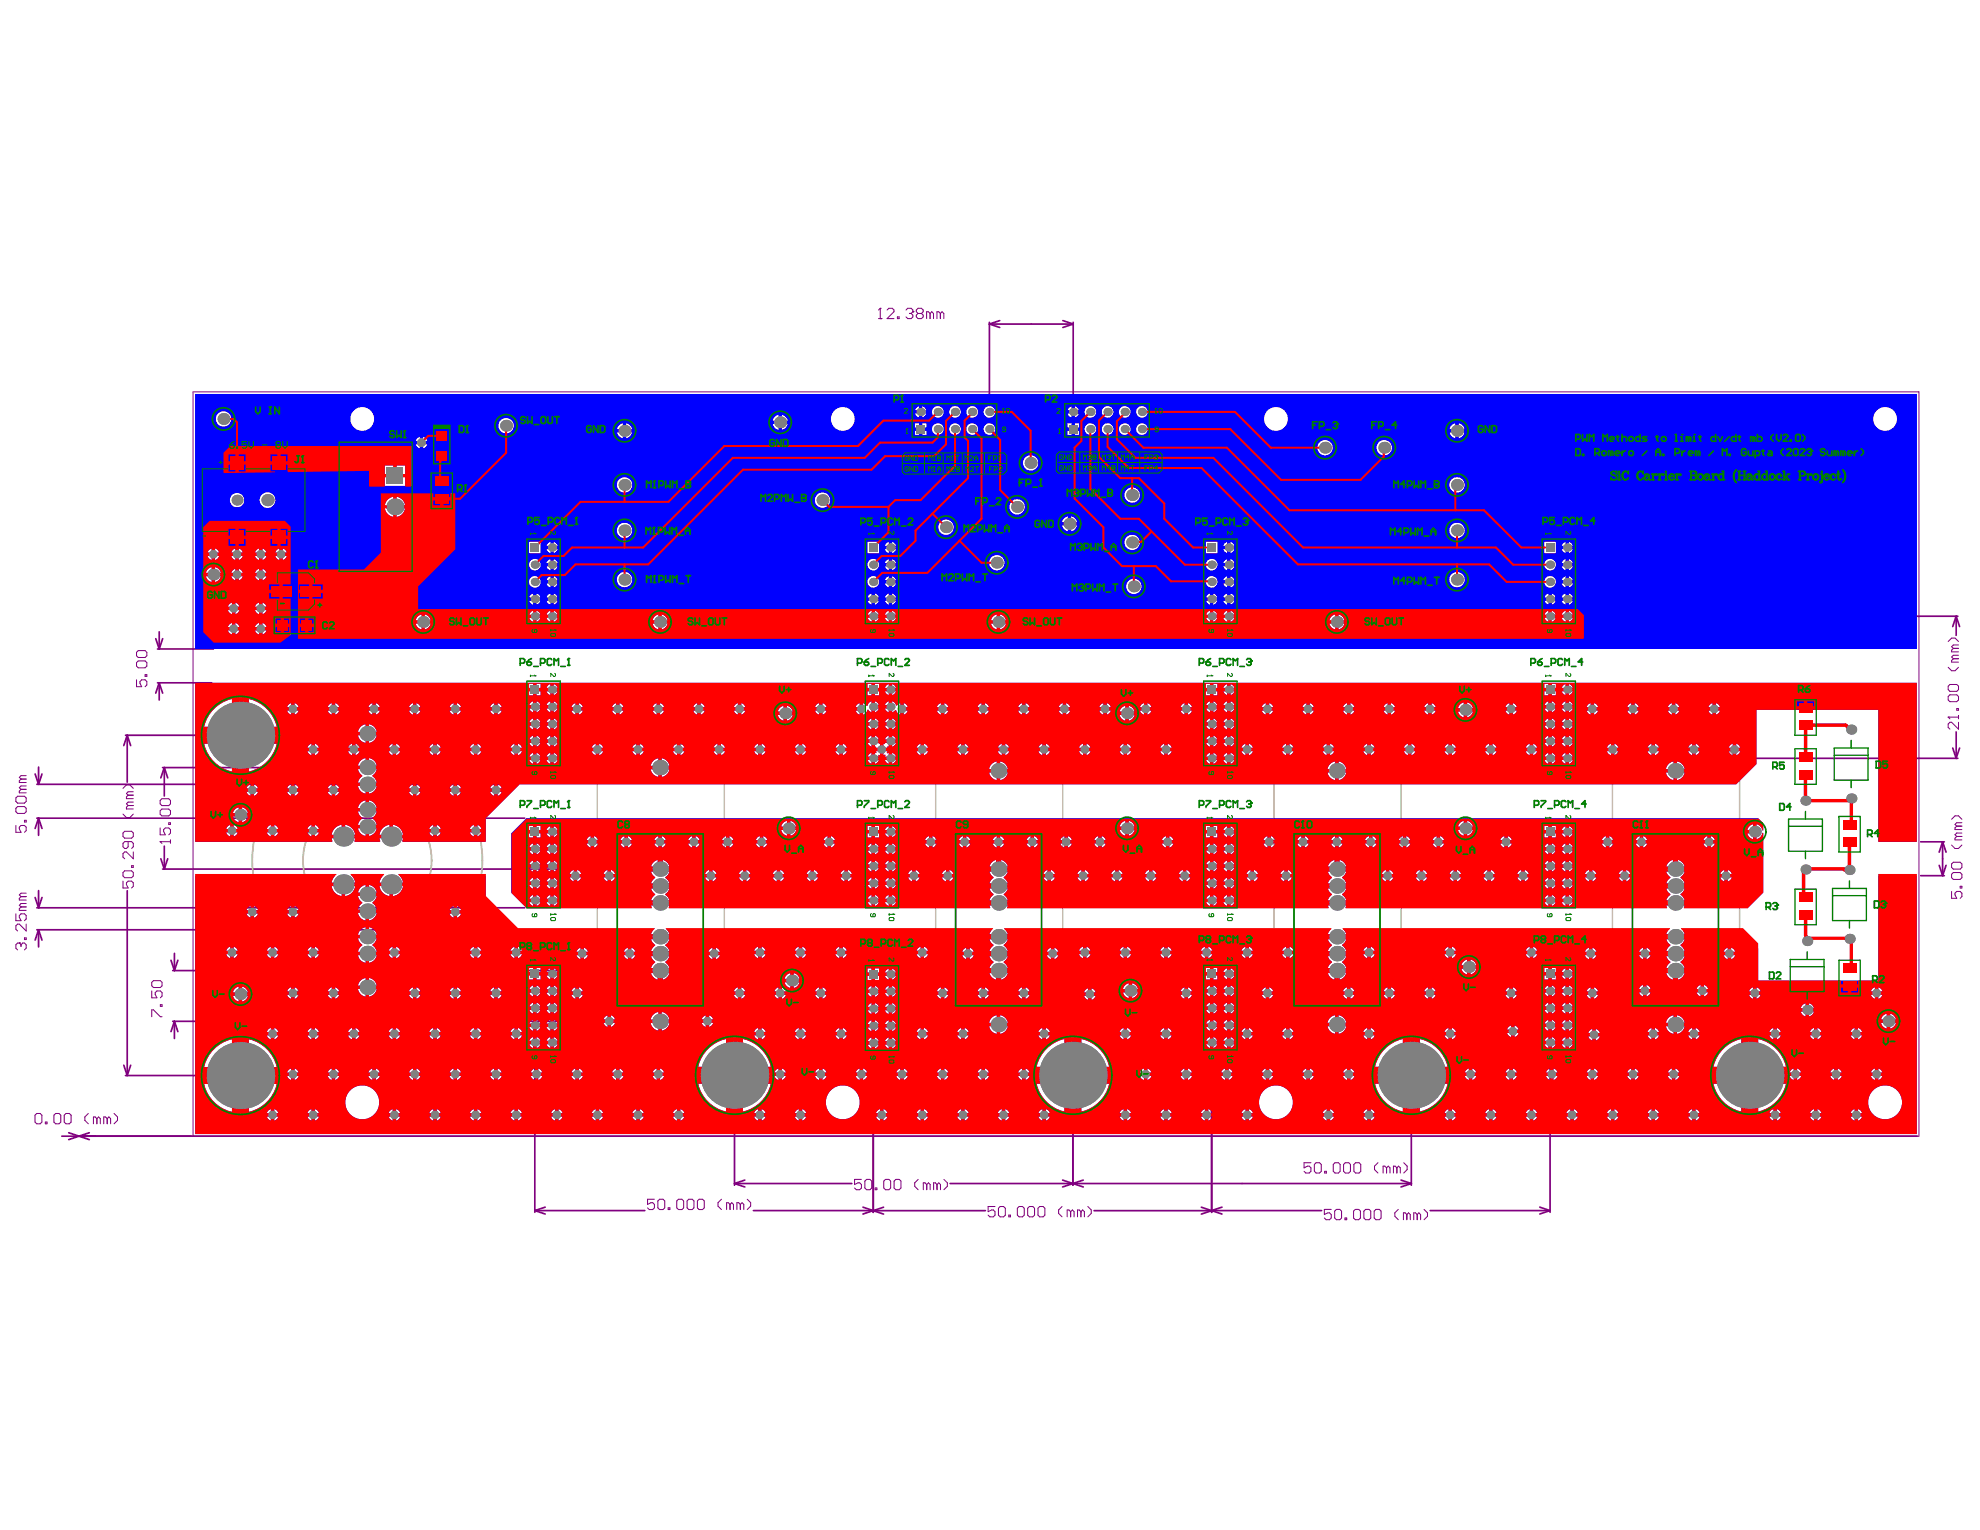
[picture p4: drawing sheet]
<svg xmlns="http://www.w3.org/2000/svg" width="279mm" height="216mm" viewBox="0 0 279 216" stroke-linecap="round" stroke-linejoin="round" font-family="sans-serif">
<path d="M52.5 71.5h1M53 71v1" fill="none" stroke="#000" stroke-width=".14"/>
<path d="M47.8 62.3h10.5v18.4h-10.5zM47.9 62.4h10.3v18.2h-10.3z" fill="none" stroke="#008080" stroke-width=".19"/>
<path d="M47.8 62.3h10.5v18.4h-10.5z" fill="none" stroke="#008000" stroke-width=".19"/>
<g fill="none" stroke="#800080" stroke-width=".24">
<path d="M139.6 45.7l1.5 .5M139.6 45.7h11.8M139.6 45.5v11.7M141.1 45.2l-1.5 .5M150 45.2l1.4 .5M151.4 45.7l-1.4 .5M151.4 45.5v11.7M22 90.1l.5 1.5M22.2 91.6h7.9M22.2 96.4h7.7M22.5 96.4l.5 1.4M22.5 96.4l-.5 1.4"/>
<path d="M22.5 89.2v2.4M22.5 96.4v2.4M23 90.1l-.5 1.5M222.1 87h54.2M276 87l.5 1.4M276 87l-.4 1.4M276 87v2.7M5 109.2l.4 1.5M5.2 115.5h68.8M5.2 110.7h67.9M5.4 108.3v2.4M5.4 115.5v2.4"/>
<path d="M5.4 115.5l.5 1.4M5.4 115.5l-.4 1.4M5.9 109.2l-.5 1.5M17.7 103.8h16.2M18 103.8l.4 1.4M18 103.8l-.5 1.4M18 103.8v6.6M22.9 108.3h70.3M23.2 108.3l.5 1.5M23.2 108.3l-.5 1.5M23.2 108.3v4M23.2 119.4v3.2"/>
<path d="M222.1 107h54.2M271 118.8h3.4M274.1 118.8l.5 1.4M274.1 118.8l-.5 1.4M274.1 118.8v4.8M275.6 105.6l.4 1.4M276 103.3v3.7M276.5 105.6l-.5 1.4M5 126.6l.4 1.5M5.2 131.2h67.6M5.2 128.1h68.8M5.4 131.2l.5 1.5"/>
<path d="M5.4 131.2l-.4 1.5M5.4 125.7v2.4M5.4 131.2v2.4M5.9 126.6l-.5 1.5M18 125.7v26.1M22.7 121.2l.5 1.4M22.9 122.6h68.8M23.7 121.2l-.5 1.4M24.1 135.5l.5 1.5M24.4 137h67.3M24.6 134.5v2.5M25.1 135.5l-.5 1.5"/>
<path d="M271 123.6h3.4M273.6 122.1l.5 1.5M274.6 122.1l-.5 1.5M9.7 159.8l2.9 1M12.6 159.8l-2.9 1M17.5 150.3l.5 1.5M17.7 151.8h16.2M18.4 150.3l-.4 1.5M24.4 144.1h68.8M24.6 144.1l.5 1.5M24.6 144.1l-.5 1.5M24.6 144.1v2.4"/>
<path d="M75.5 147.1v24M103.6 156.8v10.5M123.2 148.1v23M151.4 156.8v10.5M171 148v23.1M199.2 156.8v10.5M218.7 148v23.1M8.7 160.3h261.8M75.5 170.8h15.5M75.5 170.8l1.4 .5M76.9 170.3l-1.4 .5M103.6 167l1.5 .5"/>
<path d="M103.6 167h16.6M105.1 166.5l-1.5 .5M106.3 170.8h16.9M121.8 170.3l2.9 1M123.2 170.8h15.9M124.7 170.4l-2.9 .9M134.1 167h65.1M149.9 166.5l3 1M152.9 166.5l-3 1M154.4 170.8h16.6M169.5 170.4l2.9 .9M171 170.8h15.5"/>
<path d="M172.4 170.3l-2.9 1M197.7 166.5l1.5 .5M199.2 167l-1.5 .5M201.8 170.8h16.9M217.3 170.3l1.4 .5M218.7 170.8l-1.4 .5"/>
</g>
<g fill="none" stroke="#800080" stroke-width=".14">
<path d="M27.2 55.3h243.6v105h-243.6zM124 45h.5M124.2 43.5h.1M124.2 43.5v1.5M124.2 43.5l-.2 .2M125.2 43.7l.2-.2h.5l.3 .2v.3l-1 1h1M126.6 44.7h.3v.3h-.3zM127.8 43.7l.3-.2h.5l.2 .2v.3M128.3 44.2h.3M128.6 44.2l.2 .3v.2l-.2 .3h-.5l-.3-.3M128.8 44h.1M128.8 44l-.2 .2"/>
<path d="M129.5 44.2l-.2-.2v-.3l.2-.2h.5l.3 .2v.3l-.3 .2M129.5 44.2l-.2 .3v.2l.2 .3h.5l.3-.3v-.2l-.3-.3M129.5 44.2h.5M131.2 44.2l-.2-.2h-.2v1M131.2 44.2l.3-.2 .2 .2v.8M131.2 44.2v.8M132.7 44.2l-.2-.2h-.3v1M132.7 44.2v.8M132.7 44.2l.2-.2 .3 .2v.8M19.3 92.1l.2-.3h1l.2 .3v.4l-.2 .3h-1l-.2-.3zM19.3 93.5l.2-.2h1l.2 .2v.5l-.2 .2h-1l-.2-.2zM19.3 95.9v1h.7l-.3-.5v-.2l.3-.3h.5l.2 .3v.5l-.2 .2"/>
<path d="M20.5 95.2h.2v.2h-.2zM274.9 94.2l.5 .4h.5l.5-.4M274.9 90.5l.5-.5h.5l.5 .5M275.2 96.6h.9l.3 .2v.5l-.3 .3h-.9l-.3-.3v-.5zM275.2 98h.9l.3 .3v.5l-.3 .2h-.9l-.3-.2v-.5zM275.6 93l-.2 .2v.2h1M275.6 91.5l-.2 .2v.3h1M275.6 93h.8M275.6 91.5h.8M276.1 100h.3v.2h-.3zM276.4 92.5h-.8l-.2 .2 .2 .3M276.4 91h-.8l-.2 .3 .2 .2"/>
<path d="M2.2 112.6l.3-.2h1l.2 .2v.5l-.2 .2h-1l-.3-.2zM2.2 114.1l.3-.3h1l.2 .3v.4l-.2 .3h-1l-.3-.3zM2.2 116.5v1h.8l-.3-.5v-.3l.3-.2h.5l.2 .2v.5l-.2 .3M3 109.9l-.3 .3v.2h1M3 111.4l-.3 .2v.3h1M3 111.4h.7M3 109.9h.7M3.5 115.8h.2v.2h-.2zM3.7 110.9h-.7l-.3 .2 .3 .3M3.7 109.5h-.7l-.3 .2 .3 .2M17.4 117.5l.2-.2h1l.2 .2v.5l-.2 .3h-1l-.2-.3zM17.4 114.9l.4 .5h.5l.5-.5"/>
<path d="M17.4 111.2l.4-.4h.5l.5 .4M18.1 118.8v.7l-.3 .2h-.2l-.2-.2v-.5l.2-.2h1l.2 .2v.5l-.2 .2M18.1 113.7l-.3 .2v.3h1M18.1 112.2l-.3 .3v.2h1M18.1 113.7h.7M18.1 112.2h.7M18.8 113.2h-.7l-.3 .2 .3 .3M18.8 111.7h-.7l-.3 .3 .3 .2M22.6 118.8h.1M22.6 113l.2-.3h1l.3 .3v.4l-.3 .3h-1l-.2-.3zM22.6 114.4l.2-.2h1l.3 .2v.5l-.3 .2h-1l-.2-.2zM22.6 116.8v1h.7l-.2-.5v-.2l.2-.3h.5l.3 .3v.5l-.3 .2"/>
<path d="M22.6 118.8h1.5M22.6 118.8l.2 .2M23.8 116.1h.3v.2h-.3zM24.1 118.5v.5M274.9 101.2h.1M274.9 101.2h1.5M274.9 101.2l.3 .2M275.4 119.2l.5 .5h.5l.4-.5M275.4 115.6l.5-.5h.5l.4 .5M276.1 116.6l-.2 .2v.3h.9M276.1 118l-.2 .3v.2h.9M276.1 118h.7"/>
<path d="M276.1 116.6h.7M276.4 101v.4M276.4 101.9v1l-1-1h-.2l-.3 .3v.4l.3 .3M276.8 117.5h-.7l-.2 .3 .2 .2M276.8 116.1h-.7l-.2 .2 .2 .3M2.2 128.9v1h.8l-.3-.5v-.2l.3-.3h.5l.2 .3v.5l-.2 .2M2.7 133.1h.1M2.7 133.1h-.2l-.3 .2v.5l.3 .2M2.7 133.1l.3 .2M3 133.3l.2-.2h.3l.2 .2v.5l-.2 .2M3 133.3v.3M3 126.5l-.3 .3v.2h1"/>
<path d="M3 128l-.3 .2v.3h1M3 128h.7M3 126.5h.7M3.5 132.3h.2v.3h-.2zM3.7 130.4v1l-1-1h-.2l-.3 .2v.5l.3 .3M3.7 127.5h-.7l-.3 .2 .3 .3M3.7 126h-.7l-.3 .3 .3 .2M17.4 124.3v1h.7l-.3-.5v-.2l.3-.3h.5l.2 .3v.5l-.2 .2M17.4 123.1l.2-.2h1l.2 .2v.5l-.2 .3h-1l-.2-.3zM18.6 122.2h.2v.2h-.2zM18.8 120.2v1l-1-1h-.2l-.2 .3v.4l.2 .3M21.4 139.8v1h.7l-.2-.5v-.2l.2-.3h.5l.3 .3v.5l-.3 .2"/>
<path d="M21.7 138.4h.9l.3 .2v.5l-.3 .2h-.9l-.3-.2v-.5zM275.4 121.9l.2-.2h1l.2 .2v.5l-.2 .2h-1l-.2-.2zM275.4 123.4l.2-.3h1l.2 .3v.5l-.2 .2h-1l-.2-.2zM275.4 125.8v1h.7l-.2-.5v-.3l.2-.2h.5l.2 .2v.5l-.2 .3M276.6 125.1h.2v.2h-.2zM5.2 157.1h.5l.2 .3v.9l-.2 .3h-.5l-.3-.3v-.9zM6.4 158.3h.2v.3h-.2zM7.6 157.4l.3-.3h.4l.3 .3v.9l-.3 .3h-.4l-.3-.3zM9.1 157.4l.2-.3h.5l.2 .3v.9l-.2 .3h-.5l-.2-.3zM12.5 157.1l-.5 .5v.5l.5 .5M13.7 157.9l-.3-.3h-.2v1M13.7 157.9v.7"/>
<path d="M13.7 157.9l.2-.3 .3 .3v.7M15.1 157.9l-.2-.3h-.3v1M15.1 157.9v.7M15.1 157.9l.3-.3 .2 .3v.7M16.1 157.1l.5 .5v.5l-.5 .5M21.4 143.5v-1h.3l.9 1h.3M22.6 141.8h.3v.2h-.3zM92.3 169.2h-.9v.8l.5-.3h.2l.2 .3v.4l-.2 .3h-.5l-.2-.3M92.8 169.5l.3-.3h.5l.2 .3v.9l-.2 .3h-.5l-.3-.3zM94.3 170.4h.2v.3h-.2zM95.5 169.5l.2-.3h.5l.3 .3v.9l-.3 .3h-.5l-.2-.3zM97.2 169.2h.5l.2 .3v.9l-.2 .3h-.5l-.2-.3v-.9z"/>
<path d="M98.7 169.2h.4l.3 .3v.9l-.3 .3h-.4l-.3-.3v-.9zM101.8 169.2l-.5 .5v.5l.5 .5M103 170l-.2-.3h-.3v1M103 170v.7M103 170l.3-.3 .2 .3v.7M104.5 170l-.3-.3h-.2v1M104.5 170v.7M104.5 170l.2-.3 .3 .3v.7M105.4 169.2l.5 .5v.5l-.5 .5M121.6 166.4h-1v.8l.5-.3h.2l.3 .3v.4l-.3 .3h-.5l-.2-.3M122 166.7l.3-.3h.5l.2 .3v.9l-.2 .3h-.5l-.3-.3zM123.5 167.6h.2v.3h-.2z"/>
<path d="M125 166.4h.4l.3 .3v.9l-.3 .3h-.4l-.3-.3v-.9zM126.4 166.4h.5l.2 .3v.9l-.2 .3h-.5l-.2-.3v-.9zM129.6 166.4l-.5 .5v.5l.5 .5M130.8 167.2l-.3-.3h-.2v1M130.8 167.2v.7M130.8 167.2l.2-.3 .3 .3v.7M132.2 167.2l-.2-.3h-.3v1M132.2 167.2v.7M132.2 167.2l.3-.3 .2 .3v.7M133.2 166.4l.5 .5v.5l-.5 .5M140.4 170.3h-1v.7l.5-.3h.3l.2 .3v.5l-.2 .2h-.5l-.3-.2M141.1 170.3h.5l.3 .2v1l-.3 .2h-.5l-.2-.2v-1z"/>
<path d="M142.3 171.5h.3v.2h-.3zM143.6 170.5l.2-.2h.5l.2 .2v1l-.2 .2h-.5l-.2-.2zM145 170.5l.3-.2h.4l.3 .2v1l-.3 .2h-.4l-.3-.2zM146.5 170.5l.2-.2h.5l.2 .2v1l-.2 .2h-.5l-.2-.2zM149.9 170.3l-.5 .4v.5l.5 .5M151.1 171l-.3-.3h-.2v1M151.1 171v.7M151.1 171l.2-.3 .3 .3v.7M152.5 171l-.2-.3h-.3v1M152.5 171v.7M152.5 171l.3-.3 .2 .3v.7M153.5 170.3l.5 .4v.5l-.5 .5"/>
<path d="M185 164.1h-1v.7l.5-.2h.2l.3 .2v.5l-.3 .2h-.4l-.3-.2M185.5 164.3l.2-.2h.5l.2 .2v1l-.2 .2h-.5l-.2-.2zM186.9 165.3h.3v.2h-.3zM187.9 170.7h-1v.7l.5-.3h.2l.3 .3v.5l-.3 .2h-.5l-.2-.2M188.1 164.3l.3-.2h.5l.2 .2v1l-.2 .2h-.5l-.3-.2zM188.6 170.7h.5l.2 .2v1l-.2 .2h-.5l-.3-.2v-1zM189.6 164.3l.2-.2h.5l.3 .2v1l-.3 .2h-.5l-.2-.2zM189.8 171.9h.2v.2h-.2zM191 170.9l.2-.2h.5l.3 .2v1l-.3 .2h-.5l-.2-.2zM191 164.3l.3-.2h.5l.2 .2v1l-.2 .2h-.5l-.3-.2zM192.5 170.9l.2-.2h.5l.2 .2v1l-.2 .2h-.5l-.2-.2zM193.9 170.9l.3-.2h.4l.3 .2v1l-.3 .2h-.4l-.3-.2z"/>
<path d="M194.4 164.1l-.4 .5v.4l.4 .5M195.7 164.8l-.3-.2h-.2v.9M195.7 164.8v.7M195.7 164.8l.2-.2 .2 .2v.7M197.1 164.8l-.2-.2h-.3v.9M197.1 164.8v.7M197.1 164.8l.3-.2 .2 .2v.7M197.3 170.7l-.5 .4v.5l.5 .5M198.1 164.1l.5 .5v.4l-.5 .5M198.5 171.4l-.2-.3h-.3v1M198.5 171.4v.7M198.5 171.4l.3-.3 .2 .3v.7"/>
<path d="M200 171.4l-.3-.3h-.2v1M200 171.4v.7M200 171.4l.2-.3 .3 .3v.7M200.9 170.7l.5 .4v.5l-.5 .5"/>
</g>
<path d="M84.3 106.5l1.4-1.5h14.6l1.9 1.9v38.1l-1.8 1.8h-14.5l-1.6-1.7zM132 106.9l1.5-1.4h14.5l2 1.9v38.1l-1.8 1.7h-14.5l-1.7-1.6zM179.8 106.9l1.4-1.4h14.6l1.9 1.9v38.1l-1.7 1.7h-14.6l-1.6-1.6zM227.5 106.9l1.5-1.4h14.5l2 1.9v38.1l-1.8 1.7h-14.5l-1.7-1.6z" fill="none" stroke="#c0c073" stroke-width=".19"/>
<g fill="none" stroke="#c0c073" stroke-width=".24">
<path d="M222.6 63.3l-.3 .3v.3l.3 .3M223.1 63.6h.2l.3 .3M223.6 63.6v.6M224.5 63.9h-.6v-.2l.2-.1h.3l.1 .1v.4l-.1 .1h-.3M225.2 63.7l.1-.1h.2v.6M225.2 63.7v.5M225.2 63.7l-.2-.1-.2 .1v.5M226.1 63.7l.2-.1h.1v.6M226.1 63.7v.5M226.1 63.7l-.1-.1-.2 .1v.5M226.8 63.6v.6h.4l.2-.1v-.5M227.7 63.4l.2-.1h.3l.1 .1v.2l-.1 .1h-.3l-.2 .2v.2l.2 .1h.3l.1-.1"/>
<path d="M229.6 63.6h.1M229.6 63.6l.2 .1M229.8 63.7l-.2 .2v.2l.2 .1h.3l.2-.1M229.8 63.7h.1M230.3 63.4l-.2-.1h-.3l-.2 .1v.2M230.9 61.2l-.3 .3v.3l.3 .3M231.2 63.4l-.1-.1h-.4l-.1 .1v.2l.6 .6h-.6M231.4 61.2h.3l.1 .1v.7l-.1 .1h-.3l-.2-.1v-.7zM231.5 63.4l.2-.1h.3l.2 .1v.7l-.2 .1h-.3l-.2-.1zM232.5 62h.1v.1h-.1zM233.1 63.4l-.1-.1h-.4l-.1 .1v.2l.6 .6h-.6M233.6 61.3l-.2-.1h-.3l-.1 .1v.2l.6 .6h-.6"/>
<path d="M233.6 63.3l.3 .3v.3l-.3 .3M233.9 61.2v.6l.3 .3 .4-.3v-.6M235 61.2l.3 .3v.3l-.3 .3M235.7 63.6h-.4l-.1 .1v.5h.5l.1-.1-.1-.2h-.5M236.3 63.6h.3M236.5 63.4v.7l-.2 .1M237.3 61.2v.9h-.5l-.2-.1v-.4l.2-.1h.5M237.6 64.2h-.5l-.2-.1v-.4l.2-.1h.5v.9M237.9 61.6v.5M237.9 61.6l-.2-.1-.1 .1v.5M237.9 61.6l.2-.1h.1v.6M237.9 63.6v.6h.5l.1-.1v-.5"/>
<path d="M238.9 63.4l.1-.1h.3l.2 .1v.7l-.2 .1h-.3l-.1-.1v-.4h.3M239.6 61.5h.4M239.8 61.3v.7l-.2 .1M240.3 61.2v.9h.5l.1-.1v-.4l-.1-.1h-.5M241.1 64.1h.1v.1h-.1zM241.2 61.5l.7 .6M241.6 64.2v-.9l.3 .3 .3-.3v.9M242.2 61.5l.3 .6 .3-.6M243.1 61.2v.9h.5l.2-.1v-.4l-.2-.1h-.5M243.5 63.6l.6 .6M245.2 61.5h.3M245.4 61.3v.7l-.2 .1"/>
<path d="M245.7 63.7l.2-.1h.1v.6M245.7 63.7v.5M245.7 63.7l-.2-.1-.1 .1v.5M246 62.1h.3M246.2 61.2h.1M246.3 61.5h-.1v.6M247 61.6v.5M247 61.6l.1-.1h.2v.6M247 61.6l-.2-.1-.2 .1v.5M247 63.9h-.7v-.2l.2-.1h.3l.2 .1v.4l-.2 .1h-.3M247.4 63.6h.2l.3 .3M247.8 62.1h.3"/>
<path d="M247.9 61.2h.1M247.9 63.6v.6M248.1 61.5h-.2v.6M248.6 62.1h.3M248.9 61.2h-.2v.9M248.9 63.9h-.5l-.2-.2v-.3l.2-.1h.5v.9M250.1 61.6l.2-.1h.3l.2 .1v.4l-.2 .1h-.3l-.2-.1zM250.5 64.1h.1v.1h-.1zM250.9 64.2v-.6l.4-.3 .3 .3v.6M250.9 63.7h.7M251.3 61.5h.3M251.4 61.3v.7l-.1 .1"/>
<path d="M252.9 61.5h.4l.2 .1-.2 .2h-.3l-.1 .2 .1 .1h.5M252.9 63.6l.6 .6M253.8 61.2v.9h.5l.1-.1v-.4l-.1-.1h-.5M254.8 61.6l.1-.1h.3l.2 .1v.4l-.2 .1h-.3l-.1-.1zM254.8 63.7l.1-.1h.3l.2 .1v.4l-.2 .1h-.3l-.1-.1zM255.9 63.6h.1l.4 .3M256.4 61.2v.9M256.4 61.6l-.2-.1h-.3l-.2 .1v.5M256.4 63.6v.6M256.8 61.5h.3M257 61.3v.7l-.2 .1M257.3 63.9h-.6v-.2l.1-.1h.3l.2 .1v.4l-.2 .1h-.3"/>
<path d="M257.9 63.7l.2-.1h.2v.6M257.9 63.7v.5M257.9 63.7l-.1-.1-.2 .1v.5M258.1 61.8h-.6v-.2l.1-.1h.3l.2 .1v.4l-.2 .1h-.3M258.4 62.1v-.9l.3 .3 .4-.3v.9M258.6 63.7l.1-.1h.4l.1 .1v.4l-.1 .1h-.4l-.1-.1zM259.9 63.9l-.4 .3M260.2 63.9h-.5l-.2-.2v-.3l.2-.1h.5v.9M260.3 62.1v-.9l.3 .3 .4-.3v.9M261.3 61.2v.9l.3-.3 .3 .3v-.9M261.8 64.1h.1v.1h-.1zM262.2 63.4l.2-.1h.5v.9h-.5l-.2-.1z"/>
<path d="M262.9 61.8h-.5l-.2-.2v-.3l.2-.1h.5v.9M60.5 99.4l-.1-.2h-.4l-.1 .2v.6l.1 .2h.4l.1-.2M60.8 99.2h.7v.2l-.7 .6v.2M42.1 103.8v-2.6h19.1v2.6M89.3 108h.5M89.6 107.8v.5M90 103.4l.5 .3-.5 .3M90.1 107.7v.5l.2 .2 .3-.2v-.5M90.5 103.1v.9M90.8 104v-.4l.2-.2h.4v.6M91.9 104h.3M92.1 103.1h.1"/>
<path d="M92.2 103.4h-.1v.6M92.7 104h.3M93 103.1h-.1v.9M93.3 103.3l.2-.2h.3l.2 .2v.6l-.2 .1h-.3l-.2-.1M137.1 108.5h.5M137.3 108.2v.5M137.8 103.9l.4 .3-.4 .3M137.8 108.1v.5l.3 .3 .2-.3v-.5M138.2 103.5v1M138.6 104.5v-.5l.1-.1h.5v.6M139.7 104.5h.3M139.8 103.5h.1"/>
<path d="M140 103.9h-.2v.6M140.5 104.5h.3M140.8 103.5h-.2v1M141.1 103.7l.2-.2h.3l.1 .2v.6l-.1 .2h-.3l-.2-.2M184.8 108.5h.5M185.1 108.2v.5M185.5 103.9l.5 .3-.5 .3M185.6 108.1v.5l.2 .3 .3-.3v-.5M186 103.5v1M186.3 104.5v-.5l.2-.1h.4v.6M187.4 104.5h.3M187.6 103.5h.1"/>
<path d="M187.7 103.9h-.1v.6M188.2 104.5h.3M188.5 103.5h-.1v1M188.9 103.7l.1-.2h.3l.2 .2v.6l-.2 .2h-.3l-.1-.2M232.6 108.5h.5M232.8 108.2v.5M233.3 103.9l.4 .3-.4 .3M233.3 108.1v.5l.3 .3 .2-.3v-.5M233.7 103.5v1M234.1 104.5v-.5l.1-.1h.5v.6M235.2 104.5h.3M235.3 103.5h.1"/>
<path d="M235.5 103.9h-.2v.6M236 104.5h.3M236.3 103.5h-.2v1M236.6 103.7l.2-.2h.3l.1 .2v.6l-.1 .2h-.3l-.2-.2M42.1 138.8v2.5h19.1v-2.5M89.8 144.2h.5M90.6 143.8v.5l.2 .2 .3-.2v-.5M137.6 144.6h.5M138.3 144.2v.5l.3 .3 .2-.3v-.5M185.3 144.6h.5M186.1 144.2v.5l.2 .3 .3-.3v-.5M233.1 144.6h.5"/>
<path d="M233.8 144.2v.5l.3 .3 .2-.3v-.5"/>
<circle cx="51.8" cy="121.4" r="9.1"/>
<circle cx="51.8" cy="121.4" r="16.2"/>
</g>
<g fill="#00f">
<path d="M27.5 96.4h243v22.4h-5.4v-18.6h-17.2v7.6l-2.9 2.9h-171.7l-4.8 4.8v3.3h-11.7v-.1l.1-.4h-3.4l.2 .4-.1 .1h-3.5l-.1-.1 .1-.4h-3.3l.1 .4-.1 .1h-19.3zM221.4 96.5v.6h.5l-.1-.3zM220.5 96.8l-.1 .3h.5v-.6zM219 96.5v.6h.5v-.6zM217.9 96.5v.6h.6v-.6zM173.6 96.5v.6h.6l-.3-.4zM172.8 96.8l-.2 .3h.6v-.6zM171.2 96.5v.6h.6v-.6zM170.2 96.5v.6h.5v-.6zM125.9 96.5v.6h.5l-.1-.3zM125 96.8l-.1 .3h.5v-.6zM123.5 96.5v.6h.5v-.6zM122.4 96.5v.6h.6v-.6zM78.1 96.5v.6h.6l-.1-.3zM77.2 96.8l-.1 .3h.6v-.6zM75.7 96.5v.6h.6v-.6zM74.7 96.5v.6h.5v-.6zM221.4 97.5v.6l.4-.3 .1-.3zM220.4 97.5l.1 .3 .4 .3v-.6zM173.6 97.5v.6l.3-.1 .3-.5zM172.6 97.5l.3 .5 .3 .1v-.6zM125.9 97.5v.6l.4-.3 .1-.3zM124.9 97.5l.2 .5 .3 .1v-.6zM78.1 97.5v.6l.5-.3 .1-.3zM77.1 97.5l.3 .5 .3 .1v-.6zM219 97.5v.6h.5v-.6zM217.9 97.5v.6h.6v-.6zM171.2 97.5v.6h.6v-.6zM170.2 97.5v.6h.5v-.6zM123.5 97.5v.6h.5v-.6zM122.4 97.5v.6h.6v-.6zM75.7 97.5v.6h.6v-.6zM74.7 97.5v.6h.5v-.6zM221.4 99v.5h.5l-.1-.3zM220.5 99.2l-.1 .3h.5v-.5zM219 99v.5h.5l-.1-.3zM218.1 99.2l-.1 .3h.5v-.5zM173.6 99v.5h.6l-.3-.4zM172.8 99.2l-.2 .3h.6v-.5zM171.2 99v.5h.6l-.2-.3zM170.3 99.2l-.1 .3h.5v-.5zM125 99.2l-.1 .3h.5v-.5zM123.5 99v.5h.5l-.3-.4zM78.1 99v.5h.6l-.1-.3zM77.2 99.2l-.1 .3h.6v-.5zM75.7 99v.5h.6l-.2-.3zM74.8 99.2l-.1 .3h.5v-.5zM121.8 99.2v1.6h.1a.84 .84 0 0 0 .5-.6l.1-.1 .5 .4v-1.5l-.4 .2-.2 .4h-.1zM242.1 99.2v.6h.6l-.1-.3zM241.2 99.5l-.1 .3h.6v-.6zM236.4 99.2v.6h.6l-.2-.3zM235.5 99.5l-.2 .3h.6v-.6zM230.7 99.2v.6h.5l-.1-.3zM229.8 99.5l-.2 .3h.6v-.6zM224.9 99.2v.6h.6l-.1-.3zM224 99.5l-.1 .3h.6v-.6zM213.5 99.2v.6h.6l-.2-.3zM212.6 99.5l-.2 .3h.6v-.6zM202 99.2v.6h.6l-.1-.3zM201.1 99.5l-.1 .3h.5v-.6zM196.3 99.2v.6h.6l-.2-.3zM195.4 99.5l-.2 .3h.6v-.6zM190.6 99.2v.6h.5l-.3-.4zM189.6 99.5l-.1 .3h.6v-.6zM184.8 99.2v.6h.6l-.3-.4zM183.9 99.5l-.1 .3h.5v-.6zM179.1 99.2v.6h.6l-.2-.3zM178.2 99.5l-.2 .3h.6v-.6zM167.6 99.2v.6h.6l-.3-.4zM166.7 99.5l-.1 .3h.6v-.6zM161.9 99.2v.6h.6l-.3-.4zM161 99.5l-.1 .3h.5v-.6zM156.2 99.2v.6h.6l-.2-.3zM155.3 99.5l-.2 .3h.6v-.6zM150.4 99.2v.6h.6l-.1-.3zM149.5 99.5l-.1 .3h.6v-.6zM144.7 99.2v.6h.6l-.1-.3zM143.8 99.5l-.1 .3h.5v-.6zM139 99.2v.6h.6l-.2-.3zM138.1 99.5l-.2 .3h.6v-.6zM133.3 99.2v.6h.5l-.1-.3zM132.3 99.5l-.1 .3h.6v-.6zM127.5 99.2v.6h.6l-.1-.3zM120.9 99.5l-.2 .3h.6v-.6zM116.1 99.2v.6h.5l-.1-.3zM115.1 99.5l-.1 .3h.6v-.6zM104.6 99.2v.6h.6l-.2-.3zM103.7 99.5l-.2 .3h.6v-.6zM98.9 99.2v.6h.5l-.1-.3zM98 99.5l-.2 .3h.6v-.6zM93.1 99.2v.6h.6l-.3-.4zM92.2 99.5l-.1 .3h.6v-.6zM87.4 99.2v.6h.6l-.3-.4zM86.5 99.5l-.1 .3h.5v-.6zM81.7 99.2v.6h.6l-.3-.4zM80.8 99.5l-.2 .3h.6v-.6zM70.2 99.2v.6h.6l-.1-.3zM69.3 99.5l-.1 .3h.5v-.6zM64.5 99.2v.6h.6l-.2-.3zM63.6 99.5l-.2 .3h.6v-.6zM58.8 99.2v.6h.5l-.3-.4zM57.8 99.5l-.1 .3h.6v-.6zM53 99.2v.6h.6l-.1-.3zM52.1 99.5l-.1 .3h.6v-.6zM47.3 99.2v.6h.6l-.2-.3zM46.4 99.5l-.2 .3h.6v-.6zM41.6 99.2v.6h.5l-.1-.3zM40.6 99.5l-.1 .3h.6v-.6zM207 99.1v.8h.8a1.03 1.03 0 0 0-.8-.8zM205.9 99.5l-.2 .4h.9v-.8zM159.3 99.6v.8h.8a1.03 1.03 0 0 0-.8-.8zM158.2 100l-.2 .4h.8v-.8zM111 99.6v.8h.9a1.03 1.03 0 0 0-.9-.8zM109.9 100l-.1 .4h.8v-.8zM221.4 100v.5l.4-.3 .1-.2zM220.4 100l.1 .2 .4 .3v-.5zM219 100v.5l.4-.3 .1-.2zM218 100l.1 .2 .4 .3v-.5zM173.6 100v.5l.3-.1 .3-.4zM172.6 100l.3 .4 .3 .1v-.5zM171.2 100v.5l.4-.3 .2-.2zM170.2 100l.3 .4 .2 .1v-.5zM124.9 100l.2 .4 .3 .1v-.5zM123.5 100v.5l.2-.1 .3-.4zM78.1 100v.5l.5-.3 .1-.2zM77.1 100l.3 .4 .3 .1v-.5zM75.7 100v.5l.4-.3 .2-.2zM74.7 100l.3 .4 .2 .1v-.5zM242.1 100.3v.5l.3-.1 .3-.4zM241.1 100.3l.3 .4 .3 .1v-.5zM236.4 100.3v.5l.3-.1 .3-.4zM235.3 100.3l.3 .4 .3 .1v-.5zM230.7 100.3v.5l.3-.1 .2-.4zM229.6 100.3l.3 .4 .3 .1v-.5zM224.9 100.3v.5l.3-.1 .3-.4zM223.9 100.3l.3 .4 .3 .1v-.5zM213.5 100.3v.5l.3-.1 .3-.4zM212.4 100.3l.3 .4 .3 .1v-.5zM202 100.3v.5l.3-.1 .3-.4zM201 100.3l.1 .3 .4 .2v-.5zM196.3 100.3v.5l.3-.1 .3-.4zM195.2 100.3l.3 .4 .3 .1v-.5zM190.6 100.3v.5l.2-.1 .3-.4zM189.5 100.3l.1 .3 .5 .2v-.5zM184.8 100.3v.5l.3-.1 .3-.4zM183.8 100.3l.3 .4 .2 .1v-.5zM179.1 100.3v.5l.3-.1 .3-.4zM178 100.3l.3 .4 .3 .1v-.5zM167.6 100.3v.5l.3-.1 .3-.4zM166.6 100.3l.3 .4 .3 .1v-.5zM161.9 100.3v.5l.3-.1 .3-.4zM160.9 100.3l.2 .4 .3 .1v-.5zM156.2 100.3v.5l.3-.1 .3-.4zM155.1 100.3l.3 .4 .3 .1v-.5zM150.4 100.3v.5l.3-.1 .3-.4zM149.4 100.3l.3 .4 .3 .1v-.5zM144.7 100.3v.5l.3-.1 .3-.4zM143.7 100.3l.3 .4 .2 .1v-.5zM139 100.3v.5l.3-.1 .3-.4zM137.9 100.3l.3 .4 .3 .1v-.5zM133.3 100.3v.5l.2-.1 .3-.4zM132.2 100.3l.3 .4 .3 .1v-.5zM127.5 100.3v.5l.3-.1 .3-.4zM125.9 99v1.5l.4-.3h.2l.1 .4 .4 .2v-1.6l-.4 .4-.2-.1-.1-.3zM120.7 100.3l.3 .4 .3 .1v-.5zM116.1 100.3v.5l.2-.1 .3-.4zM115 100.3l.3 .4 .3 .1v-.5zM104.6 100.3v.5l.3-.1 .3-.4zM103.5 100.3l.3 .4 .3 .1v-.5zM98.9 100.3v.5l.3-.1 .2-.4zM97.8 100.3l.3 .4 .3 .1v-.5zM93.1 100.3v.5l.3-.1 .3-.4zM92.1 100.3l.3 .4 .3 .1v-.5zM87.4 100.3v.5l.3-.1 .3-.4zM86.4 100.3l.3 .4 .2 .1v-.5zM81.7 100.3v.5l.3-.1 .3-.4zM80.6 100.3l.3 .4 .3 .1v-.5zM70.2 100.3v.5l.3-.1 .3-.4zM69.2 100.3l.1 .3 .4 .2v-.5zM64.5 100.3v.5l.3-.1 .3-.4zM63.4 100.3l.3 .4 .3 .1v-.5zM58.8 100.3v.5l.2-.1 .3-.4zM57.7 100.3l.3 .4 .3 .1v-.5zM53 100.3v.5l.5-.2 .1-.3zM52 100.3l.3 .4 .3 .1v-.5zM47.3 100.3v.5l.4-.2 .2-.3zM46.2 100.3l.3 .4 .3 .1v-.5zM41.6 100.3v.5l.4-.2 .1-.3zM40.5 100.3l.3 .4 .3 .1v-.5zM207 100.4v.8a1.03 1.03 0 0 0 .8-.8zM205.7 100.4a1.03 1.03 0 0 0 .9 .8v-.8zM159.3 100.9v.8a1.03 1.03 0 0 0 .8-.8zM158 100.9a1.03 1.03 0 0 0 .8 .8v-.8zM111 100.9v.8a1.03 1.03 0 0 0 .9-.8zM109.8 100.9a1.03 1.03 0 0 0 .8 .8v-.8zM221.4 101.4v.5h.5l-.1-.2zM220.5 101.7l-.1 .2h.5v-.5zM219 101.4v.5h.5l-.1-.2zM218.1 101.7l-.1 .2h.5v-.5zM173.6 101.4v.5h.6l-.3-.4zM172.8 101.7l-.2 .2h.6v-.5zM171.2 101.4v.5h.6l-.2-.2zM170.3 101.7l-.1 .2h.5v-.5zM125.9 101.4v.5h.5l-.1-.2zM125 101.7l-.1 .2h.5v-.5zM123.5 101.4v.5h.5l-.3-.4zM122.6 101.7l-.2 .2h.6v-.5zM78.1 101.4v.5h.6l-.1-.2zM77.2 101.7l-.1 .2h.6v-.5zM75.7 101.4v.5h.6l-.2-.2zM74.8 101.7l-.1 .2h.5v-.5zM35.1 98.6v4h3.9a5.2 5.2 0 0 0-3.9-4zM30 100.3a5.1 5.1 0 0 0-1.2 2.3h3.9v-4a5.1 5.1 0 0 0-2.7 1.7zM221.4 102.4v.5l.4-.2 .1-.3zM220.4 102.4l.1 .3 .4 .2v-.5zM219 102.4v.5l.4-.2 .1-.3zM218 102.4l.1 .3 .4 .2v-.5zM173.6 102.4v.5l.3-.1 .3-.4zM172.6 102.4l.3 .4 .3 .1v-.5zM171.2 102.4v.5l.4-.2 .2-.3zM170.2 102.4l.3 .4 .2 .1v-.5zM125.9 102.4v.5l.4-.2 .1-.3zM124.9 102.4l.2 .4 .3 .1v-.5zM123.5 102.4v.5l.2-.1 .3-.4zM122.4 102.4l.2 .3 .4 .2v-.5zM78.1 102.4v.5l.5-.2 .1-.3zM77.1 102.4l.3 .4 .3 .1v-.5zM75.7 102.4v.5l.4-.2 .2-.3zM74.7 102.4l.3 .4 .2 .1v-.5zM52.1 102.2v1.1h1.1a1.31 1.31 0 0 0-1.1-1.1zM50.8 102.7l-.3 .6h1.1v-1.1l-.6 .2zM221.4 103.8v.5h.5l-.1-.2zM220.5 104.1l-.1 .2h.5v-.5zM219 103.8v.5h.5l-.1-.2zM218.1 104.1l-.1 .2h.5v-.5zM173.6 103.8v.5h.6l-.3-.4zM172.8 104.1l-.2 .2h.6v-.5zM171.2 103.8v.5h.6l-.2-.2zM170.3 104.1l-.1 .2h.5v-.5zM125.9 103.8v.5h.5l-.1-.2zM125 104.1l-.1 .2h.5v-.5zM123.5 103.8v.5h.5l-.3-.4zM122.6 104.1l-.2 .2h.6v-.5zM78.1 103.8v.5h.6l-.1-.2zM77.2 104.1l-.1 .2h.6v-.5zM75.7 103.8v.5h.6l-.2-.2zM74.8 104.1l-.1 .2h.5v-.5zM52.1 103.8v1a1.31 1.31 0 0 0 1.1-1zM50.5 103.8a1.31 1.31 0 0 0 1.1 1v-1zM124.7 104.9v.6h.5l.1-.2 .1 .1v-.6h-.5l-.1 .2zM221.4 104.8v.6l.4-.3 .1-.3zM220.4 104.8l.1 .3 .4 .3v-.6zM219 104.8v.6l.4-.3 .1-.3zM218 104.8l.1 .3 .4 .3v-.6zM173.6 104.8v.6l.3-.2 .3-.4zM172.6 104.8l.3 .4 .3 .2v-.6zM171.2 104.8v.6l.4-.3 .2-.3zM170.2 104.8l.3 .4 .2 .2v-.6zM125.9 104.8v.6l.4-.3 .1-.3zM122.4 104.8l.2 .3 .4 .3v-.6zM78.1 104.8v.6l.5-.3 .1-.3zM77.1 104.8l.3 .4 .3 .2v-.6zM75.7 104.8v.6l.4-.3 .2-.3zM74.7 104.8l.3 .4 .2 .2v-.6zM245 104.9v.6h.6l-.2-.3zM244.1 105.2l-.2 .3h.6v-.6zM239.3 104.9v.6h.5l-.1-.3zM238.3 105.2l-.1 .3h.6v-.6zM233.5 104.9v.6h.6l-.1-.3zM232.6 105.2l-.1 .3h.6v-.6zM227.8 104.9v.6h.6l-.2-.3zM226.9 105.2l-.1 .3h.5v-.6zM216.3 104.9v.6h.6l-.1-.3zM215.4 105.2l-.1 .3h.6v-.6zM210.6 104.9v.6h.6l-.1-.3zM209.7 105.2l-.1 .3h.5v-.6zM204.9 104.9v.6h.6l-.3-.4zM204 105.2l-.2 .3h.6v-.6zM199.2 104.9v.6h.5l-.3-.4zM198.2 105.2l-.1 .3h.6v-.6zM193.4 104.9v.6h.6l-.3-.4zM192.5 105.2l-.1 .3h.5v-.6zM187.7 104.9v.6h.6l-.3-.4zM186.8 105.2l-.2 .3h.6v-.6zM182 104.9v.6h.5l-.3-.4zM181 105.2l-.1 .3h.6v-.6zM176.2 104.9v.6h.6l-.3-.4zM175.3 105.2l-.1 .3h.6v-.6zM164.8 104.9v.6h.5l-.1-.3zM163.9 105.2l-.2 .3h.6v-.6zM159 104.9v.6h.6l-.1-.3zM158.1 105.2l-.1 .3h.6v-.6zM153.3 104.9v.6h.6l-.1-.3zM152.4 105.2l-.1 .3h.5v-.6zM147.6 104.9v.6h.6l-.2-.3zM146.7 105.2l-.2 .3h.6v-.6zM141.8 104.9v.6h.6l-.1-.3zM140.9 105.2l-.1 .3h.6v-.6zM136.1 104.9v.6h.6l-.1-.3zM135.2 105.2l-.1 .3h.5v-.6zM130.4 104.9v.6h.6l-.2-.3zM129.5 105.2l-.2 .3h.6v-.6zM123.5 104.8v.6h.1v.1h.6v-.6l-.1 .1-.1-.2zM118.9 104.9v.6h.6l-.1-.3zM118 105.2l-.1 .3h.5v-.6zM113.2 104.9v.6h.6l-.2-.3zM112.3 105.2l-.2 .3h.6v-.6zM107.5 104.9v.6h.5l-.1-.3zM106.5 105.2l-.1 .3h.6v-.6zM101.7 104.9v.6h.6l-.1-.3zM100.8 105.2l-.1 .3h.6v-.6zM96 104.9v.6h.6l-.2-.3zM95.1 105.2l-.1 .3h.5v-.6zM90.3 104.9v.6h.6l-.2-.3zM89.4 105.2l-.2 .3h.6v-.6zM84.5 104.9v.6h.6l-.3-.4zM83.6 105.2l-.1 .3h.6v-.6zM73.1 104.9v.6h.6l-.3-.4zM72.2 105.2l-.2 .3h.6v-.6zM67.4 104.9v.6h.5l-.3-.4zM66.4 105.2l-.1 .3h.6v-.6zM61.6 104.9v.6h.6l-.3-.4zM60.7 105.2l-.1 .3h.5v-.6zM55.9 104.9v.6h.6l-.3-.4zM55 105.2l-.2 .3h.6v-.6zM50.2 104.9v.6h.5l-.3-.4zM49.2 105.2l-.1 .3h.6v-.6zM44.4 104.9v.6h.6l-.3-.4zM43.5 105.2l-.1 .3h.6v-.6zM123.6 106l.1 .2-.1 .1-.1-.1v.6h.5l-.1-.2 .1-.1 .2 .1v-.6zM245 106v.6l.3-.2 .3-.4zM243.9 106l.3 .4 .3 .2v-.6zM239.3 106v.6l.2-.2 .3-.4zM238.2 106l.3 .4 .3 .2v-.6zM233.5 106v.6l.3-.2 .3-.4zM232.5 106l.3 .4 .3 .2v-.6zM227.8 106v.6l.3-.2 .3-.4zM226.8 106l.2 .4 .3 .2v-.6zM216.3 106v.6l.3-.2 .3-.4zM215.3 106l.3 .4 .3 .2v-.6zM210.6 106v.6l.3-.2 .3-.4zM209.6 106l.3 .4 .2 .2v-.6zM204.9 106v.6l.3-.2 .3-.4zM203.8 106l.3 .4 .3 .2v-.6zM199.2 106v.6l.2-.2 .3-.4zM198.1 106l.3 .4 .3 .2v-.6zM193.4 106v.6l.3-.2 .3-.4zM192.4 106l.3 .4 .2 .2v-.6zM187.7 106v.6l.3-.2 .3-.4zM186.6 106l.3 .4 .3 .2v-.6zM182 106v.6l.2-.2 .3-.4zM180.9 106l.3 .4 .3 .2v-.6zM176.2 106v.6l.3-.2 .3-.4zM175.2 106l.3 .4 .3 .2v-.6zM164.8 106v.6l.3-.2 .2-.4zM163.7 106l.3 .4 .3 .2v-.6zM73.1 106v.6l.3-.2 .3-.4zM72 106l.3 .4 .3 .2v-.6zM67.4 106v.6l.2-.2 .3-.4zM66.3 106l.3 .4 .3 .2v-.6zM61.6 106v.6l.3-.2 .3-.4zM60.6 106l.3 .4 .2 .2v-.6zM55.9 106v.6l.3-.2 .3-.4zM54.8 106l.3 .4 .3 .2v-.6zM50.2 106v.6l.2-.2 .3-.4zM49.1 106l.3 .4 .3 .2v-.6zM44.4 106v.6l.3-.2 .3-.4zM43.4 106l.3 .4 .3 .2v-.6zM159 106v.6l.3-.2 .3-.4zM158 106l.3 .4 .3 .2v-.6zM153.3 106v.6l.3-.2 .3-.4zM152.3 106l.2 .4 .3 .2v-.6zM147.6 106v.6l.3-.2 .3-.4zM146.5 106l.3 .4 .3 .2v-.6zM141.8 106v.6l.3-.2 .3-.4zM140.8 106l.3 .4 .3 .2v-.6zM136.1 106v.6l.5-.3 .1-.3zM135.1 106l.3 .4 .2 .2v-.6zM130.4 106v.6l.3-.2 .3-.4zM129.3 106l.3 .4 .3 .2v-.6zM118.9 106v.6l.3-.2 .3-.4zM117.9 106l.3 .4 .2 .2v-.6zM113.2 106v.6l.3-.2 .3-.4zM112.1 106l.3 .4 .3 .2v-.6zM107.5 106v.6l.2-.2 .3-.4zM106.4 106l.3 .4 .3 .2v-.6zM101.7 106v.6l.3-.2 .3-.4zM100.7 106l.3 .4 .3 .2v-.6zM96 106v.6l.3-.2 .3-.4zM95 106l.2 .4 .3 .2v-.6zM90.3 106v.6l.3-.2 .3-.4zM89.2 106l.3 .4 .3 .2v-.6zM84.5 106v.6l.3-.2 .3-.4zM83.5 106l.3 .4 .3 .2v-.6zM221.4 106.2v.6h.5l-.1-.3zM220.5 106.5l-.1 .3h.5v-.6zM219 106.2v.6h.5l-.1-.3zM218.1 106.5l-.1 .3h.5v-.6zM173.6 106.2v.6h.6l-.3-.4zM172.8 106.5l-.2 .3h.6v-.6zM171.2 106.2v.6h.6l-.2-.3zM170.3 106.5l-.1 .3h.5v-.6zM125.9 106.2v.6h.5l-.1-.3zM124.7 106v.6l.2-.1 .1 .1-.1 .2h.5v-.6l-.2 .1-.1-.1 .1-.2zM122.6 106.5l-.2 .3h.6v-.6zM78.1 106.2v.6h.6l-.1-.3zM77.2 106.5l-.1 .3h.6v-.6zM75.7 106.2v.6h.6l-.2-.3zM74.8 106.5l-.1 .3h.5v-.6zM125.9 107.2v.6l.4-.3 .1-.3zM124.9 107.2l.2 .5 .3 .1v-.6zM123.5 107.2v.6l.2-.1 .3-.5zM122.4 107.2l.2 .3 .4 .3v-.6zM78.1 107.2v.6l.5-.3 .1-.3zM77.1 107.2l.3 .5 .3 .1v-.6zM75.7 107.2v.6l.4-.3 .2-.3zM74.7 107.2l.3 .5 .2 .1v-.6zM221.4 107.2v.6l.4-.3 .1-.3zM220.4 107.2l.1 .3 .4 .3v-.6zM219 107.2v.6l.4-.3 .1-.3zM218 107.2l.1 .3 .4 .3v-.6zM173.6 107.2v.6l.3-.1 .3-.5zM172.6 107.2l.3 .5 .3 .1v-.6zM171.2 107.2v.6l.4-.3 .2-.3zM170.2 107.2l.3 .5 .2 .1v-.6zM52.1 107v1.1h1.1a1.31 1.31 0 0 0-1.1-1.1zM50.8 107.5l-.3 .6h1.1v-1.1l-.6 .2zM93.4 107v1.1h1.1a1.31 1.31 0 0 0-1.1-1.1zM92.1 107.5l-.3 .6h1.1v-1.1l-.6 .2zM236.6 107.4v1.1h1.1a1.31 1.31 0 0 0-1.1-1.1zM235.3 107.9l-.2 .6h1.1v-1.1l-.6 .3zM188.9 107.4v1.1h1.1a1.31 1.31 0 0 0-1.1-1.1zM187.6 107.9l-.3 .6h1.1v-1.1l-.6 .3zM141.1 107.4v1.1h1.1a1.31 1.31 0 0 0-1.1-1.1zM139.8 107.9l-.2 .6h1.1v-1.1l-.6 .3zM35.1 104.9v4a5.2 5.2 0 0 0 3.9-4zM28.8 104.9a5.2 5.2 0 0 0 3.9 4v-4zM93.4 108.6v1a1.31 1.31 0 0 0 1.1-1zM91.8 108.6a1.31 1.31 0 0 0 1.1 1v-1zM236.6 109v1.1a1.31 1.31 0 0 0 1.1-1.1zM235.1 109a1.31 1.31 0 0 0 1.1 1.1v-1.1zM188.9 109v1.1a1.31 1.31 0 0 0 1.1-1.1zM187.3 109a1.31 1.31 0 0 0 1.1 1.1v-1.1zM141.1 109v1.1a1.31 1.31 0 0 0 1.1-1.1zM139.6 109a1.31 1.31 0 0 0 1.1 1.1v-1.1zM50.5 108.5a1.25 1.25 0 0 0 .6 .9v.1a1.25 1.25 0 0 0-.6 .9h2.7a1.25 1.25 0 0 0-.6-.9v-.1a1.25 1.25 0 0 0 .6-.9zM70.2 110.7v.5h.6l-.1-.2zM69.3 111l-.1 .2h.5v-.5zM64.5 110.7v.5h.6l-.2-.2zM63.6 111l-.2 .2h.6v-.5zM58.8 110.7v.5h.5l-.3-.4zM57.8 111l-.1 .2h.6v-.5zM47.3 110.7v.5h.6l-.2-.2zM46.4 111l-.2 .2h.6v-.5zM41.6 110.7v.5h.5l-.1-.2zM40.6 111l-.1 .2h.6v-.5zM35.8 110.7v.5h.6l-.1-.2zM34.9 111l-.1 .2h.6v-.5zM52.1 110.9v1.1a1.31 1.31 0 0 0 1.1-1.1zM50.5 110.9a1.31 1.31 0 0 0 1.1 1.1v-1.1zM70.2 111.7v.6l.3-.1 .3-.5zM69.2 111.7l.1 .3 .4 .3v-.6zM64.5 111.7v.6l.3-.1 .3-.5zM63.4 111.7l.3 .5 .3 .1v-.6zM58.8 111.7v.6l.2-.1 .3-.5zM57.7 111.7l.3 .5 .3 .1v-.6zM47.3 111.7v.6l.4-.3 .2-.3zM46.2 111.7l.3 .5 .3 .1v-.6zM41.6 111.7v.6l.4-.3 .1-.3zM40.5 111.7l.3 .5 .3 .1v-.6zM35.8 111.7v.6l.5-.3 .1-.3zM34.8 111.7l.3 .5 .3 .1v-.6zM52.1 112.9v1.1h1.1a1.31 1.31 0 0 0-1.1-1.1zM50.8 113.4l-.3 .6h1.1v-1.1l-.6 .3zM34.2 113.9v.8h.8a1.03 1.03 0 0 0-.8-.8zM33.1 114.3l-.2 .4h.8v-.8zM34.2 115.2v.8a1.03 1.03 0 0 0 .8-.8zM32.9 115.2a1.03 1.03 0 0 0 .8 .8v-.8zM50.5 114.5a1.25 1.25 0 0 0 .6 .9v.1a1.25 1.25 0 0 0-.6 .9h2.7a1.25 1.25 0 0 0-.6-.9v-.1a1.25 1.25 0 0 0 .6-.9zM67.4 116.4v.6h.5l-.3-.5zM66.4 116.7l-.1 .3h.6v-.6zM61.6 116.4v.6h.6l-.3-.5zM60.7 116.7l-.1 .3h.5v-.6zM44.4 116.4v.6h.6l-.3-.5zM43.5 116.7l-.1 .3h.6v-.6zM38.7 116.4v.6h.6l-.2-.3zM37.8 116.7l-.2 .3h.6v-.6zM33 116.4v.6h.5l-.1-.3zM32.1 116.7l-.2 .3h.6v-.6zM48.7 116.4v1.4h1.4a1.65 1.65 0 0 0-1.4-1.4zM55.4 116.4v1.4h1.5a1.65 1.65 0 0 0-1.5-1.4zM53.9 117l-.4 .8h1.5v-1.4a1.64 1.64 0 0 0-1.1 .6zM47.2 117l-.4 .8h1.4v-1.4a1.64 1.64 0 0 0-1 .6zM52.1 116.9v1.1a1.31 1.31 0 0 0 1.1-1.1zM50.5 116.9a1.31 1.31 0 0 0 1.1 1.1v-1.1zM67.4 117.5v.5l.2-.1 .3-.4zM66.3 117.5l.3 .4 .3 .1v-.5zM61.6 117.5v.5l.3-.1 .3-.4zM60.6 117.5l.3 .4 .2 .1v-.5zM44.4 117.5v.5l.3-.1 .3-.4zM43.4 117.5l.3 .4 .3 .1v-.5zM38.7 117.5v.5l.3-.1 .3-.4zM37.6 117.5l.3 .4 .3 .1v-.5zM33 117.5v.5l.3-.1 .2-.4zM31.9 117.5l.3 .4 .3 .1v-.5z"/>
<path d="M27.5 123.6h19.7v.1l-.2 .3-.2 .6h3.3l-.2-.6-.2-.3 .1-.1h4.1l.1 .1-.3 .3-.2 .6h3.4l-.2-.6-.2-.3v-.1h12v3.1l4.6 4.5h19v.1l-.2 .5h2.6l-.3-.5v-.1h45.6l.1 .1-.3 .5h2.6l-.3-.5 .1-.1h45.6v.1l-.2 .5h2.6l-.3-.5v-.1h45.6l.1 .1-.3 .5h2.6l-.2-.5v-.1h8l2.6 2.6v4.6h17v-14.8h5.4v36.4h-243zM52.1 124.9v1.1h1.1a1.31 1.31 0 0 0-1.1-1.1zM50.8 125.4l-.3 .6h1.1v-1.1l-.6 .2zM55.4 125v1.5a1.65 1.65 0 0 0 1.5-1.5zM48.7 125v1.5a1.65 1.65 0 0 0 1.4-1.5zM53.5 125a1.65 1.65 0 0 0 1.5 1.5v-1.5zM46.8 125a1.65 1.65 0 0 0 1.4 1.5v-1.5zM50.5 126.4a1.25 1.25 0 0 0 .6 .9v.1a1.25 1.25 0 0 0-.6 .9h2.7a1.25 1.25 0 0 0-.6-.9v-.1a1.25 1.25 0 0 0 .6-.9zM64.5 127.9v.5h.6l-.2-.2zM63.6 128.2l-.2 .2h.6v-.5zM41.6 127.9v.5h.5l-.1-.2zM40.6 128.2l-.1 .2h.6v-.5zM35.8 127.9v.5h.6l-.1-.2zM34.9 128.2l-.1 .2h.6v-.5zM64.5 128.9v.6l.4-.3 .2-.3zM63.4 128.9l.3 .5 .3 .1v-.6zM41.6 128.9v.6l.4-.3 .1-.3zM40.5 128.9l.1 .3 .5 .3v-.6zM35.8 128.9v.6l.5-.3 .1-.3zM34.8 128.9l.1 .3 .5 .3v-.6zM52.1 128.8v1.1a1.31 1.31 0 0 0 1.1-1.1zM50.5 128.8a1.31 1.31 0 0 0 1.1 1.1v-1.1zM52.1 130.8v1.1h1.1a1.31 1.31 0 0 0-1.1-1.1zM51 131.1l-.2 .2-.3 .6h1.1v-1.1zM216.3 133.6v.6h.6l-.1-.3zM215.4 133.9l-.1 .3h.6v-.6zM204.9 133.6v.6h.6l-.3-.5zM204 133.9l-.2 .3h.6v-.6zM193.4 133.6v.6h.6l-.3-.5zM192.5 133.9l-.1 .3h.5v-.6zM182 133.6v.6h.5l-.3-.5zM181 133.9l-.1 .3h.6v-.6zM176.2 133.6v.6h.6l-.3-.5zM175.3 133.9l-.1 .3h.6v-.6zM170.5 133.6v.6h.6l-.2-.3zM169.6 133.9l-.2 .3h.6v-.6zM164.8 133.6v.6h.5l-.1-.3zM163.9 133.9l-.2 .3h.6v-.6zM159 133.6v.6h.6l-.1-.3zM158.1 133.9l-.1 .3h.6v-.6zM153.3 133.6v.6h.6l-.1-.3zM152.4 133.9l-.1 .3h.5v-.6zM130.4 133.6v.6h.6l-.2-.3zM129.5 133.9l-.2 .3h.6v-.6zM118.9 133.6v.6h.6l-.1-.3zM118 133.9l-.1 .3h.5v-.6zM113.2 133.6v.6h.6l-.2-.3zM112.3 133.9l-.2 .3h.6v-.6zM107.5 133.6v.6h.5l-.1-.3zM106.5 133.9l-.1 .3h.6v-.6zM73.1 133.6v.6h.6l-.3-.5zM72.2 133.9l-.2 .3h.6v-.6zM67.4 133.6v.6h.5l-.3-.5zM66.4 133.9l-.1 .3h.6v-.6zM55.9 133.6v.6h.6l-.3-.5zM55 133.9l-.2 .3h.6v-.6zM44.4 133.6v.6h.6l-.3-.5zM43.5 133.9l-.1 .3h.6v-.6zM38.7 133.6v.6h.6l-.2-.3zM37.8 133.9l-.2 .3h.6v-.6zM33 133.6v.6h.5l-.1-.3zM32.1 133.9l-.2 .3h.6v-.6zM235.1 132.5l.3 .5 .3 .3-.6 .9h2.6l-.2-.5-.4-.3 .6-.9zM187.4 132.5l.2 .5 .4 .3-.6 .9h2.6l-.3-.5-.3-.3 .6-.9zM139.6 132.5l.2 .5 .4 .3-.6 .9h2.6l-.2-.5-.4-.3 .6-.9zM91.9 132.5l.2 .5 .3 .3-.5 .9h2.6l-.3-.5-.3-.3 .6-.9zM244.3 133.7v.6h.6l-.2-.3zM243.4 134l-.2 .3h.6v-.6zM232.3 133.7v.6h.6l-.1-.3zM231.4 134l-.1 .3h.6v-.6zM224.7 133.7v.6h.6l-.2-.3zM223.8 134l-.2 .3h.6v-.6zM148.8 133.7v.6h.5l-.1-.3zM147.9 134l-.2 .3h.6v-.6zM136.8 133.7v.6h.6l-.1-.3zM135.9 134l-.1 .3h.6v-.6zM101 133.7v.6h.6l-.1-.3zM100.1 134l-.1 .3h.5v-.6zM89.1 133.7v.6h.6l-.2-.3zM88.2 134l-.2 .3h.6v-.6zM82.4 133.7v.6h.6l-.2-.3zM81.5 134l-.2 .3h.6v-.6zM50.5 132.4a1.25 1.25 0 0 0 .6 .9v.1a1.25 1.25 0 0 0-.6 .9h2.7a1.25 1.25 0 0 0-.6-.9v-.1a1.25 1.25 0 0 0 .6-.9zM216.3 134.6v.6l.5-.3 .1-.3zM215.3 134.6l.1 .3 .5 .3v-.6zM204.9 134.6v.6l.3-.1 .3-.5zM203.8 134.6l.2 .3 .4 .3v-.6zM193.4 134.6v.6l.5-.3 .1-.3zM192.4 134.6l.1 .3 .4 .3v-.6zM182 134.6v.6l.2-.1 .3-.5zM180.9 134.6l.3 .5 .3 .1v-.6zM176.2 134.6v.6l.3-.1 .3-.5zM175.2 134.6l.3 .5 .3 .1v-.6zM170.5 134.6v.6l.4-.3 .2-.3zM169.4 134.6l.3 .5 .3 .1v-.6zM164.8 134.6v.6l.4-.3 .1-.3zM163.7 134.6l.2 .3 .4 .3v-.6zM159 134.6v.6l.5-.3 .1-.3zM158 134.6l.1 .3 .5 .3v-.6zM153.3 134.6v.6l.5-.3 .1-.3zM152.3 134.6l.1 .3 .4 .3v-.6zM130.4 134.6v.6l.4-.3 .2-.3zM129.3 134.6l.2 .3 .4 .3v-.6zM118.9 134.6v.6l.5-.3 .1-.3zM117.9 134.6l.1 .3 .4 .3v-.6zM113.2 134.6v.6l.4-.3 .2-.3zM112.1 134.6l.2 .3 .4 .3v-.6zM107.5 134.6v.6l.4-.3 .1-.3zM106.4 134.6l.1 .3 .5 .3v-.6zM38.7 134.6v.6l.4-.3 .2-.3zM37.6 134.6l.3 .5 .3 .1v-.6zM33 134.6v.6l.4-.3 .1-.3zM31.9 134.6l.2 .3 .4 .3v-.6zM73.1 134.6v.6l.3-.1 .3-.5zM72 134.6l.2 .3 .4 .3v-.6zM67.4 134.6v.6l.2-.1 .3-.5zM66.3 134.6l.1 .3 .5 .3v-.6zM55.9 134.6v.6l.3-.1 .3-.5zM54.8 134.6l.2 .3 .4 .3v-.6zM44.4 134.6v.6l.3-.1 .3-.5zM43.4 134.6l.3 .5 .3 .1v-.6zM148.8 134.8v.6l.3-.2 .2-.4zM147.7 134.8l.3 .4 .3 .2v-.6zM136.8 134.8v.6l.3-.2 .3-.4zM135.8 134.8l.3 .4 .3 .2v-.6zM101 134.8v.6l.3-.2 .3-.4zM100 134.8l.3 .4 .2 .2v-.6zM89.1 134.8v.6l.4-.3 .2-.3zM88 134.8l.3 .4 .3 .2v-.6zM82.4 134.8v.6l.3-.2 .3-.4zM81.3 134.8l.3 .4 .3 .2v-.6zM244.3 134.8v.6l.4-.3 .2-.3zM243.2 134.8l.3 .4 .3 .2v-.6zM232.3 134.8v.6l.3-.2 .3-.4zM231.3 134.8l.1 .3 .5 .3v-.6zM224.7 134.8v.6l.3-.2 .3-.4zM223.6 134.8l.2 .3 .4 .3v-.6zM52.1 134.8v1.1a1.31 1.31 0 0 0 1.1-1.1zM50.5 134.8a1.31 1.31 0 0 0 1.1 1.1v-1.1zM207.5 135.4v.8h.8a1.03 1.03 0 0 0-.8-.8zM206.6 135.6l-.4 .6h.8v-.8zM235.1 134.9l.3 .5 .3 .3-.6 .9h2.6l-.2-.5-.4-.3 .6-.9zM187.4 134.9l.2 .5 .4 .3-.6 .9h2.6l-.3-.5-.3-.3 .6-.9zM139.6 134.9l.2 .5 .4 .3-.6 .9h2.6l-.2-.5-.4-.3 .6-.9zM91.9 134.9l.2 .5 .3 .3-.5 .9h2.6l-.3-.5-.3-.3 .6-.9zM221.4 136.6v.6h.5l-.1-.3zM220.5 136.9l-.1 .3h.5v-.6zM219 136.6v.6h.5v-.6zM217.9 136.6v.6h.6v-.6zM173.6 136.6v.6h.6l-.3-.4zM172.8 136.9l-.2 .3h.6v-.6zM171.2 136.6v.6h.6v-.6zM170.2 136.6v.6h.5v-.6zM78.1 136.6v.6h.6l-.1-.3zM77.2 136.9l-.1 .3h.6v-.6zM75.7 136.6v.6h.6v-.6zM74.7 136.6v.6h.5v-.6zM125.9 136.7v.5h.5l-.1-.2zM125 137l-.1 .2h.5v-.5zM123.5 136.7v.5h.5v-.5zM122.4 136.7v.5h.6v-.5zM207.5 136.7v.8a1.03 1.03 0 0 0 .8-.8zM206.2 136.7a1.03 1.03 0 0 0 .8 .8v-.8zM112 137.3v.8h.8a1.03 1.03 0 0 0-.8-.8zM111.1 137.5l-.4 .6h.8v-.8zM78.1 137.6v.6l.3-.1 .3-.5zM77.1 137.6l.3 .5 .3 .1v-.6zM221.4 137.6v.6l.3-.1 .2-.5zM220.4 137.6l.1 .3 .4 .3v-.6zM173.6 137.6v.6l.3-.1 .3-.5zM172.6 137.6l.3 .5 .3 .1v-.6zM219 137.6v.6h.5v-.6zM217.9 137.6v.6h.6v-.6zM171.2 137.6v.6h.6v-.6zM170.2 137.6v.6h.5v-.6zM75.7 137.6v.6h.6v-.6zM74.7 137.6v.6h.5v-.6zM125.9 137.7v.5l.3-.1 .2-.4zM124.9 137.7l.2 .4 .3 .1v-.5zM236.8 137.3v.9a1.26 1.26 0 0 0 .9-.9zM235.1 137.3a1.26 1.26 0 0 0 1 .9v-.9zM189 137.3v.9a1.26 1.26 0 0 0 1-.9zM187.4 137.3a1.26 1.26 0 0 0 .9 .9v-.9zM141.3 137.3v.9a1.26 1.26 0 0 0 .9-.9zM139.6 137.3a1.26 1.26 0 0 0 1 .9v-.9zM93.5 137.3v.9a1.26 1.26 0 0 0 1-.9zM91.9 137.3a1.26 1.26 0 0 0 .9 .9v-.9zM123.5 137.7v.6h.5v-.6zM122.4 137.7v.6h.6v-.6zM52.1 138v1.1h1.1a1.31 1.31 0 0 0-1.1-1.1zM50.8 138.5l-.3 .6h1.1v-1.1l-.6 .2zM112 138.6v.8a1.03 1.03 0 0 0 .8-.8zM110.7 138.6a1.03 1.03 0 0 0 .8 .8v-.8zM240.5 139v.6h.5l-.1-.3zM239.7 139.1l-.3 .5h.6v-.6zM232.3 139v.6h.6l-.3-.5zM231.4 139.3l-.1 .3h.6v-.6zM159.8 138.7v.9h.8a1.03 1.03 0 0 0-.8-.9zM158.7 139.1l-.2 .5h.8v-.9zM221.4 139.1v.5h.5l-.1-.3zM220.5 139.3l-.1 .3h.5v-.5zM219 139.1v.5h.5l-.1-.3zM218.1 139.3l-.1 .3h.5v-.5zM173.6 139.1v.5h.6l-.3-.4zM172.8 139.3l-.2 .3h.6v-.5zM171.2 139.1v.5h.6l-.2-.3zM170.3 139.3l-.1 .3h.5v-.5zM78.1 139.1v.5h.6l-.1-.3zM77.2 139.3l-.1 .3h.6v-.5zM75.7 139.1v.5h.6l-.2-.3zM74.8 139.3l-.1 .3h.5v-.5zM125.9 139.1v.6h.5l-.1-.3zM125 139.4l-.1 .3h.5v-.6zM123.5 139.1v.6h.5l-.3-.5zM122.6 139.4l-.2 .3h.6v-.6zM265.1 139.3v.6h.5l-.3-.4zM264.3 139.5l-.3 .4h.6v-.6zM247.9 139.3v.6h.5l-.3-.4zM246.9 139.6l-.1 .3h.6v-.6zM224.9 139.3v.6h.6l-.3-.4zM224 139.6l-.1 .3h.6v-.6zM213.5 139.3v.6h.6l-.3-.4zM212.6 139.6l-.2 .3h.6v-.6zM202 139.3v.6h.6l-.3-.4zM201.1 139.6l-.1 .3h.5v-.6zM196.3 139.3v.6h.6l-.3-.4zM195.4 139.6l-.2 .3h.6v-.6zM190.6 139.3v.6h.5l-.3-.4zM189.6 139.6l-.1 .3h.6v-.6zM179.1 139.3v.6h.6l-.3-.4zM178.2 139.6l-.2 .3h.6v-.6zM167.6 139.3v.6h.6l-.3-.4zM166.9 139.5l-.3 .4h.6v-.6zM144.7 139.3v.6h.6l-.3-.4zM144 139.5l-.3 .4h.5v-.6zM139 139.3v.6h.6l-.3-.4zM138.2 139.5l-.3 .4h.6v-.6zM133.3 139.3v.6h.5l-.3-.4zM132.5 139.5l-.3 .4h.6v-.6zM116.1 139.3v.6h.5l-.3-.4zM115.1 139.6l-.1 .3h.6v-.6zM110.3 139.3v.6h.6l-.3-.4zM109.4 139.6l-.1 .3h.6v-.6zM104.6 139.3v.6h.6l-.3-.4zM103.7 139.6l-.2 .3h.6v-.6zM81.7 139.3v.6h.6l-.3-.4zM80.8 139.6l-.2 .3h.6v-.6zM70.2 139.3v.6h.6l-.3-.4zM69.3 139.6l-.1 .3h.5v-.6zM64.5 139.3v.6h.6l-.3-.4zM63.7 139.5l-.3 .4h.6v-.6zM58.8 139.3v.6h.5l-.3-.4zM58 139.5l-.3 .4h.6v-.6zM47.3 139.3v.6h.6l-.2-.3zM46.5 139.5l-.3 .4h.6v-.6zM41.6 139.3v.6h.5l-.1-.3zM40.8 139.5l-.3 .4h.6v-.6zM154 139.5v.5h.6l-.1-.2zM153.1 139.8l-.1 .2h.5v-.5zM34.2 139.2v.8h.8a1.03 1.03 0 0 0-.8-.8zM33.3 139.4l-.4 .6h.8v-.8zM240.5 140v.6l.4-.3 .1-.3zM239.4 140l.1 .3 .5 .3v-.6zM232.3 140v.6l.5-.3 .1-.3zM231.3 140l.1 .3 .5 .3v-.6zM221.4 140.1v.5l.3-.1 .2-.4zM220.4 140.1l.3 .4 .2 .1v-.5zM219 140.1v.5l.2-.1 .3-.4zM218 140.1l.1 .2 .4 .3v-.5zM173.6 140.1v.5l.3-.1 .3-.4zM172.6 140.1l.3 .4 .3 .1v-.5zM171.2 140.1v.5l.3-.1 .3-.4zM170.2 140.1l.3 .4 .2 .1v-.5zM78.1 140.1v.5l.3-.1 .3-.4zM77.1 140.1l.3 .4 .3 .1v-.5zM75.7 140.1v.5l.4-.3 .2-.2zM74.7 140.1l.3 .4 .2 .1v-.5zM52.1 139.6v1a1.31 1.31 0 0 0 1.1-1zM50.5 139.6a1.31 1.31 0 0 0 1.1 1v-1zM125.9 140.1v.6l.3-.2 .2-.4zM124.9 140.1l.2 .4 .3 .2v-.6zM123.5 140.1v.6l.2-.2 .3-.4zM122.4 140.1l.3 .4 .3 .2v-.6zM159.8 140v.8a1.03 1.03 0 0 0 .8-.8zM158.5 140a1.03 1.03 0 0 0 .8 .8v-.8zM144.7 140.4v.5l.5-.2 .1-.3zM143.7 140.4l.3 .4 .2 .1v-.5zM139 140.4v.5l.4-.2 .2-.3zM137.9 140.4l.3 .4 .3 .1v-.5zM133.3 140.4v.5l.4-.2 .1-.3zM132.2 140.4l.3 .4 .3 .1v-.5zM116.1 140.4v.5l.4-.2 .1-.3zM115 140.4l.1 .3 .5 .2v-.5zM110.3 140.4v.5l.5-.2 .1-.3zM109.3 140.4l.1 .3 .5 .2v-.5zM104.6 140.4v.5l.4-.2 .2-.3zM103.5 140.4l.2 .3 .4 .2v-.5zM81.7 140.4v.5l.3-.1 .3-.4zM80.6 140.4l.2 .3 .4 .2v-.5zM70.2 140.4v.5l.5-.2 .1-.3zM69.2 140.4l.1 .3 .4 .2v-.5zM64.5 140.4v.5l.4-.2 .2-.3zM63.4 140.4l.3 .4 .3 .1v-.5zM58.8 140.4v.5l.2-.1 .3-.4zM57.7 140.4l.3 .4 .3 .1v-.5zM47.3 140.4v.5l.4-.2 .2-.3zM46.2 140.4l.2 .3 .4 .2v-.5zM41.6 140.4v.5l.4-.2 .1-.3zM40.5 140.4l.1 .3 .5 .2v-.5zM265.1 140.4v.5l.4-.2 .1-.3zM264 140.4l.3 .4 .3 .1v-.5zM247.9 140.4v.5l.4-.2 .1-.3zM246.8 140.4l.1 .3 .5 .2v-.5zM224.9 140.4v.5l.5-.2 .1-.3zM223.9 140.4l.1 .3 .5 .2v-.5zM213.5 140.4v.5l.4-.2 .2-.3zM212.4 140.4l.2 .3 .4 .2v-.5zM202 140.4v.5l.5-.2 .1-.3zM201 140.4l.1 .3 .4 .2v-.5zM196.3 140.4v.5l.4-.2 .2-.3zM195.2 140.4l.2 .3 .4 .2v-.5zM190.6 140.4v.5l.2-.1 .3-.4zM189.5 140.4l.1 .3 .5 .2v-.5zM179.1 140.4v.5l.4-.2 .2-.3zM178 140.4l.2 .3 .4 .2v-.5zM167.6 140.4v.5l.3-.1 .3-.4zM166.6 140.4l.1 .3 .5 .2v-.5zM154 140.5v.6l.3-.1 .3-.5zM153 140.5l.3 .5 .2 .1v-.6zM34.2 140.5v.8a1.03 1.03 0 0 0 .8-.8zM32.9 140.5a1.03 1.03 0 0 0 .8 .8v-.8zM221.4 141.5v.5h.5l-.1-.2zM220.5 141.8l-.1 .2h.5v-.5zM219 141.5v.5h.5l-.1-.2zM218.1 141.8l-.1 .2h.5v-.5zM173.6 141.5v.5h.6l-.3-.4zM172.8 141.8l-.2 .2h.6v-.5zM171.2 141.5v.5h.6l-.2-.2zM170.3 141.8l-.1 .2h.5v-.5zM78.1 141.5v.5h.6l-.1-.2zM77.2 141.8l-.1 .2h.6v-.5zM75.7 141.5v.5h.6l-.2-.2zM74.8 141.8l-.1 .2h.5v-.5zM125.9 141.5v.6h.5l-.1-.3zM125 141.8l-.1 .3h.5v-.6zM123.5 141.5v.6h.5l-.3-.4zM122.6 141.8l-.2 .3h.6v-.6zM255.3 141.6v.7h.7a.91 .91 0 0 0-.7-.7zM254.3 141.9l-.2 .4h.7v-.7zM221.4 142.5v.5l.3-.1 .2-.4zM220.4 142.5l.1 .3 .4 .2v-.5zM219 142.5v.5l.2-.1 .3-.4zM218 142.5l.1 .3 .4 .2v-.5zM173.6 142.5v.5l.3-.1 .3-.4zM172.6 142.5l.3 .4 .3 .1v-.5zM171.2 142.5v.5l.3-.1 .3-.4zM170.2 142.5l.3 .4 .2 .1v-.5zM78.1 142.5v.5l.3-.1 .3-.4zM77.1 142.5l.3 .4 .3 .1v-.5zM75.7 142.5v.5l.4-.2 .2-.3zM74.7 142.5l.3 .4 .2 .1v-.5zM125.9 142.6v.5l.3-.1 .2-.4zM124.9 142.6l.2 .4 .3 .1v-.5zM123.5 142.6v.5l.2-.1 .3-.4zM122.4 142.6l.3 .4 .3 .1v-.5zM255.3 142.7v.7a.91 .91 0 0 0 .7-.7zM254.1 142.7a.91 .91 0 0 0 .7 .7v-.7zM266.7 143v.9h.8a1.03 1.03 0 0 0-.8-.9zM100.1 143.3v.6h.5l-.1-.3zM99.1 143.6l-.1 .3h.6v-.6zM86.2 143.3v.6h.6l-.1-.3zM85.3 143.6l-.1 .3h.5v-.6zM265.6 143.4l-.2 .5h.8v-.9zM93.4 142.8v1.1h1.1a1.31 1.31 0 0 0-1.1-1.1zM92.1 143.3l-.3 .6h1.1v-1.1l-.6 .2zM236.6 143.2v1.1h1.1a1.31 1.31 0 0 0-1.1-1.1zM235.3 143.7l-.2 .6h1.1v-1.1l-.6 .3zM188.9 143.2v1.1h1.1a1.31 1.31 0 0 0-1.1-1.1zM187.6 143.7l-.3 .6h1.1v-1.1l-.6 .3zM141.1 143.2v1.1h1.1a1.31 1.31 0 0 0-1.1-1.1zM139.8 143.7l-.2 .6h1.1v-1.1l-.6 .3zM221.4 143.9v.5h.5l-.1-.2zM220.5 144.2l-.1 .2h.5v-.5zM219 143.9v.5h.5l-.1-.2zM218.1 144.2l-.1 .2h.5v-.5zM173.6 143.9v.5h.6l-.3-.4zM172.8 144.2l-.2 .2h.6v-.5zM171.2 143.9v.5h.6l-.2-.2zM170.3 144.2l-.1 .2h.5v-.5zM78.1 143.9v.5h.6l-.1-.2zM77.2 144.2l-.1 .2h.6v-.5zM75.7 143.9v.5h.6l-.2-.2zM74.8 144.2l-.1 .2h.5v-.5zM125.9 144v.5h.5l-.1-.3zM125 144.2l-.1 .3h.5v-.5zM123.5 144v.5h.5l-.3-.4zM122.6 144.2l-.2 .3h.6v-.5zM100.1 144.3v.6l.2-.1 .3-.5zM99 144.3l.3 .5 .3 .1v-.6zM86.2 144.3v.6l.3-.1 .3-.5zM85.2 144.3l.3 .5 .2 .1v-.6zM266.7 144.3v.8a1.03 1.03 0 0 0 .8-.8zM265.4 144.3a1.03 1.03 0 0 0 .8 .8v-.8zM213.7 144.7v.6h.6l-.1-.3zM212.8 145l-.1 .3h.5v-.6zM93.4 144.4v1a1.31 1.31 0 0 0 1.1-1zM91.8 144.4a1.31 1.31 0 0 0 1.1 1v-1zM78.1 144.9v.6l.3-.2 .3-.4zM77.1 144.9l.3 .4 .3 .2v-.6zM75.7 144.9v.6l.4-.3 .2-.3zM74.7 144.9l.3 .4 .2 .2v-.6zM221.4 144.9v.6l.3-.2 .2-.4zM220.4 144.9l.1 .3 .4 .3v-.6zM219 144.9v.6l.2-.2 .3-.4zM218 144.9l.1 .3 .4 .3v-.6zM173.6 144.9v.6l.3-.2 .3-.4zM172.6 144.9l.3 .4 .3 .2v-.6zM171.2 144.9v.6l.3-.2 .3-.4zM170.2 144.9l.3 .4 .2 .2v-.6zM125.9 145v.5l.3-.1 .2-.4zM124.9 145l.2 .4 .3 .1v-.5zM123.5 145v.5l.2-.1 .3-.4zM122.4 145l.3 .4 .3 .1v-.5zM262.2 145v.6h.6l-.2-.3zM261.4 145.2l-.3 .4h.6v-.6zM256.5 145v.6h.5l-.3-.4zM255.7 145.2l-.3 .4h.6v-.6zM250.7 145v.6h.6l-.3-.4zM250 145.2l-.3 .4h.5v-.6zM239.3 145v.6h.5l-.3-.4zM238.3 145.3l-.1 .3h.6v-.6zM233.5 145v.6h.6l-.3-.4zM232.6 145.3l-.1 .3h.6v-.6zM204.9 145v.6h.6l-.3-.4zM204 145.3l-.2 .3h.6v-.6zM193.4 145v.6h.6l-.3-.4zM192.5 145.3l-.1 .3h.5v-.6zM182 145v.6h.5l-.3-.4zM181.2 145.2l-.3 .4h.6v-.6zM176.2 145v.6h.6l-.3-.4zM175.5 145.2l-.3 .4h.6v-.6zM164.8 145v.6h.5l-.2-.4zM164 145.2l-.3 .4h.6v-.6zM159 145v.6h.6l-.3-.4zM158.3 145.2l-.3 .4h.6v-.6zM147.6 145v.6h.6l-.2-.3zM146.8 145.2l-.3 .4h.6v-.6zM136.1 145v.6h.6l-.1-.3zM135.2 145.3l-.1 .3h.5v-.6zM130.4 145v.6h.6l-.3-.4zM129.5 145.3l-.2 .3h.6v-.6zM118.9 145v.6h.6l-.3-.4zM118 145.3l-.1 .3h.5v-.6zM113.2 145v.6h.6l-.3-.4zM112.3 145.3l-.2 .3h.6v-.6zM107.5 145v.6h.5l-.3-.4zM106.5 145.3l-.1 .3h.6v-.6zM73.1 145v.6h.6l-.3-.4zM72.2 145.3l-.2 .3h.6v-.6zM67.4 145v.6h.5l-.3-.4zM66.4 145.3l-.1 .3h.6v-.6zM61.6 145v.6h.6l-.3-.4zM60.7 145.3l-.1 .3h.5v-.6zM55.9 145v.6h.6l-.3-.4zM55 145.3l-.2 .3h.6v-.6zM50.2 145v.6h.5l-.3-.4zM49.4 145.2l-.3 .4h.6v-.6zM44.4 145v.6h.6l-.3-.4zM43.7 145.2l-.3 .4h.6v-.6zM38.7 145v.6h.6l-.3-.4zM37.9 145.2l-.3 .4h.6v-.6zM225.2 145.2v.6h.6l-.2-.3zM224.3 145.5l-.2 .3h.6v-.6zM236.6 144.8v1.1a1.31 1.31 0 0 0 1.1-1.1zM235.1 144.8a1.31 1.31 0 0 0 1.1 1.1v-1.1zM188.9 144.8v1.1a1.31 1.31 0 0 0 1.1-1.1zM187.3 144.8a1.31 1.31 0 0 0 1.1 1.1v-1.1zM141.1 144.8v1.1a1.31 1.31 0 0 0 1.1-1.1zM139.6 144.8a1.31 1.31 0 0 0 1.1 1.1v-1.1zM213.7 145.8v.5l.5-.3 .1-.2zM212.7 145.8l.1 .2 .4 .3v-.5zM159 146.1v.6l.5-.3 .1-.3zM158 146.1l.3 .4 .3 .2v-.6zM147.6 146.1v.6l.4-.3 .2-.3zM146.5 146.1l.3 .4 .3 .2v-.6zM136.1 146.1v.6l.5-.3 .1-.3zM135.1 146.1l.1 .3 .4 .3v-.6zM130.4 146.1v.6l.4-.3 .2-.3zM129.3 146.1l.2 .3 .4 .3v-.6zM118.9 146.1v.6l.5-.3 .1-.3zM117.9 146.1l.1 .3 .4 .3v-.6zM113.2 146.1v.6l.4-.3 .2-.3zM112.1 146.1l.2 .3 .4 .3v-.6zM107.5 146.1v.6l.4-.3 .1-.3zM106.4 146.1l.1 .3 .5 .3v-.6zM73.1 146.1v.6l.3-.2 .3-.4zM72 146.1l.2 .3 .4 .3v-.6zM67.4 146.1v.6l.2-.2 .3-.4zM66.3 146.1l.1 .3 .5 .3v-.6zM61.6 146.1v.6l.3-.2 .3-.4zM60.6 146.1l.1 .3 .4 .3v-.6zM55.9 146.1v.6l.3-.2 .3-.4zM54.8 146.1l.2 .3 .4 .3v-.6zM50.2 146.1v.6l.2-.2 .3-.4zM49.1 146.1l.3 .4 .3 .2v-.6zM44.4 146.1v.6l.3-.2 .3-.4zM43.4 146.1l.3 .4 .3 .2v-.6zM38.7 146.1v.6l.4-.3 .2-.3zM37.6 146.1l.3 .4 .3 .2v-.6zM262.2 146.1v.6l.4-.3 .2-.3zM261.1 146.1l.2 .3 .4 .3v-.6zM256.5 146.1v.6l.4-.3 .1-.3zM255.4 146.1l.3 .4 .3 .2v-.6zM250.7 146.1v.6l.5-.3 .1-.3zM249.7 146.1l.3 .4 .2 .2v-.6zM239.3 146.1v.6l.4-.3 .1-.3zM238.2 146.1l.1 .3 .5 .3v-.6zM233.5 146.1v.6l.5-.3 .1-.3zM232.5 146.1l.1 .3 .5 .3v-.6zM204.9 146.1v.6l.3-.2 .3-.4zM203.8 146.1l.2 .3 .4 .3v-.6zM193.4 146.1v.6l.3-.2 .3-.4zM192.4 146.1l.1 .3 .4 .3v-.6zM182 146.1v.6l.2-.2 .3-.4zM180.9 146.1l.3 .4 .3 .2v-.6zM176.2 146.1v.6l.3-.2 .3-.4zM175.2 146.1l.3 .4 .3 .2v-.6zM164.8 146.1v.6l.4-.3 .1-.3zM163.7 146.1l.3 .4 .3 .2v-.6zM225.2 146.2v.6l.4-.3 .2-.3zM224.1 146.2l.2 .3 .4 .3v-.6zM221.4 146.3v.6h.5l-.1-.3zM220.5 146.6l-.1 .3h.5v-.6zM219 146.3v.6h.5l-.1-.3zM218.1 146.6l-.1 .3h.5v-.6zM173.6 146.3v.6h.6l-.3-.4zM172.8 146.6l-.2 .3h.6v-.6zM171.2 146.3v.6h.6l-.2-.3zM170.3 146.6l-.1 .3h.5v-.6zM78.1 146.3v.6h.6l-.1-.3zM77.2 146.6l-.1 .3h.6v-.6zM75.7 146.3v.6h.6l-.2-.3zM74.8 146.6l-.1 .3h.5v-.6zM125.9 146.4v.5h.5l-.1-.2zM125 146.7l-.1 .2h.5v-.5zM123.5 146.4v.5h.5l-.3-.4zM122.6 146.7l-.2 .2h.6v-.5zM221.4 147.4v.5l.3-.1 .2-.4zM220.4 147.4l.1 .2 .4 .3v-.5zM219 147.4v.5l.2-.1 .3-.4zM218 147.4l.1 .2 .4 .3v-.5zM173.6 147.4v.5l.3-.1 .3-.4zM172.6 147.4l.3 .4 .3 .1v-.5zM171.2 147.4v.5l.3-.1 .3-.4zM170.2 147.4l.3 .4 .2 .1v-.5zM78.1 147.4v.5l.3-.1 .3-.4zM77.1 147.4l.3 .4 .3 .1v-.5zM75.7 147.4v.5l.4-.3 .2-.2zM74.7 147.4l.3 .4 .2 .1v-.5zM125.9 147.4v.5l.3-.1 .2-.4zM124.9 147.4l.2 .4 .3 .1v-.5zM123.5 147.4v.5l.2-.1 .3-.4zM122.4 147.4l.3 .4 .3 .1v-.5zM248.1 146.6v3.9h3.9a5.2 5.2 0 0 0-3.9-3.9zM242.9 148.3a5.1 5.1 0 0 0-1.1 2.2h3.9v-3.9a5.1 5.1 0 0 0-2.8 1.7zM200.3 146.6v3.9h4a5.2 5.2 0 0 0-4-3.9zM195.2 148.3a5.1 5.1 0 0 0-1.2 2.2h4v-3.9a5.1 5.1 0 0 0-2.8 1.7zM152.6 146.6v3.9h3.9a5.2 5.2 0 0 0-3.9-3.9zM147.4 148.3a5.1 5.1 0 0 0-1.1 2.2h3.9v-3.9a5.1 5.1 0 0 0-2.8 1.7zM104.8 146.6v3.9h4a5.2 5.2 0 0 0-4-3.9zM99.7 148.3a5.1 5.1 0 0 0-1.2 2.2h4v-3.9a5.1 5.1 0 0 0-2.8 1.7zM35.1 146.7v3.9h3.9a5.2 5.2 0 0 0-3.9-3.9zM30 148.3a5.1 5.1 0 0 0-1.2 2.3h3.9v-3.9a5.1 5.1 0 0 0-2.7 1.6zM265.1 150.8v.6h.5l-.1-.3zM264.3 150.9l-.3 .5h.6v-.6zM259.3 150.8v.6h.6l-.1-.3zM258.6 150.9l-.3 .5h.5v-.6zM253.6 150.8v.6h.6l-.2-.3zM252.7 151.1l-.2 .3h.6v-.6zM236.4 150.8v.6h.6l-.2-.3zM235.5 151.1l-.2 .3h.6v-.6zM230.7 150.8v.6h.5l-.2-.5zM229.8 151.1l-.2 .3h.6v-.6zM224.9 150.8v.6h.6l-.3-.5zM224 151.1l-.1 .3h.6v-.6zM219.2 150.8v.6h.6l-.3-.5zM218.3 151.1l-.1 .3h.5v-.6zM213.5 150.8v.6h.6l-.3-.5zM212.6 151.1l-.2 .3h.6v-.6zM207.7 150.8v.6h.6l-.3-.5zM206.8 151.1l-.1 .3h.6v-.6zM190.6 150.8v.6h.5l-.3-.5zM189.6 151.1l-.1 .3h.6v-.6zM184.8 150.8v.6h.6l-.3-.5zM183.9 151.1l-.1 .3h.5v-.6zM179.1 150.8v.6h.6l-.3-.5zM178.2 151.1l-.2 .3h.6v-.6zM173.4 150.8v.6h.5l-.3-.5zM172.4 151.1l-.1 .3h.6v-.6zM167.6 150.8v.6h.6l-.3-.5zM166.9 150.9l-.3 .5h.6v-.6zM161.9 150.8v.6h.6l-.3-.5zM161.1 150.9l-.2 .5h.5v-.6zM144.7 150.8v.6h.6l-.3-.5zM144 150.9l-.3 .5h.5v-.6zM139 150.8v.6h.6l-.3-.5zM138.2 150.9l-.3 .5h.6v-.6zM133.3 150.8v.6h.5l-.3-.5zM132.5 150.9l-.3 .5h.6v-.6zM127.5 150.8v.6h.6l-.3-.5zM126.6 151.1l-.1 .3h.5v-.6zM121.8 150.8v.6h.6l-.3-.5zM120.9 151.1l-.2 .3h.6v-.6zM116.1 150.8v.6h.5l-.3-.5zM115.1 151.1l-.1 .3h.6v-.6zM110.3 150.8v.6h.6l-.3-.5zM109.4 151.1l-.1 .3h.6v-.6zM93.1 150.8v.6h.6l-.3-.5zM92.2 151.1l-.1 .3h.6v-.6zM87.4 150.8v.6h.6l-.3-.5zM86.5 151.1l-.1 .3h.5v-.6zM81.7 150.8v.6h.6l-.3-.5zM80.8 151.1l-.2 .3h.6v-.6zM75.9 150.8v.6h.6l-.3-.5zM75 151.1l-.1 .3h.6v-.6zM70.2 150.8v.6h.6l-.3-.5zM69.3 151.1l-.1 .3h.5v-.6zM64.5 150.8v.6h.6l-.3-.5zM63.7 150.9l-.3 .5h.6v-.6zM58.8 150.8v.6h.5l-.3-.5zM58 150.9l-.3 .5h.6v-.6zM53 150.8v.6h.6l-.1-.3zM52.3 150.9l-.3 .5h.6v-.6zM47.3 150.8v.6h.6l-.2-.3zM46.5 150.9l-.3 .5h.6v-.6zM41.6 150.8v.6h.5l-.1-.3zM40.8 150.9l-.3 .5h.6v-.6zM265.1 151.8v.6l.4-.3 .1-.3zM264 151.8l.3 .5 .3 .1v-.6zM259.3 151.8v.6l.5-.3 .1-.3zM258.3 151.8l.3 .5 .2 .1v-.6zM253.6 151.8v.6l.4-.3 .2-.3zM252.5 151.8l.2 .3 .4 .3v-.6zM236.4 151.8v.6l.4-.3 .2-.3zM235.3 151.8l.2 .3 .4 .3v-.6zM230.7 151.8v.6l.4-.3 .1-.3zM229.6 151.8l.2 .3 .4 .3v-.6zM224.9 151.8v.6l.5-.3 .1-.3zM223.9 151.8l.1 .3 .5 .3v-.6zM219.2 151.8v.6l.4-.3 .2-.3zM218.2 151.8l.1 .3 .4 .3v-.6zM213.5 151.8v.6l.3-.1 .3-.5zM212.4 151.8l.3 .5 .3 .1v-.6zM207.7 151.8v.6l.3-.1 .3-.5zM206.7 151.8l.3 .5 .3 .1v-.6zM190.6 151.8v.6l.2-.1 .3-.5zM189.5 151.8l.1 .3 .5 .3v-.6zM184.8 151.8v.6l.3-.1 .3-.5zM183.8 151.8l.1 .3 .4 .3v-.6zM179.1 151.8v.6l.3-.1 .3-.5zM178 151.8l.2 .3 .4 .3v-.6zM173.4 151.8v.6l.2-.1 .3-.5zM172.3 151.8l.1 .3 .5 .3v-.6zM167.6 151.8v.6l.3-.1 .3-.5zM166.6 151.8l.3 .5 .3 .1v-.6zM161.9 151.8v.6l.3-.1 .3-.5zM160.9 151.8l.2 .5 .3 .1v-.6zM144.7 151.8v.6l.3-.1 .3-.5zM143.7 151.8l.3 .5 .2 .1v-.6zM139 151.8v.6l.3-.1 .3-.5zM137.9 151.8l.3 .5 .3 .1v-.6zM133.3 151.8v.6l.2-.1 .3-.5zM132.2 151.8l.3 .5 .3 .1v-.6zM127.5 151.8v.6l.3-.1 .3-.5zM126.5 151.8l.1 .3 .4 .3v-.6zM121.8 151.8v.6l.4-.3 .2-.3zM120.7 151.8l.2 .3 .4 .3v-.6zM116.1 151.8v.6l.4-.3 .1-.3zM115 151.8l.1 .3 .5 .3v-.6zM110.3 151.8v.6l.5-.3 .1-.3zM109.3 151.8l.3 .5 .3 .1v-.6zM93.1 151.8v.6l.3-.1 .3-.5zM92.1 151.8l.3 .5 .3 .1v-.6zM87.4 151.8v.6l.3-.1 .3-.5zM86.4 151.8l.3 .5 .2 .1v-.6zM81.7 151.8v.6l.3-.1 .3-.5zM80.6 151.8l.3 .5 .3 .1v-.6zM75.9 151.8v.6l.3-.1 .3-.5zM74.9 151.8l.1 .3 .5 .3v-.6zM70.2 151.8v.6l.3-.1 .3-.5zM69.2 151.8l.1 .3 .4 .3v-.6zM64.5 151.8v.6l.3-.1 .3-.5zM63.4 151.8l.3 .5 .3 .1v-.6zM58.8 151.8v.6l.2-.1 .3-.5zM57.7 151.8l.3 .5 .3 .1v-.6zM53 151.8v.6l.5-.3 .1-.3zM52 151.8l.3 .5 .3 .1v-.6zM47.3 151.8v.6l.4-.3 .2-.3zM46.2 151.8l.3 .5 .3 .1v-.6zM41.6 151.8v.6l.4-.3 .1-.3zM40.5 151.8l.3 .5 .3 .1v-.6zM248.1 152.9v3.9a5.2 5.2 0 0 0 3.9-3.9zM241.8 152.9a5.2 5.2 0 0 0 3.9 3.9v-3.9zM200.3 152.9v3.9a5.2 5.2 0 0 0 4-3.9zM194 152.9a5.2 5.2 0 0 0 4 3.9v-3.9zM152.6 152.9v3.9a5.2 5.2 0 0 0 3.9-3.9zM146.3 152.9a5.2 5.2 0 0 0 3.9 3.9v-3.9zM104.8 152.9v3.9a5.2 5.2 0 0 0 4-3.9zM98.5 152.9a5.2 5.2 0 0 0 4 3.9v-3.9zM35.1 153v3.9a5.2 5.2 0 0 0 3.9-3.9zM28.8 153a5.2 5.2 0 0 0 3.9 3.9v-3.9zM262.2 156.5v.6h.6l-.2-.3zM261.4 156.6l-.3 .5h.6v-.6zM256.5 156.5v.6h.5l-.3-.5zM255.7 156.6l-.3 .5h.6v-.6zM250.7 156.5v.6h.6l-.3-.5zM250 156.6l-.3 .5h.5v-.6zM239.3 156.5v.6h.5l-.3-.5zM238.3 156.8l-.1 .3h.6v-.6zM233.5 156.5v.6h.6l-.1-.3zM232.6 156.8l-.1 .3h.6v-.6zM227.8 156.5v.6h.6l-.3-.5zM226.9 156.8l-.1 .3h.5v-.6zM222.1 156.5v.6h.6l-.2-.3zM221.2 156.8l-.2 .3h.6v-.6zM216.3 156.5v.6h.6l-.1-.3zM215.4 156.8l-.1 .3h.6v-.6zM210.6 156.5v.6h.6l-.3-.5zM209.7 156.8l-.1 .3h.5v-.6zM204.9 156.5v.6h.6l-.3-.5zM204 156.8l-.2 .3h.6v-.6zM193.4 156.5v.6h.6l-.3-.5zM192.5 156.8l-.1 .3h.5v-.6zM187.7 156.5v.6h.6l-.3-.5zM186.8 156.8l-.2 .3h.6v-.6zM176.2 156.5v.6h.6l-.3-.5zM175.5 156.6l-.3 .5h.6v-.6zM170.5 156.5v.6h.6l-.2-.3zM169.7 156.6l-.3 .5h.6v-.6zM164.8 156.5v.6h.5l-.1-.3zM164 156.6l-.3 .5h.6v-.6zM159 156.5v.6h.6l-.1-.3zM158.3 156.6l-.3 .5h.6v-.6zM147.6 156.5v.6h.6l-.2-.3zM146.8 156.6l-.3 .5h.6v-.6zM141.8 156.5v.6h.6l-.1-.3zM141.1 156.6l-.3 .5h.6v-.6zM136.1 156.5v.6h.6l-.1-.3zM135.2 156.8l-.1 .3h.5v-.6zM130.4 156.5v.6h.6l-.3-.5zM129.5 156.8l-.2 .3h.6v-.6zM124.7 156.5v.6h.5l-.3-.5zM123.7 156.8l-.1 .3h.6v-.6zM113.2 156.5v.6h.6l-.3-.5zM112.3 156.8l-.2 .3h.6v-.6zM107.5 156.5v.6h.5l-.3-.5zM106.5 156.8l-.1 .3h.6v-.6zM96 156.5v.6h.6l-.3-.5zM95.1 156.8l-.1 .3h.5v-.6zM90.3 156.5v.6h.6l-.2-.3zM89.4 156.8l-.2 .3h.6v-.6zM84.5 156.5v.6h.6l-.3-.5zM83.6 156.8l-.1 .3h.6v-.6zM78.8 156.5v.6h.6l-.3-.5zM77.9 156.8l-.1 .3h.5v-.6zM73.1 156.5v.6h.6l-.3-.5zM72.2 156.8l-.2 .3h.6v-.6zM67.4 156.5v.6h.5l-.3-.5zM66.4 156.8l-.1 .3h.6v-.6zM61.6 156.5v.6h.6l-.3-.5zM60.7 156.8l-.1 .3h.5v-.6zM55.9 156.5v.6h.6l-.3-.5zM55 156.8l-.2 .3h.6v-.6zM44.4 156.5v.6h.6l-.3-.5zM43.7 156.6l-.3 .5h.6v-.6zM38.7 156.5v.6h.6l-.2-.3zM37.9 156.6l-.3 .5h.6v-.6zM263.6 155.6a2.4 2.4 0 0 0 4.8 0 2.4 2.4 0 0 0-4.8 0zM177.7 155.6a2.4 2.4 0 0 0 4.8 0 2.4 2.4 0 0 0-4.8 0zM116.5 155.6a2.4 2.4 0 0 0 4.8 0 2.4 2.4 0 0 0-4.8 0zM48.7 155.6a2.4 2.4 0 0 0 4.8 0 2.4 2.4 0 0 0-4.8 0zM262.2 157.6v.5l.4-.3 .2-.2zM261.1 157.6l.2 .2 .4 .3v-.5zM256.5 157.6v.5l.4-.3 .1-.2zM255.4 157.6l.3 .4 .3 .1v-.5zM250.7 157.6v.5l.5-.3 .1-.2zM249.7 157.6l.3 .4 .2 .1v-.5zM239.3 157.6v.5l.4-.3 .1-.2zM238.2 157.6l.1 .2 .5 .3v-.5zM233.5 157.6v.5l.5-.3 .1-.2zM232.5 157.6l.1 .2 .5 .3v-.5zM227.8 157.6v.5l.4-.3 .2-.2zM226.8 157.6l.1 .2 .4 .3v-.5zM222.1 157.6v.5l.4-.3 .2-.2zM221 157.6l.2 .2 .4 .3v-.5zM216.3 157.6v.5l.5-.3 .1-.2zM215.3 157.6l.1 .2 .5 .3v-.5zM210.6 157.6v.5l.5-.3 .1-.2zM209.6 157.6l.1 .2 .4 .3v-.5zM204.9 157.6v.5l.3-.1 .3-.4zM203.8 157.6l.2 .2 .4 .3v-.5zM193.4 157.6v.5l.5-.3 .1-.2zM192.4 157.6l.1 .2 .4 .3v-.5zM187.7 157.6v.5l.4-.3 .2-.2zM186.6 157.6l.2 .2 .4 .3v-.5zM176.2 157.6v.5l.5-.3 .1-.2zM175.2 157.6l.1 .2 .5 .3v-.5zM170.5 157.6v.5l.4-.3 .2-.2zM169.4 157.6l.2 .2 .4 .3v-.5zM164.8 157.6v.5l.4-.3 .1-.2zM163.7 157.6l.2 .2 .4 .3v-.5zM159 157.6v.5l.5-.3 .1-.2zM158 157.6l.1 .2 .5 .3v-.5zM147.6 157.6v.5l.4-.3 .2-.2zM146.5 157.6l.2 .2 .4 .3v-.5zM141.8 157.6v.5l.5-.3 .1-.2zM140.8 157.6l.1 .2 .5 .3v-.5zM136.1 157.6v.5l.5-.3 .1-.2zM135.1 157.6l.1 .2 .4 .3v-.5zM130.4 157.6v.5l.4-.3 .2-.2zM129.3 157.6l.2 .2 .4 .3v-.5zM124.7 157.6v.5l.4-.3 .1-.2zM123.6 157.6l.1 .2 .5 .3v-.5zM113.2 157.6v.5l.4-.3 .2-.2zM112.1 157.6l.2 .2 .4 .3v-.5zM107.5 157.6v.5l.4-.3 .1-.2zM106.4 157.6l.1 .2 .5 .3v-.5zM96 157.6v.5l.4-.3 .2-.2zM95 157.6l.1 .2 .4 .3v-.5zM90.3 157.6v.5l.4-.3 .2-.2zM89.2 157.6l.2 .2 .4 .3v-.5zM84.5 157.6v.5l.5-.3 .1-.2zM83.5 157.6l.1 .2 .5 .3v-.5zM78.8 157.6v.5l.5-.3 .1-.2zM77.8 157.6l.1 .2 .4 .3v-.5zM73.1 157.6v.5l.4-.3 .2-.2zM72 157.6l.2 .2 .4 .3v-.5zM67.4 157.6v.5l.4-.3 .1-.2zM66.3 157.6l.1 .2 .5 .3v-.5zM61.6 157.6v.5l.5-.3 .1-.2zM60.6 157.6l.1 .2 .4 .3v-.5zM55.9 157.6v.5l.4-.3 .2-.2zM54.8 157.6l.2 .2 .4 .3v-.5zM44.4 157.6v.5l.5-.3 .1-.2zM43.4 157.6l.1 .2 .5 .3v-.5zM38.7 157.6v.5l.4-.3 .2-.2zM37.6 157.6l.2 .2 .4 .3v-.5z"/>
<path d="M27.5 55.6h243v36h-243zM151.7 57.3v.6h.5l-.1-.3zM130.1 57.3v.6h.6l-.3-.4zM150.9 57.5l-.2 .4h.5v-.6zM129.3 57.6l-.2 .3h.6v-.6zM130.1 58.4v.5l.3-.1 .3-.4zM151.7 58.4v.5l.4-.3 .1-.2zM150.7 58.4l.2 .4 .3 .1v-.5zM129.1 58.4l.2 .2 .4 .3v-.5zM160.3 58.1a.85 .85 0 0 0 1.7 0 .85 .85 0 0 0-1.7 0zM157.9 58.1a.82 .82 0 0 0 1.6 0 .82 .82 0 0 0-1.6 0zM155.5 58.1a.82 .82 0 0 0 1.6 0 .82 .82 0 0 0-1.6 0zM153 58.1a.85 .85 0 0 0 1.7 0 .85 .85 0 0 0-1.7 0zM138.8 58.1a.82 .82 0 0 0 1.6 0 .82 .82 0 0 0-1.6 0zM136.4 58.1a.82 .82 0 0 0 1.6 0 .82 .82 0 0 0-1.6 0zM133.9 58.1a.85 .85 0 0 0 1.7 0 .85 .85 0 0 0-1.7 0zM131.5 58.1a.85 .85 0 0 0 1.7 0 .85 .85 0 0 0-1.7 0zM110.3 58.5v.9h.8a1.03 1.03 0 0 0-.8-.9zM109.2 58.9l-.2 .5h.9v-.9zM30.5 59.1a1.09 1.09 0 0 0 2.1 0 1.09 1.09 0 0 0-2.1 0zM151.7 59.7v.6h.6v-.6zM130.1 59.7v.6h.6v-.6zM150.6 59.7v.6h.6v-.6zM129.1 59.7v.6h.6v-.6zM88.4 59.7v.8h.8a1.03 1.03 0 0 0-.8-.8zM87.3 60.1l-.2 .4h.8v-.8zM205.8 59.7v.8h.9a1.03 1.03 0 0 0-.9-.8zM204.7 60.1l-.2 .4h.9v-.8zM110.3 59.8v.8a1.03 1.03 0 0 0 .8-.8zM109 59.8a1.03 1.03 0 0 0 .9 .8v-.8zM264.3 59.1a1.7 1.7 0 0 0 3.4 0 1.7 1.7 0 0 0-3.4 0zM178.4 59.1a1.68 1.68 0 0 0 3.3 0 1.68 1.68 0 0 0-3.3 0zM117.2 59.1a1.7 1.7 0 0 0 3.4 0 1.7 1.7 0 0 0-3.4 0zM49.4 59.1a1.7 1.7 0 0 0 3.4 0 1.7 1.7 0 0 0-3.4 0zM70.3 60.1a1.1 1.1 0 0 0 2.2 0 1.1 1.1 0 0 0-2.2 0zM160.3 60.5a.85 .85 0 0 0 1.7 0 .85 .85 0 0 0-1.7 0zM157.9 60.5a.82 .82 0 0 0 1.6 0 .82 .82 0 0 0-1.6 0zM155.5 60.5a.82 .82 0 0 0 1.6 0 .82 .82 0 0 0-1.6 0zM153 60.5a.85 .85 0 0 0 1.7 0 .85 .85 0 0 0-1.7 0zM151.7 60.8v.6h.6v-.6zM150.6 60.8v.6h.6v-.6zM138.8 60.5a.82 .82 0 0 0 1.6 0 .82 .82 0 0 0-1.6 0zM136.4 60.5a.82 .82 0 0 0 1.6 0 .82 .82 0 0 0-1.6 0zM133.9 60.5a.85 .85 0 0 0 1.7 0 .85 .85 0 0 0-1.7 0zM131.5 60.5a.85 .85 0 0 0 1.7 0 .85 .85 0 0 0-1.7 0zM130.1 60.8v.6h.6v-.6zM129.1 60.8v.6h.6v-.6zM87.1 61a1.03 1.03 0 0 0 .8 .8v-.8zM205.8 61v.8a1.03 1.03 0 0 0 .9-.8zM204.5 61a1.03 1.03 0 0 0 .9 .8v-.8zM88.4 61v.8a1.03 1.03 0 0 0 .8-.8zM59.7 61.6v.6h.6l-.3-.4zM58.8 61.9l-.1 .3h.5v-.6zM59.7 62.7v.6l.3-.2 .3-.4zM58.7 62.7l.1 .3 .4 .3v-.6zM194.2 63.2a1.1 1.1 0 0 0 2.2 0 1.1 1.1 0 0 0-2.2 0zM185.9 63.2a1.1 1.1 0 0 0 2.2 0 1.1 1.1 0 0 0-2.2 0zM144.3 65.3a1.1 1.1 0 0 0 2.2 0 1.1 1.1 0 0 0-2.2 0zM54.3 65.7v2.9h2.9v-2.9zM204.5 68.4a1.1 1.1 0 0 0 2.2 0 1.1 1.1 0 0 0-2.2 0zM87 68.4a1.1 1.1 0 0 0 2.2 0 1.1 1.1 0 0 0-2.2 0zM158.7 69.9a1.09 1.09 0 0 0 2.1 0 1.09 1.09 0 0 0-2.1 0zM32.4 70.6a1.05 1.05 0 0 0 2.1 0 1.05 1.05 0 0 0-2.1 0zM115 70.6a1.09 1.09 0 0 0 2.1 0 1.09 1.09 0 0 0-2.1 0zM36.6 70.6a1.15 1.15 0 0 0 2.3 0 1.15 1.15 0 0 0-2.3 0zM142.4 71.5a1.1 1.1 0 0 0 2.2 0 1.1 1.1 0 0 0-2.2 0zM54.3 71.5a1.45 1.45 0 0 0 2.9 0 1.45 1.45 0 0 0-2.9 0zM151.2 72.9v.8h.8a1.03 1.03 0 0 0-.8-.8zM150.1 73.3l-.2 .4h.8v-.8zM151.2 74.2v.8a1.03 1.03 0 0 0 .8-.8zM149.9 74.2a1.03 1.03 0 0 0 .8 .8v-.8zM132.4 74.4a1.1 1.1 0 0 0 2.2 0 1.1 1.1 0 0 0-2.2 0zM204.5 74.8a1.1 1.1 0 0 0 2.2 0 1.1 1.1 0 0 0-2.2 0zM87 74.8a1.1 1.1 0 0 0 2.2 0 1.1 1.1 0 0 0-2.2 0zM221.4 76.5v.5h.5l-.1-.2zM220.5 76.8l-.1 .2h.5v-.5zM173.6 76.5v.5h.6l-.3-.4zM172.8 76.8l-.2 .2h.6v-.5zM125.9 76.5v.5h.5l-.1-.2zM125 76.8l-.1 .2h.5v-.5zM78.1 76.5v.5h.6l-.1-.2zM77.2 76.8l-.1 .2h.6v-.5zM158.7 76.5a1.09 1.09 0 0 0 2.1 0 1.09 1.09 0 0 0-2.1 0zM39.9 77.4v.6h.6l-.3-.5zM39.1 77.5l-.3 .5h.6v-.6zM37 77.4v.6h.6l-.3-.5zM36.1 77.7l-.1 .3h.6v-.6zM33.7 77.4v.6h.6l-.3-.5zM32.8 77.7l-.2 .3h.6v-.6zM30.3 77.4v.6h.6l-.3-.5zM29.6 77.5l-.3 .5h.6v-.6zM221.4 77.5v.5l.4-.2 .1-.3zM220.4 77.5l.1 .3 .4 .2v-.5zM173.6 77.5v.5l.3-.1 .3-.4zM172.6 77.5l.3 .4 .3 .1v-.5zM125.9 77.5v.5l.4-.2 .1-.3zM124.9 77.5l.2 .4 .3 .1v-.5zM78.1 77.5v.5l.5-.2 .1-.3zM77.1 77.5l.3 .4 .3 .1v-.5zM217.9 76.4v1.7h1.6v-1.7zM170.2 76.4v1.7h1.6v-1.7zM122.4 76.4v1.7h1.6v-1.7zM74.7 76.4v1.7h1.6v-1.7zM37 78.5v.5l.3-.1 .3-.4zM36 78.5l.1 .2 .5 .3v-.5zM33.7 78.5v.5l.4-.3 .2-.2zM32.6 78.5l.2 .2 .4 .3v-.5zM30.3 78.5v.5l.3-.1 .3-.4zM29.3 78.5l.3 .4 .3 .1v-.5zM39.9 78.5v.5l.3-.1 .3-.4zM38.8 78.5l.3 .4 .3 .1v-.5zM221.4 78.9v.5h.5l-.1-.2zM220.5 79.2l-.1 .2h.5v-.5zM173.6 78.9v.5h.6l-.3-.4zM172.8 79.2l-.2 .2h.6v-.5zM125.9 78.9v.5h.5l-.1-.2zM125 79.2l-.1 .2h.5v-.5zM78.1 78.9v.5h.6l-.1-.2zM77.2 79.2l-.1 .2h.6v-.5zM221.4 79.9v.6l.4-.3 .1-.3zM220.4 79.9l.1 .3 .4 .3v-.6zM173.6 79.9v.6l.3-.2 .3-.4zM172.6 79.9l.3 .4 .3 .2v-.6zM125.9 79.9v.6l.4-.3 .1-.3zM124.9 79.9l.2 .4 .3 .2v-.6zM78.1 79.9v.6l.5-.3 .1-.3zM77.1 79.9l.3 .4 .3 .2v-.6zM139.6 79.4a1.09 1.09 0 0 0 2.1 0 1.09 1.09 0 0 0-2.1 0zM217.9 79.7a.85 .85 0 0 0 1.7 0 .85 .85 0 0 0-1.7 0zM170.2 79.7a.82 .82 0 0 0 1.6 0 .82 .82 0 0 0-1.6 0zM122.4 79.7a.82 .82 0 0 0 1.6 0 .82 .82 0 0 0-1.6 0zM74.6 79.7a.85 .85 0 0 0 1.7 0 .85 .85 0 0 0-1.7 0zM37 80.3v.5h.6l-.3-.4zM36.1 80.6l-.1 .2h.6v-.5zM33.7 80.3v.5h.6l-.2-.2zM32.8 80.6l-.2 .2h.6v-.5zM30.3 80v.8h.9a1.03 1.03 0 0 0-.9-.8zM29.2 80.4l-.1 .4h.8v-.8zM221.4 81.3v.6h.5l-.1-.3zM220.5 81.6l-.1 .3h.5v-.6zM173.6 81.3v.6h.6l-.3-.4zM172.8 81.6l-.2 .3h.6v-.6zM125.9 81.3v.6h.5l-.1-.3zM125 81.6l-.1 .3h.5v-.6zM78.1 81.3v.6h.6l-.1-.3zM77.2 81.6l-.1 .3h.6v-.6zM37 81.3v.6l.5-.3 .1-.3zM36 81.3l.1 .3 .5 .3v-.6zM33.7 81.3v.6l.4-.3 .2-.3zM32.6 81.3l.2 .3 .4 .3v-.6zM29.1 81.3a1.03 1.03 0 0 0 .8 .8v-.8zM30.3 81.3v.8a1.03 1.03 0 0 0 .9-.8zM204.5 81.8a1.1 1.1 0 0 0 2.2 0 1.1 1.1 0 0 0-2.2 0zM87 81.8a1.1 1.1 0 0 0 2.2 0 1.1 1.1 0 0 0-2.2 0zM221.4 82.3v.6l.4-.3 .1-.3zM220.4 82.3l.1 .3 .4 .3v-.6zM173.6 82.3v.6l.3-.1 .3-.5zM172.6 82.3l.3 .5 .3 .1v-.6zM125.9 82.3v.6l.4-.3 .1-.3zM124.9 82.3l.2 .5 .3 .1v-.6zM78.1 82.3v.6l.5-.3 .1-.3zM77.1 82.3l.3 .5 .3 .1v-.6zM217.9 82.1a.85 .85 0 0 0 1.7 0 .85 .85 0 0 0-1.7 0zM170.2 82.1a.82 .82 0 0 0 1.6 0 .82 .82 0 0 0-1.6 0zM122.4 82.1a.82 .82 0 0 0 1.6 0 .82 .82 0 0 0-1.6 0zM74.6 82.1a.85 .85 0 0 0 1.7 0 .85 .85 0 0 0-1.7 0zM158.9 82.7a1.1 1.1 0 0 0 2.2 0 1.1 1.1 0 0 0-2.2 0zM221.4 83.8v.5h.5l-.1-.3zM220.5 84l-.1 .3h.5v-.5zM219 83.8v.5h.5l-.1-.3zM218.1 84l-.1 .3h.5v-.5zM173.6 83.8v.5h.6l-.3-.4zM172.8 84l-.2 .3h.6v-.5zM171.2 83.8v.5h.6l-.2-.3zM170.3 84l-.1 .3h.5v-.5zM125.9 83.8v.5h.5l-.1-.3zM125 84l-.1 .3h.5v-.5zM123.5 83.8v.5h.5l-.3-.4zM122.6 84l-.2 .3h.6v-.5zM78.1 83.8v.5h.6l-.1-.3zM77.2 84l-.1 .3h.6v-.5zM75.7 83.8v.5h.6l-.2-.3zM74.8 84l-.1 .3h.5v-.5zM221.4 84.8v.5l.4-.3 .1-.2zM220.4 84.8l.1 .2 .4 .3v-.5zM219 84.8v.5l.4-.3 .1-.2zM218 84.8l.1 .2 .4 .3v-.5zM173.6 84.8v.5l.3-.1 .3-.4zM172.6 84.8l.3 .4 .3 .1v-.5zM171.2 84.8v.5l.4-.3 .2-.2zM170.2 84.8l.3 .4 .2 .1v-.5zM125.9 84.8v.5l.4-.3 .1-.2zM124.9 84.8l.2 .4 .3 .1v-.5zM123.5 84.8v.5l.2-.1 .3-.4zM122.4 84.8l.2 .2 .4 .3v-.5zM78.1 84.8v.5l.5-.3 .1-.2zM77.1 84.8l.3 .4 .3 .1v-.5zM75.7 84.8v.5l.4-.3 .2-.2zM74.7 84.8l.3 .4 .2 .1v-.5zM37 85v.6h.6l-.3-.4zM36.1 85.3l-.1 .3h.6v-.6zM33.2 85v.6h.6l-.3-.4zM32.3 85.3l-.1 .3h.5v-.6zM37 86.1v.6l.3-.2 .3-.4zM36 86.1l.3 .4 .3 .2v-.6zM33.2 86.1v.6l.3-.2 .3-.4zM32.2 86.1l.3 .4 .2 .2v-.6zM220.3 87a.85 .85 0 0 0 1.7 0 .85 .85 0 0 0-1.7 0zM217.9 87a.85 .85 0 0 0 1.7 0 .85 .85 0 0 0-1.7 0zM172.6 87a.82 .82 0 0 0 1.6 0 .82 .82 0 0 0-1.6 0zM170.2 87a.82 .82 0 0 0 1.6 0 .82 .82 0 0 0-1.6 0zM124.8 87a.85 .85 0 0 0 1.7 0 .85 .85 0 0 0-1.7 0zM122.4 87a.82 .82 0 0 0 1.6 0 .82 .82 0 0 0-1.6 0zM77.1 87a.82 .82 0 0 0 1.6 0 .82 .82 0 0 0-1.6 0zM74.6 87a.85 .85 0 0 0 1.7 0 .85 .85 0 0 0-1.7 0zM37 87.9v.6h.6l-.3-.5zM36.1 88.2l-.1 .3h.6v-.6zM33.2 87.9v.6h.6l-.3-.5zM32.3 88.2l-.1 .3h.5v-.6zM187.6 87.8a1.09 1.09 0 0 0 2.1 0 1.09 1.09 0 0 0-2.1 0zM139.8 87.8a1.1 1.1 0 0 0 2.2 0 1.1 1.1 0 0 0-2.2 0zM92.1 87.8a1.09 1.09 0 0 0 2.1 0 1.09 1.09 0 0 0-2.1 0zM58.6 87.8a1.1 1.1 0 0 0 2.2 0 1.1 1.1 0 0 0-2.2 0zM37 89v.5l.5-.3 .1-.2zM36 89l.1 .2 .5 .3v-.5zM33.2 89v.5l.5-.3 .1-.2zM32.2 89l.1 .2 .4 .3v-.5z"/>
<path d="M72.1 117.6l2.2-2.1h173.8l.7 .7v1h-.1a1.06 1.06 0 0 0-.8-.9v2.1a1.05 1.05 0 0 0 .8-.9h.1v8.5l-2.1 2.1h-9v-.3h-2.6l.1 .3h-45.3l.1-.3h-2.6v.3h-45.2v-.3h-2.6v.3h-45.2l.1-.3h-2.6v.3h-17.6l-2.2-2.1zM207 115.8v.8h.8a1.03 1.03 0 0 0-.8-.8zM205.9 116.2l-.2 .4h.9v-.8zM159.3 115.8v.8h.8a1.03 1.03 0 0 0-.8-.8zM158.2 116.2l-.2 .4h.8v-.8zM111.5 115.8v.8h.8a1.03 1.03 0 0 0-.8-.8zM110.4 116.2l-.2 .4h.8v-.8zM221.4 116.6v.5h.5l-.1-.2zM220.5 116.9l-.1 .2h.5v-.5zM219 116.5v.6h.5v-.6zM217.9 116.5v.6h.6v-.6zM173.6 116.6v.5h.6l-.3-.4zM172.8 116.9l-.2 .2h.6v-.5zM171.2 116.5v.6h.6v-.6zM170.2 116.5v.6h.5v-.6zM125.9 116.6v.5h.5l-.1-.2zM125 116.9l-.1 .2h.5v-.5zM123.5 116.5v.6h.5v-.6zM122.4 116.5v.6h.6v-.6zM78.1 116.6v.5h.6l-.1-.2zM77.2 116.9l-.1 .2h.6v-.5zM75.7 116.5v.6h.6v-.6zM74.7 116.5v.6h.5v-.6zM246.8 116.7l-.2 .4h.8v-.8zM207 117.1v.8a1.03 1.03 0 0 0 .8-.8zM205.7 117.1a1.03 1.03 0 0 0 .9 .8v-.8zM159.3 117.1v.8a1.03 1.03 0 0 0 .8-.8zM158 117.1a1.03 1.03 0 0 0 .8 .8v-.8zM111.5 117.1v.8a1.03 1.03 0 0 0 .8-.8zM110.2 117.1a1.03 1.03 0 0 0 .8 .8v-.8zM221.4 117.6v.5l.4-.2 .1-.3zM220.4 117.6l.1 .3 .4 .2v-.5zM173.6 117.6v.5l.3-.1 .3-.4zM172.6 117.6l.3 .4 .3 .1v-.5zM125.9 117.6v.5l.4-.2 .1-.3zM124.9 117.6l.2 .4 .3 .1v-.5zM78.1 117.6v.5l.5-.2 .1-.3zM77.1 117.6l.3 .4 .3 .1v-.5zM219 117.6v.6h.5v-.6zM217.9 117.6v.6h.6v-.6zM171.2 117.6v.6h.6v-.6zM170.2 117.6v.6h.5v-.6zM123.5 117.6v.6h.5v-.6zM122.4 117.6v.6h.6v-.6zM75.7 117.6v.6h.6v-.6zM74.7 117.6v.6h.5v-.6zM246.6 117.6a1.03 1.03 0 0 0 .8 .8v-.8zM241.4 118v.6h.6l-.1-.3zM240.5 118.3l-.1 .3h.5v-.6zM231.9 118v.6h.5l-.1-.3zM230.9 118.3l-.1 .3h.6v-.6zM227.1 118v.6h.6l-.2-.3zM226.2 118.3l-.2 .3h.6v-.6zM212.8 118v.6h.5l-.1-.3zM211.8 118.3l-.1 .3h.6v-.6zM203.2 118v.6h.6l-.1-.3zM202.3 118.3l-.1 .3h.5v-.6zM198.4 118v.6h.6l-.1-.3zM197.5 118.3l-.1 .3h.6v-.6zM193.7 118v.6h.5l-.1-.3zM192.7 118.3l-.1 .3h.6v-.6zM188.9 118v.6h.6l-.2-.3zM188 118.3l-.2 .3h.6v-.6zM184.1 118v.6h.6l-.3-.5zM183.2 118.3l-.1 .3h.5v-.6zM179.3 118v.6h.6l-.1-.3zM178.4 118.3l-.1 .3h.6v-.6zM165 118v.6h.6l-.3-.5zM164.1 118.3l-.1 .3h.5v-.6zM155.5 118v.6h.5l-.3-.5zM154.5 118.3l-.1 .3h.6v-.6zM150.7 118v.6h.6l-.3-.5zM149.8 118.3l-.2 .3h.6v-.6zM145.9 118v.6h.6l-.2-.3zM145 118.3l-.1 .3h.5v-.6zM141.1 118v.6h.6l-.3-.5zM140.2 118.3l-.1 .3h.6v-.6zM136.4 118v.6h.5l-.1-.3zM135.4 118.3l-.1 .3h.6v-.6zM131.6 118v.6h.6l-.2-.3zM130.7 118.3l-.2 .3h.6v-.6zM117.3 118v.6h.5l-.1-.3zM116.3 118.3l-.1 .3h.6v-.6zM107.7 118v.6h.6l-.2-.3zM106.8 118.3l-.1 .3h.5v-.6zM102.9 118v.6h.6l-.1-.3zM102 118.3l-.1 .3h.6v-.6zM98.2 118v.6h.5l-.1-.3zM97.2 118.3l-.1 .3h.6v-.6zM93.4 118v.6h.6l-.2-.3zM92.5 118.3l-.2 .3h.6v-.6zM88.6 118v.6h.6l-.2-.3zM87.7 118.3l-.1 .3h.5v-.6zM83.8 118v.6h.6l-.1-.3zM82.9 118.3l-.1 .3h.6v-.6zM221.4 119v.5h.5l-.1-.2zM220.5 119.3l-.1 .2h.5v-.5zM219 119v.5h.5l-.1-.2zM218.1 119.3l-.1 .2h.5v-.5zM173.6 119v.5h.6l-.3-.4zM172.8 119.3l-.2 .2h.6v-.5zM171.2 119v.5h.6l-.2-.2zM170.3 119.3l-.1 .2h.5v-.5zM125.9 119v.5h.5l-.1-.2zM125 119.3l-.1 .2h.5v-.5zM123.5 119v.5h.5l-.3-.4zM122.6 119.3l-.2 .2h.6v-.5zM78.1 119v.5h.6l-.1-.2zM77.2 119.3l-.1 .2h.6v-.5zM75.7 119v.5h.6l-.2-.2zM74.8 119.3l-.1 .2h.5v-.5zM241.4 119v.6l.5-.3 .1-.3zM240.4 119l.1 .3 .4 .3v-.6zM231.9 119v.6l.4-.3 .1-.3zM230.8 119l.3 .5 .3 .1v-.6zM227.1 119v.6l.4-.3 .2-.3zM226 119l.2 .3 .4 .3v-.6zM212.8 119v.6l.4-.3 .1-.3zM211.7 119l.1 .3 .5 .3v-.6zM203.2 119v.6l.5-.3 .1-.3zM202.2 119l.1 .3 .4 .3v-.6zM198.4 119v.6l.5-.3 .1-.3zM197.4 119l.1 .3 .5 .3v-.6zM193.7 119v.6l.4-.3 .1-.3zM192.6 119l.1 .3 .5 .3v-.6zM188.9 119v.6l.4-.3 .2-.3zM187.8 119l.2 .3 .4 .3v-.6zM184.1 119v.6l.3-.1 .3-.5zM183.1 119l.1 .3 .4 .3v-.6zM179.3 119v.6l.5-.3 .1-.3zM178.3 119l.1 .3 .5 .3v-.6zM165 119v.6l.4-.3 .2-.3zM164 119l.1 .3 .4 .3v-.6zM155.5 119v.6l.2-.1 .3-.5zM154.4 119l.3 .5 .3 .1v-.6zM150.7 119v.6l.3-.1 .3-.5zM149.6 119l.3 .5 .3 .1v-.6zM145.9 119v.6l.4-.3 .2-.3zM144.9 119l.1 .3 .4 .3v-.6zM141.1 119v.6l.5-.3 .1-.3zM140.1 119l.3 .5 .3 .1v-.6zM136.4 119v.6l.4-.3 .1-.3zM135.3 119l.1 .3 .5 .3v-.6zM131.6 119v.6l.4-.3 .2-.3zM130.5 119l.2 .3 .4 .3v-.6zM117.3 119v.6l.4-.3 .1-.3zM116.2 119l.1 .3 .5 .3v-.6zM107.7 119v.6l.4-.3 .2-.3zM106.7 119l.1 .3 .4 .3v-.6zM102.9 119v.6l.5-.3 .1-.3zM101.9 119l.1 .3 .5 .3v-.6zM98.2 119v.6l.4-.3 .1-.3zM97.1 119l.1 .3 .5 .3v-.6zM93.4 119v.6l.4-.3 .2-.3zM92.3 119l.2 .3 .4 .3v-.6zM88.6 119v.6l.4-.3 .2-.3zM87.6 119l.1 .3 .4 .3v-.6zM83.8 119v.6l.5-.3 .1-.3zM82.8 119l.1 .3 .5 .3v-.6zM221.4 120v.6l.4-.3 .1-.3zM220.4 120l.1 .3 .4 .3v-.6zM219 120v.6l.4-.3 .1-.3zM218 120l.1 .3 .4 .3v-.6zM173.6 120v.6l.3-.2 .3-.4zM172.6 120l.3 .4 .3 .2v-.6zM171.2 120v.6l.4-.3 .2-.3zM170.2 120l.3 .4 .2 .2v-.6zM125.9 120v.6l.4-.3 .1-.3zM124.9 120l.2 .4 .3 .2v-.6zM123.5 120v.6l.2-.2 .3-.4zM122.4 120l.2 .3 .4 .3v-.6zM78.1 120v.6l.5-.3 .1-.3zM77.1 120l.3 .4 .3 .2v-.6zM75.7 120v.6l.4-.3 .2-.3zM74.7 120l.3 .4 .2 .2v-.6zM221.4 121.4v.6h.5l-.1-.3zM220.5 121.7l-.1 .3h.5v-.6zM219 121.4v.6h.5l-.1-.3zM218.1 121.7l-.1 .3h.5v-.6zM173.6 121.4v.6h.6l-.3-.4zM172.8 121.7l-.2 .3h.6v-.6zM171.2 121.4v.6h.6l-.2-.3zM170.3 121.7l-.1 .3h.5v-.6zM125.9 121.4v.6h.5l-.1-.3zM125 121.7l-.1 .3h.5v-.6zM123.5 121.4v.6h.5l-.3-.4zM122.6 121.7l-.2 .3h.6v-.6zM78.1 121.4v.6h.6l-.1-.3zM77.2 121.7l-.1 .3h.6v-.6zM75.7 121.4v.6h.6l-.2-.3zM74.8 121.7l-.1 .3h.5v-.6zM236.8 121.3v1h.9a1.26 1.26 0 0 0-.9-1zM235.4 121.8l-.3 .5h1v-1l-.5 .3zM189 121.3v1h1a1.26 1.26 0 0 0-1-1zM187.6 121.8l-.2 .5h.9v-1l-.5 .3zM141.3 121.3v1h.9a1.26 1.26 0 0 0-.9-1zM139.8 121.8l-.2 .5h1v-1l-.5 .3zM93.5 121.3v1h1a1.26 1.26 0 0 0-1-1zM92.1 121.8l-.2 .5h.9v-1l-.5 .3zM78.1 122.4v.6l.5-.3 .1-.3zM77.1 122.4l.3 .5 .3 .1v-.6zM75.7 122.4v.6l.4-.3 .2-.3zM74.7 122.4l.3 .5 .2 .1v-.6zM221.4 122.4v.6l.3-.1 .2-.5zM220.4 122.4l.1 .3 .4 .3v-.6zM219 122.4v.6l.2-.1 .3-.5zM218 122.4l.1 .3 .4 .3v-.6zM173.6 122.4v.6l.3-.1 .3-.5zM172.6 122.4l.3 .5 .3 .1v-.6zM171.2 122.4v.6l.3-.1 .3-.5zM170.2 122.4l.3 .5 .2 .1v-.6zM125.9 122.4v.6l.3-.1 .2-.5zM124.9 122.4l.2 .5 .3 .1v-.6zM123.5 122.4v.6l.2-.1 .3-.5zM122.4 122.4l.3 .5 .3 .1v-.6zM243.8 122.8v.5h.6l-.2-.3zM242.9 123l-.2 .3h.6v-.5zM229.5 122.8v.5h.6l-.3-.4zM228.6 123l-.2 .3h.6v-.5zM224.7 122.8v.5h.6l-.3-.4zM223.8 123l-.2 .3h.6v-.5zM215.1 122.8v.5h.6l-.3-.4zM214.4 122.9l-.3 .4h.6v-.5zM210.4 122.8v.5h.6l-.3-.4zM209.5 123l-.2 .3h.6v-.5zM205.6 122.8v.5h.6l-.3-.4zM204.8 122.9l-.3 .4h.6v-.5zM200.8 122.8v.5h.6l-.1-.3zM200.1 122.9l-.3 .4h.5v-.5zM196 122.8v.5h.6l-.1-.3zM195.3 122.9l-.3 .4h.6v-.5zM181.7 122.8v.5h.6l-.1-.3zM181 122.9l-.3 .4h.5v-.5zM176.9 122.8v.5h.6l-.3-.4zM176.2 122.9l-.3 .4h.6v-.5zM167.4 122.8v.5h.6l-.3-.4zM166.5 123l-.2 .3h.6v-.5zM162.6 122.8v.5h.6l-.3-.4zM161.7 123l-.1 .3h.5v-.5zM157.8 122.8v.5h.6l-.3-.4zM156.9 123l-.1 .3h.6v-.5zM153.1 122.8v.5h.5l-.2-.4zM152.2 123l-.2 .3h.6v-.5zM148.3 122.8v.5h.6l-.3-.4zM147.4 123l-.2 .3h.6v-.5zM134 122.8v.5h.5l-.2-.4zM133.1 123l-.2 .3h.6v-.5zM129.2 122.8v.5h.6l-.3-.4zM128.3 123l-.2 .3h.6v-.5zM119.6 122.8v.5h.6l-.3-.4zM118.7 123l-.1 .3h.6v-.5zM114.9 122.8v.5h.5l-.2-.4zM114 123l-.2 .3h.6v-.5zM110.1 122.8v.5h.6l-.3-.4zM109.2 123l-.2 .3h.6v-.5zM105.3 122.8v.5h.6l-.3-.4zM104.4 123l-.1 .3h.5v-.5zM100.5 122.8v.5h.6l-.3-.4zM99.6 123l-.1 .3h.6v-.5zM86.2 122.8v.5h.6l-.3-.4zM85.5 122.9l-.3 .4h.5v-.5zM81.4 122.8v.5h.6l-.1-.3zM80.7 122.9l-.3 .4h.6v-.5zM243.8 123.8v.6l.4-.3 .2-.3zM242.7 123.8l.2 .3 .4 .3v-.6zM229.5 123.8v.6l.4-.3 .2-.3zM228.4 123.8l.2 .3 .4 .3v-.6zM224.7 123.8v.6l.4-.3 .2-.3zM223.6 123.8l.2 .3 .4 .3v-.6zM215.1 123.8v.6l.5-.3 .1-.3zM214.1 123.8l.3 .4 .3 .2v-.6zM210.4 123.8v.6l.4-.3 .2-.3zM209.3 123.8l.2 .3 .4 .3v-.6zM205.6 123.8v.6l.3-.2 .3-.4zM204.5 123.8l.3 .4 .3 .2v-.6zM200.8 123.8v.6l.5-.3 .1-.3zM199.8 123.8l.3 .4 .2 .2v-.6zM196 123.8v.6l.5-.3 .1-.3zM195 123.8l.1 .3 .5 .3v-.6zM181.7 123.8v.6l.5-.3 .1-.3zM180.7 123.8l.1 .3 .4 .3v-.6zM176.9 123.8v.6l.5-.3 .1-.3zM175.9 123.8l.3 .4 .3 .2v-.6zM167.4 123.8v.6l.4-.3 .2-.3zM166.3 123.8l.2 .3 .4 .3v-.6zM162.6 123.8v.6l.5-.3 .1-.3zM161.6 123.8l.1 .3 .4 .3v-.6zM157.8 123.8v.6l.5-.3 .1-.3zM156.8 123.8l.1 .3 .5 .3v-.6zM153.1 123.8v.6l.4-.3 .1-.3zM152 123.8l.2 .3 .4 .3v-.6zM148.3 123.8v.6l.4-.3 .2-.3zM147.2 123.8l.2 .3 .4 .3v-.6zM134 123.8v.6l.4-.3 .1-.3zM132.9 123.8l.2 .3 .4 .3v-.6zM129.2 123.8v.6l.3-.2 .3-.4zM128.1 123.8l.2 .3 .4 .3v-.6zM119.6 123.8v.6l.3-.2 .3-.4zM118.6 123.8l.1 .3 .5 .3v-.6zM114.9 123.8v.6l.4-.3 .1-.3zM113.8 123.8l.2 .3 .4 .3v-.6zM110.1 123.8v.6l.4-.3 .2-.3zM109 123.8l.2 .3 .4 .3v-.6zM105.3 123.8v.6l.3-.2 .3-.4zM104.3 123.8l.1 .3 .4 .3v-.6zM100.5 123.8v.6l.3-.2 .3-.4zM99.5 123.8l.1 .3 .5 .3v-.6zM86.2 123.8v.6l.3-.2 .3-.4zM85.2 123.8l.1 .3 .4 .3v-.6zM81.4 123.8v.6l.5-.3 .1-.3zM80.4 123.8l.3 .4 .3 .2v-.6zM221.4 123.9v.5h.5l-.1-.3zM220.5 124.1l-.1 .3h.5v-.5zM219 123.9v.5h.5l-.1-.3zM218.1 124.1l-.1 .3h.5v-.5zM173.6 123.9v.5h.6l-.3-.4zM172.8 124.1l-.2 .3h.6v-.5zM171.2 123.9v.5h.6l-.2-.3zM170.3 124.1l-.1 .3h.5v-.5zM125.9 123.9v.5h.5l-.1-.3zM125 124.1l-.1 .3h.5v-.5zM123.5 123.9v.5h.5l-.3-.4zM122.6 124.1l-.2 .3h.6v-.5zM78.1 123.9v.5h.6l-.1-.3zM77.2 124.1l-.1 .3h.6v-.5zM75.7 123.9v.5h.6l-.2-.3zM74.8 124.1l-.1 .3h.5v-.5zM235.1 123l.3 .5 .3 .3-.6 .9h2.6l-.2-.5-.4-.3 .6-.9zM187.4 123l.2 .5 .4 .3-.6 .9h2.6l-.3-.5-.3-.3 .6-.9zM139.6 123l.2 .5 .4 .3-.6 .9h2.6l-.2-.5-.4-.3 .6-.9zM91.9 123l.2 .5 .3 .3-.5 .9h2.6l-.3-.5-.3-.3 .6-.9zM221.4 124.9v.5l.4-.3 .1-.2zM220.4 124.9l.1 .2 .4 .3v-.5zM219 124.9v.5l.4-.3 .1-.2zM218 124.9l.1 .2 .4 .3v-.5zM173.6 124.9v.5l.3-.1 .3-.4zM172.6 124.9l.3 .4 .3 .1v-.5zM171.2 124.9v.5l.4-.3 .2-.2zM170.2 124.9l.3 .4 .2 .1v-.5zM125.9 124.9v.5l.4-.3 .1-.2zM124.9 124.9l.2 .4 .3 .1v-.5zM123.5 124.9v.5l.2-.1 .3-.4zM122.4 124.9l.2 .2 .4 .3v-.5zM78.1 124.9v.5l.5-.3 .1-.2zM77.1 124.9l.3 .4 .3 .1v-.5zM75.7 124.9v.5l.4-.3 .2-.2zM74.7 124.9l.3 .4 .2 .1v-.5zM221.4 126.3v.5h.5l-.1-.2zM220.5 126.6l-.1 .2h.5v-.5zM219 126.3v.5h.5l-.1-.2zM218.1 126.6l-.1 .2h.5v-.5zM173.6 126.3v.5h.6l-.3-.4zM172.8 126.6l-.2 .2h.6v-.5zM171.2 126.3v.5h.6l-.2-.2zM170.3 126.6l-.1 .2h.5v-.5zM125.9 126.3v.5h.5l-.1-.2zM125 126.6l-.1 .2h.5v-.5zM123.5 126.3v.5h.5l-.3-.4zM122.6 126.6l-.2 .2h.6v-.5zM78.1 126.3v.5h.6l-.1-.2zM77.2 126.6l-.1 .2h.6v-.5zM75.7 126.3v.5h.6l-.2-.2zM74.8 126.6l-.1 .2h.5v-.5zM235.1 125.4l.3 .4 .3 .4-.6 .9h2.6l-.2-.5-.4-.3 .6-.9zM187.4 125.4l.2 .4 .4 .4-.6 .9h2.6l-.3-.5-.3-.3 .6-.9zM139.6 125.4l.2 .4 .4 .4-.6 .9h2.6l-.2-.5-.4-.3 .6-.9zM91.9 125.4l.2 .4 .3 .4-.5 .9h2.6l-.3-.5-.3-.3 .6-.9zM125.9 127.3v.5l.4-.2 .1-.3zM124.9 127.3l.2 .4 .3 .1v-.5zM123.5 127.3v.5l.2-.1 .3-.4zM122.4 127.3l.2 .3 .4 .2v-.5zM78.1 127.3v.5l.5-.2 .1-.3zM77.1 127.3l.3 .4 .3 .1v-.5zM75.7 127.3v.5l.4-.2 .2-.3zM74.7 127.3l.3 .4 .2 .1v-.5zM221.4 127.3v.5l.4-.2 .1-.3zM220.4 127.3l.1 .3 .4 .2v-.5zM219 127.3v.5l.4-.2 .1-.3zM218 127.3l.1 .3 .4 .2v-.5zM173.6 127.3v.5l.3-.1 .3-.4zM172.6 127.3l.3 .4 .3 .1v-.5zM171.2 127.3v.5l.4-.2 .2-.3zM170.2 127.3l.3 .4 .2 .1v-.5z"/>
</g>
<g fill="#808080">
<circle cx="136.6" cy="134.5" r=".61"/>
<circle cx="88.8" cy="134.5" r=".61"/>
<circle cx="100.8" cy="134.5" r=".61"/>
<circle cx="82.2" cy="134.5" r=".61"/>
<circle cx="213.5" cy="145.5" r=".61"/>
<circle cx="224.9" cy="146" r=".61"/>
<circle cx="240.2" cy="139.8" r=".61"/>
<circle cx="232.1" cy="139.8" r=".61"/>
<circle cx="244" cy="134.5" r=".61"/>
<circle cx="232.1" cy="134.5" r=".61"/>
<circle cx="224.5" cy="134.5" r=".61"/>
<circle cx="153.8" cy="140.3" r=".61"/>
<circle cx="148.5" cy="134.5" r=".61"/>
<circle cx="99.8" cy="144.1" r=".61"/>
<circle cx="86" cy="144.1" r=".61"/>
<circle cx="264.8" cy="140.1" r=".61"/>
<circle cx="261.9" cy="145.9" r=".61"/>
<circle cx="264.8" cy="151.6" r=".61"/>
<circle cx="261.9" cy="157.3" r=".61"/>
<circle cx="256.2" cy="145.9" r=".61"/>
<circle cx="259.1" cy="151.6" r=".61"/>
<circle cx="256.2" cy="157.3" r=".61"/>
<circle cx="250.5" cy="145.9" r=".61"/>
<circle cx="253.4" cy="151.6" r=".61"/>
<circle cx="250.5" cy="157.3" r=".61"/>
<circle cx="247.6" cy="140.1" r=".61"/>
<circle cx="239" cy="145.9" r=".61"/>
<circle cx="239" cy="157.3" r=".61"/>
<circle cx="233.3" cy="145.9" r=".61"/>
<circle cx="236.2" cy="151.6" r=".61"/>
<circle cx="233.3" cy="157.3" r=".61"/>
<circle cx="230.4" cy="151.6" r=".61"/>
<circle cx="227.6" cy="157.3" r=".61"/>
<circle cx="224.7" cy="140.1" r=".61"/>
<circle cx="224.7" cy="151.6" r=".61"/>
<circle cx="221.8" cy="157.3" r=".61"/>
<circle cx="216.1" cy="134.4" r=".61"/>
<circle cx="219" cy="151.6" r=".61"/>
<circle cx="216.1" cy="157.3" r=".61"/>
<circle cx="213.2" cy="140.1" r=".61"/>
<circle cx="213.2" cy="151.6" r=".61"/>
<circle cx="210.4" cy="157.3" r=".61"/>
<circle cx="204.6" cy="134.4" r=".61"/>
<circle cx="204.6" cy="145.9" r=".61"/>
<circle cx="207.5" cy="151.6" r=".61"/>
<circle cx="204.6" cy="157.3" r=".61"/>
<circle cx="201.8" cy="140.1" r=".61"/>
<circle cx="193.2" cy="134.4" r=".61"/>
<circle cx="196" cy="140.1" r=".61"/>
<circle cx="193.2" cy="145.9" r=".61"/>
<circle cx="193.2" cy="157.3" r=".61"/>
<circle cx="190.3" cy="140.1" r=".61"/>
<circle cx="190.3" cy="151.6" r=".61"/>
<circle cx="187.5" cy="157.3" r=".61"/>
<circle cx="181.7" cy="134.4" r=".61"/>
<circle cx="181.7" cy="145.9" r=".61"/>
<circle cx="184.6" cy="151.6" r=".61"/>
<circle cx="176" cy="134.4" r=".61"/>
<circle cx="178.9" cy="140.1" r=".61"/>
<circle cx="176" cy="145.9" r=".61"/>
<circle cx="178.9" cy="151.6" r=".61"/>
<circle cx="176" cy="157.3" r=".61"/>
<circle cx="170.3" cy="134.4" r=".61"/>
<circle cx="173.1" cy="151.6" r=".61"/>
<circle cx="170.3" cy="157.3" r=".61"/>
<circle cx="164.5" cy="134.4" r=".61"/>
<circle cx="167.4" cy="140.1" r=".61"/>
<circle cx="164.5" cy="145.9" r=".61"/>
<circle cx="167.4" cy="151.6" r=".61"/>
<circle cx="164.5" cy="157.3" r=".61"/>
<circle cx="158.8" cy="134.4" r=".61"/>
<circle cx="158.8" cy="145.9" r=".61"/>
<circle cx="161.7" cy="151.6" r=".61"/>
<circle cx="158.8" cy="157.3" r=".61"/>
<circle cx="153.1" cy="134.4" r=".61"/>
<circle cx="147.3" cy="145.9" r=".61"/>
<circle cx="147.3" cy="157.3" r=".61"/>
<circle cx="144.5" cy="140.1" r=".61"/>
<circle cx="144.5" cy="151.6" r=".61"/>
<circle cx="141.6" cy="157.3" r=".61"/>
<circle cx="138.7" cy="140.1" r=".61"/>
<circle cx="135.9" cy="145.9" r=".61"/>
<circle cx="138.7" cy="151.6" r=".61"/>
<circle cx="135.9" cy="157.3" r=".61"/>
<circle cx="130.1" cy="134.4" r=".61"/>
<circle cx="133" cy="140.1" r=".61"/>
<circle cx="130.1" cy="145.9" r=".61"/>
<circle cx="133" cy="151.6" r=".61"/>
<circle cx="130.1" cy="157.3" r=".61"/>
<circle cx="127.3" cy="151.6" r=".61"/>
<circle cx="124.4" cy="157.3" r=".61"/>
<circle cx="118.7" cy="134.4" r=".61"/>
<circle cx="118.7" cy="145.9" r=".61"/>
<circle cx="121.6" cy="151.6" r=".61"/>
<circle cx="113" cy="134.4" r=".61"/>
<circle cx="115.8" cy="140.1" r=".61"/>
<circle cx="113" cy="145.9" r=".61"/>
<circle cx="115.8" cy="151.6" r=".61"/>
<circle cx="113" cy="157.3" r=".61"/>
<circle cx="107.2" cy="134.4" r=".61"/>
<circle cx="110.1" cy="140.1" r=".61"/>
<circle cx="107.2" cy="145.9" r=".61"/>
<circle cx="110.1" cy="151.6" r=".61"/>
<circle cx="107.2" cy="157.3" r=".61"/>
<circle cx="104.4" cy="140.1" r=".61"/>
<circle cx="95.8" cy="157.3" r=".61"/>
<circle cx="92.9" cy="151.6" r=".61"/>
<circle cx="90" cy="157.3" r=".61"/>
<circle cx="87.2" cy="151.6" r=".61"/>
<circle cx="84.3" cy="157.3" r=".61"/>
<circle cx="81.4" cy="140.1" r=".61"/>
<circle cx="81.4" cy="151.6" r=".61"/>
<circle cx="78.6" cy="157.3" r=".61"/>
<circle cx="72.8" cy="134.4" r=".61"/>
<circle cx="72.8" cy="145.9" r=".61"/>
<circle cx="75.7" cy="151.6" r=".61"/>
<circle cx="72.8" cy="157.3" r=".61"/>
<circle cx="67.1" cy="134.4" r=".61"/>
<circle cx="70" cy="140.1" r=".61"/>
<circle cx="67.1" cy="145.9" r=".61"/>
<circle cx="70" cy="151.6" r=".61"/>
<circle cx="67.1" cy="157.3" r=".61"/>
<circle cx="64.2" cy="128.7" r=".61"/>
<circle cx="64.2" cy="140.1" r=".61"/>
<circle cx="61.4" cy="145.9" r=".61"/>
<circle cx="64.2" cy="151.6" r=".61"/>
<circle cx="61.4" cy="157.3" r=".61"/>
<circle cx="55.7" cy="134.4" r=".61"/>
<circle cx="58.5" cy="140.1" r=".61"/>
<circle cx="55.7" cy="145.9" r=".61"/>
<circle cx="58.5" cy="151.6" r=".61"/>
<circle cx="55.7" cy="157.3" r=".61"/>
<circle cx="49.9" cy="145.9" r=".61"/>
<circle cx="52.8" cy="151.6" r=".61"/>
<circle cx="44.2" cy="134.4" r=".61"/>
<circle cx="47.1" cy="140.1" r=".61"/>
<circle cx="44.2" cy="145.9" r=".61"/>
<circle cx="47.1" cy="151.6" r=".61"/>
<circle cx="44.2" cy="157.3" r=".61"/>
<circle cx="41.3" cy="128.7" r=".61"/>
<circle cx="38.5" cy="134.4" r=".61"/>
<circle cx="41.3" cy="140.1" r=".61"/>
<circle cx="38.5" cy="145.9" r=".61"/>
<circle cx="41.3" cy="151.6" r=".61"/>
<circle cx="38.5" cy="157.3" r=".61"/>
<circle cx="35.6" cy="128.7" r=".61"/>
<circle cx="32.7" cy="134.4" r=".61"/>
<circle cx="193.4" cy="118.8" r=".61"/>
<circle cx="188.6" cy="118.8" r=".61"/>
<circle cx="183.9" cy="118.8" r=".61"/>
<circle cx="105.1" cy="123.6" r=".61"/>
<circle cx="114.6" cy="123.6" r=".61"/>
<circle cx="243.6" cy="123.6" r=".61"/>
<circle cx="241.2" cy="118.8" r=".61"/>
<circle cx="231.6" cy="118.8" r=".61"/>
<circle cx="229.2" cy="123.6" r=".61"/>
<circle cx="226.8" cy="118.8" r=".61"/>
<circle cx="224.5" cy="123.6" r=".61"/>
<circle cx="214.9" cy="123.6" r=".61"/>
<circle cx="212.5" cy="118.8" r=".61"/>
<circle cx="210.1" cy="123.6" r=".61"/>
<circle cx="205.4" cy="123.6" r=".61"/>
<circle cx="203" cy="118.8" r=".61"/>
<circle cx="200.6" cy="123.6" r=".61"/>
<circle cx="198.2" cy="118.8" r=".61"/>
<circle cx="195.8" cy="123.6" r=".61"/>
<circle cx="181.5" cy="123.6" r=".61"/>
<circle cx="179.1" cy="118.8" r=".61"/>
<circle cx="176.7" cy="123.6" r=".61"/>
<circle cx="167.2" cy="123.6" r=".61"/>
<circle cx="164.8" cy="118.8" r=".61"/>
<circle cx="162.4" cy="123.6" r=".61"/>
<circle cx="157.6" cy="123.6" r=".61"/>
<circle cx="155.2" cy="118.8" r=".61"/>
<circle cx="152.8" cy="123.6" r=".61"/>
<circle cx="150.4" cy="118.8" r=".61"/>
<circle cx="148.1" cy="123.6" r=".61"/>
<circle cx="145.7" cy="118.8" r=".61"/>
<circle cx="140.9" cy="118.8" r=".61"/>
<circle cx="136.1" cy="118.8" r=".61"/>
<circle cx="133.7" cy="123.6" r=".61"/>
<circle cx="131.3" cy="118.8" r=".61"/>
<circle cx="129" cy="123.6" r=".61"/>
<circle cx="119.4" cy="123.6" r=".61"/>
<circle cx="117" cy="118.8" r=".61"/>
<circle cx="109.9" cy="123.6" r=".61"/>
<circle cx="107.5" cy="118.8" r=".61"/>
<circle cx="102.7" cy="118.8" r=".61"/>
<circle cx="100.3" cy="123.6" r=".61"/>
<circle cx="97.9" cy="118.8" r=".61"/>
<circle cx="93.1" cy="118.8" r=".61"/>
<circle cx="88.4" cy="118.8" r=".61"/>
<circle cx="86" cy="123.6" r=".61"/>
<circle cx="83.6" cy="118.8" r=".61"/>
<circle cx="81.2" cy="123.6" r=".61"/>
<circle cx="244.8" cy="105.8" r=".61"/>
<circle cx="241.9" cy="100" r=".61"/>
<circle cx="239" cy="105.8" r=".61"/>
<circle cx="236.2" cy="100" r=".61"/>
<circle cx="233.3" cy="105.8" r=".61"/>
<circle cx="230.4" cy="100" r=".61"/>
<circle cx="227.6" cy="105.8" r=".61"/>
<circle cx="224.7" cy="100" r=".61"/>
<circle cx="216.1" cy="105.8" r=".61"/>
<circle cx="213.2" cy="100" r=".61"/>
<circle cx="210.4" cy="105.8" r=".61"/>
<circle cx="204.6" cy="105.8" r=".61"/>
<circle cx="201.8" cy="100" r=".61"/>
<circle cx="198.9" cy="105.8" r=".61"/>
<circle cx="196" cy="100" r=".61"/>
<circle cx="193.2" cy="105.8" r=".61"/>
<circle cx="190.3" cy="100" r=".61"/>
<circle cx="187.5" cy="105.8" r=".61"/>
<circle cx="184.6" cy="100" r=".61"/>
<circle cx="181.7" cy="105.8" r=".61"/>
<circle cx="178.9" cy="100" r=".61"/>
<circle cx="176" cy="105.8" r=".61"/>
<circle cx="167.4" cy="100" r=".61"/>
<circle cx="164.5" cy="105.8" r=".61"/>
<circle cx="161.7" cy="100" r=".61"/>
<circle cx="158.8" cy="105.8" r=".61"/>
<circle cx="155.9" cy="100" r=".61"/>
<circle cx="153.1" cy="105.8" r=".61"/>
<circle cx="150.2" cy="100" r=".61"/>
<circle cx="147.3" cy="105.8" r=".61"/>
<circle cx="144.5" cy="100" r=".61"/>
<circle cx="141.6" cy="105.8" r=".61"/>
<circle cx="138.7" cy="100" r=".61"/>
<circle cx="135.9" cy="105.8" r=".61"/>
<circle cx="133" cy="100" r=".61"/>
<circle cx="130.1" cy="105.8" r=".61"/>
<circle cx="127.3" cy="100" r=".61"/>
<circle cx="124.4" cy="105.8" r=".61"/>
<circle cx="121.6" cy="100" r=".61"/>
<circle cx="118.7" cy="105.8" r=".61"/>
<circle cx="115.8" cy="100" r=".61"/>
<circle cx="113" cy="105.8" r=".61"/>
<circle cx="107.2" cy="105.8" r=".61"/>
<circle cx="104.4" cy="100" r=".61"/>
<circle cx="101.5" cy="105.8" r=".61"/>
<circle cx="98.6" cy="100" r=".61"/>
<circle cx="95.8" cy="105.8" r=".61"/>
<circle cx="92.9" cy="100" r=".61"/>
<circle cx="90" cy="105.8" r=".61"/>
<circle cx="87.2" cy="100" r=".61"/>
<circle cx="84.3" cy="105.8" r=".61"/>
<circle cx="81.4" cy="100" r=".61"/>
<circle cx="72.8" cy="105.8" r=".61"/>
<circle cx="70" cy="100" r=".61"/>
<circle cx="67.1" cy="105.8" r=".61"/>
<circle cx="70" cy="111.5" r=".61"/>
<circle cx="67.1" cy="117.2" r=".61"/>
<circle cx="64.2" cy="100" r=".61"/>
<circle cx="61.4" cy="105.8" r=".61"/>
<circle cx="64.2" cy="111.5" r=".61"/>
<circle cx="61.4" cy="117.2" r=".61"/>
<circle cx="58.5" cy="100" r=".61"/>
<circle cx="55.7" cy="105.8" r=".61"/>
<circle cx="58.5" cy="111.5" r=".61"/>
<circle cx="52.8" cy="100" r=".61"/>
<circle cx="49.9" cy="105.8" r=".61"/>
<circle cx="47.1" cy="100" r=".61"/>
<circle cx="44.2" cy="105.8" r=".61"/>
<circle cx="47.1" cy="111.5" r=".61"/>
<circle cx="44.2" cy="117.2" r=".61"/>
<circle cx="41.3" cy="100" r=".61"/>
<circle cx="41.3" cy="111.5" r=".61"/>
<circle cx="38.5" cy="117.2" r=".61"/>
<circle cx="35.6" cy="111.5" r=".61"/>
<circle cx="32.7" cy="117.2" r=".61"/>
<circle cx="36.8" cy="81.1" r=".61"/>
<circle cx="36.8" cy="78.2" r=".61"/>
<circle cx="33.4" cy="78.2" r=".61"/>
<circle cx="39.7" cy="78.2" r=".61"/>
<circle cx="59.5" cy="62.5" r=".61"/>
<circle cx="30.1" cy="78.2" r=".61"/>
<circle cx="33.4" cy="81.1" r=".61"/>
<circle cx="36.8" cy="85.9" r=".61"/>
<circle cx="33" cy="85.9" r=".61"/>
<circle cx="33" cy="88.7" r=".61"/>
<circle cx="36.8" cy="88.7" r=".61"/>
<circle cx="33.9" cy="151.8" r="4.8"/>
<circle cx="33.9" cy="140.3" r=".83"/>
<circle cx="51.8" cy="139.3" r="1.09"/>
<circle cx="51.8" cy="134.5" r="1.09"/>
<circle cx="51.8" cy="132.2" r="1.09"/>
<circle cx="51.8" cy="128.6" r="1.09"/>
<circle cx="51.8" cy="126.2" r="1.09"/>
<circle cx="55.2" cy="124.8" r="1.43"/>
<circle cx="48.5" cy="124.8" r="1.43"/>
<circle cx="55.2" cy="118" r="1.43"/>
<circle cx="48.5" cy="118" r="1.43"/>
<circle cx="75.5" cy="147.1" r=".57"/>
<circle cx="75.5" cy="144.7" r=".57"/>
<circle cx="77.9" cy="144.7" r=".57"/>
<circle cx="75.5" cy="142.3" r=".57"/>
<circle cx="77.9" cy="142.3" r=".57"/>
<circle cx="77.9" cy="139.8" r=".57"/>
<circle cx="75.5" cy="139.8" r=".57"/>
<circle cx="75.5" cy="127.1" r=".57"/>
<circle cx="75.5" cy="124.6" r=".57"/>
<circle cx="75.5" cy="122.2" r=".57"/>
<circle cx="75.5" cy="119.8" r=".57"/>
<circle cx="51.8" cy="116.6" r="1.09"/>
<circle cx="33.9" cy="115" r=".83"/>
<circle cx="51.8" cy="114.3" r="1.09"/>
<circle cx="51.8" cy="110.7" r="1.09"/>
<circle cx="51.8" cy="108.3" r="1.09"/>
<circle cx="33.9" cy="103.8" r="4.8"/>
<circle cx="51.8" cy="103.5" r="1.09"/>
<circle cx="30.1" cy="81.1" r=".83"/>
<circle cx="33.4" cy="70.6" r=".76"/>
<circle cx="37.7" cy="70.6" r=".86"/>
<circle cx="31.5" cy="59.1" r=".83"/>
<circle cx="75.5" cy="107" r=".57"/>
<circle cx="75.5" cy="104.6" r=".57"/>
<circle cx="75.5" cy="102.2" r=".57"/>
<circle cx="77.9" cy="102.2" r=".57"/>
<circle cx="75.5" cy="99.7" r=".57"/>
<circle cx="77.9" cy="99.7" r=".57"/>
<circle cx="59.7" cy="87.8" r=".83"/>
<circle cx="75.5" cy="87" r=".57"/>
<circle cx="77.9" cy="87" r=".57"/>
<circle cx="75.5" cy="84.5" r=".57"/>
<circle cx="77.9" cy="84.5" r=".57"/>
<circle cx="75.5" cy="82.1" r=".57"/>
<circle cx="77.9" cy="82.1" r=".57"/>
<circle cx="75.5" cy="79.7" r=".57"/>
<circle cx="77.9" cy="79.7" r=".57"/>
<circle cx="77.9" cy="77.3" r=".57"/>
<circle cx="55.7" cy="71.5" r="1.19"/>
<circle cx="71.4" cy="60.1" r=".83"/>
<circle cx="103.6" cy="151.7" r="4.8"/>
<circle cx="77.9" cy="147.1" r=".57"/>
<circle cx="93.1" cy="144.1" r="1.09"/>
<circle cx="77.9" cy="137.4" r=".57"/>
<circle cx="93.2" cy="137" r="1.09"/>
<circle cx="93.2" cy="134.6" r="1.09"/>
<circle cx="93.2" cy="132.2" r="1.09"/>
<circle cx="93.2" cy="127.4" r="1.09"/>
<circle cx="77.9" cy="127.1" r=".57"/>
<circle cx="93.2" cy="125" r="1.09"/>
<circle cx="77.9" cy="124.6" r=".57"/>
<circle cx="93.2" cy="122.6" r="1.09"/>
<circle cx="125.7" cy="147.2" r=".57"/>
<circle cx="123.2" cy="147.2" r=".57"/>
<circle cx="125.7" cy="144.7" r=".57"/>
<circle cx="123.2" cy="144.7" r=".57"/>
<circle cx="125.7" cy="142.3" r=".57"/>
<circle cx="123.2" cy="142.3" r=".57"/>
<circle cx="125.7" cy="139.9" r=".57"/>
<circle cx="123.2" cy="139.9" r=".57"/>
<circle cx="111.8" cy="138.4" r=".83"/>
<circle cx="125.7" cy="137.5" r=".57"/>
<circle cx="125.7" cy="127.1" r=".57"/>
<circle cx="123.2" cy="127.1" r=".57"/>
<circle cx="125.7" cy="124.6" r=".57"/>
<circle cx="123.2" cy="124.6" r=".57"/>
<circle cx="125.7" cy="122.2" r=".57"/>
<circle cx="77.9" cy="122.2" r=".57"/>
<circle cx="77.9" cy="119.8" r=".57"/>
<circle cx="77.9" cy="117.4" r=".57"/>
<circle cx="111.3" cy="116.9" r=".83"/>
<circle cx="93.1" cy="108.3" r="1.09"/>
<circle cx="77.9" cy="107" r=".57"/>
<circle cx="77.9" cy="104.6" r=".57"/>
<circle cx="110.8" cy="100.7" r=".83"/>
<circle cx="77.9" cy="97.3" r=".57"/>
<circle cx="93.1" cy="87.8" r=".83"/>
<circle cx="88.1" cy="81.8" r=".83"/>
<circle cx="88.1" cy="74.8" r=".83"/>
<circle cx="88.1" cy="68.4" r=".83"/>
<circle cx="88.1" cy="60.8" r=".83"/>
<circle cx="110.1" cy="59.6" r=".83"/>
<circle cx="123.2" cy="122.2" r=".57"/>
<circle cx="123.2" cy="119.8" r=".57"/>
<circle cx="125.7" cy="119.8" r=".57"/>
<circle cx="125.7" cy="117.4" r=".57"/>
<circle cx="123.2" cy="107" r=".57"/>
<circle cx="125.7" cy="107" r=".57"/>
<circle cx="123.2" cy="104.6" r=".57"/>
<circle cx="125.7" cy="104.6" r=".57"/>
<circle cx="123.2" cy="102.2" r=".57"/>
<circle cx="125.7" cy="102.2" r=".57"/>
<circle cx="125.7" cy="99.7" r=".57"/>
<circle cx="123.2" cy="99.7" r=".57"/>
<circle cx="125.7" cy="97.3" r=".57"/>
<circle cx="125.7" cy="87" r=".57"/>
<circle cx="123.2" cy="87" r=".57"/>
<circle cx="123.2" cy="84.5" r=".57"/>
<circle cx="125.7" cy="84.5" r=".57"/>
<circle cx="123.2" cy="82.1" r=".57"/>
<circle cx="125.7" cy="82.1" r=".57"/>
<circle cx="123.2" cy="79.7" r=".57"/>
<circle cx="125.7" cy="77.3" r=".57"/>
<circle cx="116.1" cy="70.6" r=".83"/>
<circle cx="140.9" cy="144.6" r="1.09"/>
<circle cx="151.4" cy="151.7" r="4.8"/>
<circle cx="171" cy="147.1" r=".57"/>
<circle cx="171" cy="144.7" r=".57"/>
<circle cx="171" cy="142.3" r=".57"/>
<circle cx="173.4" cy="147.1" r=".57"/>
<circle cx="173.4" cy="144.7" r=".57"/>
<circle cx="173.4" cy="142.3" r=".57"/>
<circle cx="140.9" cy="137" r="1.09"/>
<circle cx="140.9" cy="134.6" r="1.09"/>
<circle cx="140.9" cy="122.6" r="1.09"/>
<circle cx="140.9" cy="127.4" r="1.09"/>
<circle cx="140.9" cy="132.2" r="1.09"/>
<circle cx="140.9" cy="125" r="1.09"/>
<circle cx="159.5" cy="139.8" r=".83"/>
<circle cx="171" cy="139.8" r=".57"/>
<circle cx="171" cy="124.6" r=".57"/>
<circle cx="171" cy="119.8" r=".57"/>
<circle cx="171" cy="127.1" r=".57"/>
<circle cx="171" cy="122.2" r=".57"/>
<circle cx="173.4" cy="139.8" r=".57"/>
<circle cx="173.4" cy="124.6" r=".57"/>
<circle cx="173.4" cy="127.1" r=".57"/>
<circle cx="173.4" cy="122.2" r=".57"/>
<circle cx="188.6" cy="144.6" r="1.09"/>
<circle cx="199.2" cy="151.7" r="4.8"/>
<circle cx="218.7" cy="147.1" r=".57"/>
<circle cx="218.7" cy="144.7" r=".57"/>
<circle cx="218.7" cy="142.3" r=".57"/>
<circle cx="221.2" cy="147.1" r=".57"/>
<circle cx="221.2" cy="144.7" r=".57"/>
<circle cx="221.2" cy="142.3" r=".57"/>
<circle cx="221.2" cy="139.8" r=".57"/>
<circle cx="173.4" cy="137.4" r=".57"/>
<circle cx="173.4" cy="119.8" r=".57"/>
<circle cx="188.7" cy="137" r="1.09"/>
<circle cx="188.7" cy="134.6" r="1.09"/>
<circle cx="188.7" cy="132.2" r="1.09"/>
<circle cx="188.7" cy="125" r="1.09"/>
<circle cx="188.7" cy="122.6" r="1.09"/>
<circle cx="188.7" cy="127.4" r="1.09"/>
<circle cx="207.3" cy="136.5" r=".83"/>
<circle cx="218.7" cy="139.8" r=".57"/>
<circle cx="218.7" cy="127.1" r=".57"/>
<circle cx="218.7" cy="124.6" r=".57"/>
<circle cx="218.7" cy="122.2" r=".57"/>
<circle cx="218.7" cy="119.8" r=".57"/>
<circle cx="221.2" cy="127.1" r=".57"/>
<circle cx="221.2" cy="119.8" r=".57"/>
<circle cx="221.2" cy="122.2" r=".57"/>
<circle cx="140.9" cy="108.8" r="1.09"/>
<circle cx="140.9" cy="87.8" r=".83"/>
<circle cx="159" cy="116.9" r=".83"/>
<circle cx="159" cy="100.7" r=".83"/>
<circle cx="171" cy="102.2" r=".57"/>
<circle cx="171" cy="99.7" r=".57"/>
<circle cx="125.7" cy="79.7" r=".57"/>
<circle cx="129.9" cy="58.1" r=".57"/>
<circle cx="132.3" cy="60.5" r=".57"/>
<circle cx="132.3" cy="58.1" r=".57"/>
<circle cx="133.5" cy="74.4" r=".83"/>
<circle cx="134.8" cy="60.5" r=".57"/>
<circle cx="134.8" cy="58.1" r=".57"/>
<circle cx="137.2" cy="60.5" r=".57"/>
<circle cx="137.2" cy="58.1" r=".57"/>
<circle cx="139.6" cy="60.5" r=".57"/>
<circle cx="139.6" cy="58.1" r=".57"/>
<circle cx="140.7" cy="79.4" r=".83"/>
<circle cx="143.5" cy="71.5" r=".83"/>
<circle cx="145.4" cy="65.3" r=".83"/>
<circle cx="150.9" cy="73.9" r=".83"/>
<circle cx="151.4" cy="58.1" r=".57"/>
<circle cx="153.9" cy="60.5" r=".57"/>
<circle cx="153.9" cy="58.1" r=".57"/>
<circle cx="156.3" cy="60.5" r=".57"/>
<circle cx="156.3" cy="58.1" r=".57"/>
<circle cx="158.7" cy="60.5" r=".57"/>
<circle cx="158.7" cy="58.1" r=".57"/>
<circle cx="159.8" cy="69.9" r=".83"/>
<circle cx="159.8" cy="76.5" r=".83"/>
<circle cx="160" cy="82.7" r=".83"/>
<circle cx="161.1" cy="60.5" r=".57"/>
<circle cx="161.1" cy="58.1" r=".57"/>
<circle cx="171" cy="84.5" r=".57"/>
<circle cx="171" cy="107" r=".57"/>
<circle cx="171" cy="104.6" r=".57"/>
<circle cx="173.4" cy="117.4" r=".57"/>
<circle cx="173.4" cy="107" r=".57"/>
<circle cx="173.4" cy="104.6" r=".57"/>
<circle cx="173.4" cy="102.2" r=".57"/>
<circle cx="188.6" cy="108.8" r="1.09"/>
<circle cx="206.8" cy="116.9" r=".83"/>
<circle cx="206.8" cy="100.2" r=".83"/>
<circle cx="218.7" cy="107" r=".57"/>
<circle cx="218.7" cy="104.6" r=".57"/>
<circle cx="218.7" cy="102.2" r=".57"/>
<circle cx="221.2" cy="117.4" r=".57"/>
<circle cx="221.2" cy="104.6" r=".57"/>
<circle cx="221.2" cy="102.2" r=".57"/>
<circle cx="171" cy="79.7" r=".57"/>
<circle cx="171" cy="82.1" r=".57"/>
<circle cx="171" cy="87" r=".57"/>
<circle cx="173.4" cy="99.7" r=".57"/>
<circle cx="173.4" cy="97.3" r=".57"/>
<circle cx="173.4" cy="82.1" r=".57"/>
<circle cx="173.4" cy="84.5" r=".57"/>
<circle cx="173.4" cy="87" r=".57"/>
<circle cx="173.4" cy="77.3" r=".57"/>
<circle cx="173.4" cy="79.7" r=".57"/>
<circle cx="187" cy="63.2" r=".83"/>
<circle cx="188.6" cy="87.8" r=".83"/>
<circle cx="195.3" cy="63.2" r=".83"/>
<circle cx="205.6" cy="68.4" r=".83"/>
<circle cx="205.6" cy="81.8" r=".83"/>
<circle cx="205.6" cy="60.8" r=".83"/>
<circle cx="205.6" cy="74.8" r=".83"/>
<circle cx="218.7" cy="99.7" r=".57"/>
<circle cx="218.7" cy="84.5" r=".57"/>
<circle cx="218.7" cy="82.1" r=".57"/>
<circle cx="218.7" cy="79.7" r=".57"/>
<circle cx="218.7" cy="87" r=".57"/>
<circle cx="221.2" cy="99.7" r=".57"/>
<circle cx="221.2" cy="97.3" r=".57"/>
<circle cx="221.2" cy="77.3" r=".57"/>
<circle cx="221.2" cy="137.4" r=".57"/>
<circle cx="236.4" cy="144.6" r="1.09"/>
<circle cx="236.4" cy="137" r="1.09"/>
<circle cx="236.4" cy="134.6" r="1.09"/>
<circle cx="246.9" cy="151.7" r="4.8"/>
<circle cx="255" cy="142.5" r=".71"/>
<circle cx="266.5" cy="144.1" r=".83"/>
<circle cx="221.2" cy="87" r=".57"/>
<circle cx="221.2" cy="107" r=".57"/>
<circle cx="221.2" cy="124.6" r=".57"/>
<circle cx="221.2" cy="79.7" r=".57"/>
<circle cx="221.2" cy="84.5" r=".57"/>
<circle cx="221.2" cy="82.1" r=".57"/>
<circle cx="255" cy="132.8" r=".71"/>
<circle cx="261" cy="132.5" r=".71"/>
<circle cx="236.4" cy="132.2" r="1.09"/>
<circle cx="236.4" cy="127.4" r="1.09"/>
<circle cx="236.4" cy="125" r="1.09"/>
<circle cx="261" cy="122.8" r=".71"/>
<circle cx="254.8" cy="122.7" r=".71"/>
<circle cx="236.4" cy="122.6" r="1.09"/>
<circle cx="247.6" cy="117.4" r=".83"/>
<circle cx="254.8" cy="113" r=".71"/>
<circle cx="261.2" cy="112.7" r=".71"/>
<circle cx="236.4" cy="108.8" r="1.09"/>
<circle cx="261.2" cy="103" r=".71"/>
</g>
<g fill="#808080">
<path d="M74.9 136.8h1.1v1.2h-1.1z" fill-rule="evenodd"/>
<path d="M74.9 116.8h1.1v1.1h-1.1z" fill-rule="evenodd"/>
<path d="M74.9 96.7h1.1v1.2h-1.1z" fill-rule="evenodd"/>
<path d="M74.9 76.7h1.1v1.1h-1.1z" fill-rule="evenodd"/>
<path d="M54.5 65.9h2.4v2.4h-2.4z" fill-rule="evenodd"/>
<path d="M122.7 136.9h1.1v1.1h-1.1z" fill-rule="evenodd"/>
<path d="M122.7 116.8h1.1v1.1h-1.1z" fill-rule="evenodd"/>
<path d="M122.7 96.7h1.1v1.2h-1.1z" fill-rule="evenodd"/>
<path d="M122.7 76.7h1.1v1.1h-1.1z" fill-rule="evenodd"/>
<path d="M170.4 136.8h1.2v1.2h-1.2z" fill-rule="evenodd"/>
<path d="M218.2 136.8h1.1v1.2h-1.1z" fill-rule="evenodd"/>
<path d="M170.4 116.8h1.2v1.1h-1.2z" fill-rule="evenodd"/>
<path d="M170.4 96.7h1.2v1.2h-1.2z" fill-rule="evenodd"/>
<path d="M129.3 60h1.2v1.1h-1.2z" fill-rule="evenodd"/>
<path d="M150.9 60h1.1v1.1h-1.1z" fill-rule="evenodd"/>
<path d="M170.4 76.7h1.2v1.1h-1.2z" fill-rule="evenodd"/>
<path d="M218.2 116.8h1.1v1.1h-1.1z" fill-rule="evenodd"/>
<path d="M218.2 96.7h1.1v1.2h-1.1z" fill-rule="evenodd"/>
<path d="M218.2 76.7h1.1v1.1h-1.1z" fill-rule="evenodd"/>
</g>
<g fill="#f00">
<path d="M72.2 117.7l2.1-2.2h173.9l.6 .7v1h-.1a1.06 1.06 0 0 0-.8-.9v2.1a1.05 1.05 0 0 0 .8-.9h.1v8.5l-2.2 2.2h-9v-.1l.1-.3h-2.6l.2 .3-.1 .1h-45.3l-.1-.1 .2-.3h-2.6l.1 .3-.1 .1h-45.3v-.1l.1-.3h-2.6l.2 .3-.1 .1h-45.3l-.1-.1 .2-.3h-2.6l.1 .3-.1 .1h-17.6l-2.1-2.2zM207 115.8v.8h.8a1.03 1.03 0 0 0-.8-.8zM205.9 116.2l-.2 .4h.9v-.8zM159.3 115.8v.8h.8a1.03 1.03 0 0 0-.8-.8zM158.2 116.2l-.2 .4h.8v-.8zM111.5 115.8v.8h.8a1.03 1.03 0 0 0-.8-.8zM110.4 116.2l-.2 .4h.8v-.8zM221.4 116.6v.5h.5l-.1-.2zM220.5 116.9l-.1 .2h.5v-.5zM219 116.5v.6h.5v-.6zM217.9 116.5v.6h.6v-.6zM173.6 116.6v.5h.6l-.3-.4zM172.8 116.9l-.2 .2h.6v-.5zM171.2 116.5v.6h.6v-.6zM170.2 116.5v.6h.5v-.6zM125.9 116.6v.5h.5l-.1-.2zM125 116.9l-.1 .2h.5v-.5zM123.5 116.5v.6h.5v-.6zM122.4 116.5v.6h.6v-.6zM78.1 116.6v.5h.6l-.1-.2zM77.2 116.9l-.1 .2h.6v-.5zM75.7 116.5v.6h.6v-.6zM74.7 116.5v.6h.5v-.6zM246.8 116.7l-.2 .4h.8v-.8zM207 117.1v.8a1.03 1.03 0 0 0 .8-.8zM205.7 117.1a1.03 1.03 0 0 0 .9 .8v-.8zM159.3 117.1v.8a1.03 1.03 0 0 0 .8-.8zM158 117.1a1.03 1.03 0 0 0 .8 .8v-.8zM111.5 117.1v.8a1.03 1.03 0 0 0 .8-.8zM110.2 117.1a1.03 1.03 0 0 0 .8 .8v-.8zM221.4 117.6v.5l.4-.2 .1-.3zM220.4 117.6l.1 .3 .4 .2v-.5zM173.6 117.6v.5l.3-.1 .3-.4zM172.6 117.6l.3 .4 .3 .1v-.5zM125.9 117.6v.5l.4-.2 .1-.3zM124.9 117.6l.2 .4 .3 .1v-.5zM78.1 117.6v.5l.5-.2 .1-.3zM77.1 117.6l.3 .4 .3 .1v-.5zM219 117.6v.6h.5v-.6zM217.9 117.6v.6h.6v-.6zM171.2 117.6v.6h.6v-.6zM170.2 117.6v.6h.5v-.6zM123.5 117.6v.6h.5v-.6zM122.4 117.6v.6h.6v-.6zM75.7 117.6v.6h.6v-.6zM74.7 117.6v.6h.5v-.6zM246.6 117.6a1.03 1.03 0 0 0 .8 .8v-.8zM241.4 118v.6h.6l-.1-.3zM240.5 118.3l-.1 .3h.5v-.6zM231.9 118v.6h.5l-.1-.3zM230.9 118.3l-.1 .3h.6v-.6zM227.1 118v.6h.6l-.2-.3zM226.2 118.3l-.2 .3h.6v-.6zM212.8 118v.6h.5l-.1-.3zM211.8 118.3l-.1 .3h.6v-.6zM203.2 118v.6h.6l-.1-.3zM202.3 118.3l-.1 .3h.5v-.6zM198.4 118v.6h.6l-.1-.3zM197.5 118.3l-.1 .3h.6v-.6zM193.7 118v.6h.5l-.1-.3zM192.7 118.3l-.1 .3h.6v-.6zM188.9 118v.6h.6l-.2-.3zM188 118.3l-.2 .3h.6v-.6zM184.1 118v.6h.6l-.3-.5zM183.2 118.3l-.1 .3h.5v-.6zM179.3 118v.6h.6l-.1-.3zM178.4 118.3l-.1 .3h.6v-.6zM165 118v.6h.6l-.3-.5zM164.1 118.3l-.1 .3h.5v-.6zM155.5 118v.6h.5l-.3-.5zM154.5 118.3l-.1 .3h.6v-.6zM150.7 118v.6h.6l-.3-.5zM149.8 118.3l-.2 .3h.6v-.6zM145.9 118v.6h.6l-.2-.3zM145 118.3l-.1 .3h.5v-.6zM141.1 118v.6h.6l-.3-.5zM140.2 118.3l-.1 .3h.6v-.6zM136.4 118v.6h.5l-.1-.3zM135.4 118.3l-.1 .3h.6v-.6zM131.6 118v.6h.6l-.2-.3zM130.7 118.3l-.2 .3h.6v-.6zM117.3 118v.6h.5l-.1-.3zM116.3 118.3l-.1 .3h.6v-.6zM107.7 118v.6h.6l-.2-.3zM106.8 118.3l-.1 .3h.5v-.6zM102.9 118v.6h.6l-.1-.3zM102 118.3l-.1 .3h.6v-.6zM98.2 118v.6h.5l-.1-.3zM97.2 118.3l-.1 .3h.6v-.6zM93.4 118v.6h.6l-.2-.3zM92.5 118.3l-.2 .3h.6v-.6zM88.6 118v.6h.6l-.2-.3zM87.7 118.3l-.1 .3h.5v-.6zM83.8 118v.6h.6l-.1-.3zM82.9 118.3l-.1 .3h.6v-.6zM221.4 119v.5h.5l-.1-.2zM220.5 119.3l-.1 .2h.5v-.5zM219 119v.5h.5l-.1-.2zM218.1 119.3l-.1 .2h.5v-.5zM173.6 119v.5h.6l-.3-.4zM172.8 119.3l-.2 .2h.6v-.5zM171.2 119v.5h.6l-.2-.2zM170.3 119.3l-.1 .2h.5v-.5zM125.9 119v.5h.5l-.1-.2zM125 119.3l-.1 .2h.5v-.5zM123.5 119v.5h.5l-.3-.4zM122.6 119.3l-.2 .2h.6v-.5zM78.1 119v.5h.6l-.1-.2zM77.2 119.3l-.1 .2h.6v-.5zM75.7 119v.5h.6l-.2-.2zM74.8 119.3l-.1 .2h.5v-.5zM241.4 119v.6l.5-.3 .1-.3zM240.4 119l.1 .3 .4 .3v-.6zM231.9 119v.6l.4-.3 .1-.3zM230.8 119l.3 .5 .3 .1v-.6zM227.1 119v.6l.4-.3 .2-.3zM226 119l.2 .3 .4 .3v-.6zM212.8 119v.6l.4-.3 .1-.3zM211.7 119l.1 .3 .5 .3v-.6zM203.2 119v.6l.5-.3 .1-.3zM202.2 119l.1 .3 .4 .3v-.6zM198.4 119v.6l.5-.3 .1-.3zM197.4 119l.1 .3 .5 .3v-.6zM193.7 119v.6l.4-.3 .1-.3zM192.6 119l.1 .3 .5 .3v-.6zM188.9 119v.6l.4-.3 .2-.3zM187.8 119l.2 .3 .4 .3v-.6zM184.1 119v.6l.3-.1 .3-.5zM183.1 119l.1 .3 .4 .3v-.6zM179.3 119v.6l.5-.3 .1-.3zM178.3 119l.1 .3 .5 .3v-.6zM165 119v.6l.4-.3 .2-.3zM164 119l.1 .3 .4 .3v-.6zM155.5 119v.6l.2-.1 .3-.5zM154.4 119l.3 .5 .3 .1v-.6zM150.7 119v.6l.3-.1 .3-.5zM149.6 119l.3 .5 .3 .1v-.6zM145.9 119v.6l.4-.3 .2-.3zM144.9 119l.1 .3 .4 .3v-.6zM141.1 119v.6l.5-.3 .1-.3zM140.1 119l.3 .5 .3 .1v-.6zM136.4 119v.6l.4-.3 .1-.3zM135.3 119l.1 .3 .5 .3v-.6zM131.6 119v.6l.4-.3 .2-.3zM130.5 119l.2 .3 .4 .3v-.6zM117.3 119v.6l.4-.3 .1-.3zM116.2 119l.1 .3 .5 .3v-.6zM107.7 119v.6l.4-.3 .2-.3zM106.7 119l.1 .3 .4 .3v-.6zM102.9 119v.6l.5-.3 .1-.3zM101.9 119l.1 .3 .5 .3v-.6zM98.2 119v.6l.4-.3 .1-.3zM97.1 119l.1 .3 .5 .3v-.6zM93.4 119v.6l.4-.3 .2-.3zM92.3 119l.2 .3 .4 .3v-.6zM88.6 119v.6l.4-.3 .2-.3zM87.6 119l.1 .3 .4 .3v-.6zM83.8 119v.6l.5-.3 .1-.3zM82.8 119l.1 .3 .5 .3v-.6zM221.4 120v.6l.4-.3 .1-.3zM220.4 120l.1 .3 .4 .3v-.6zM219 120v.6l.4-.3 .1-.3zM218 120l.1 .3 .4 .3v-.6zM173.6 120v.6l.3-.2 .3-.4zM172.6 120l.3 .4 .3 .2v-.6zM171.2 120v.6l.4-.3 .2-.3zM170.2 120l.3 .4 .2 .2v-.6zM125.9 120v.6l.4-.3 .1-.3zM124.9 120l.2 .4 .3 .2v-.6zM123.5 120v.6l.2-.2 .3-.4zM122.4 120l.2 .3 .4 .3v-.6zM78.1 120v.6l.5-.3 .1-.3zM77.1 120l.3 .4 .3 .2v-.6zM75.7 120v.6l.4-.3 .2-.3zM74.7 120l.3 .4 .2 .2v-.6zM221.4 121.4v.6h.5l-.1-.3zM220.5 121.7l-.1 .3h.5v-.6zM219 121.4v.6h.5l-.1-.3zM218.1 121.7l-.1 .3h.5v-.6zM173.6 121.4v.6h.6l-.3-.4zM172.8 121.7l-.2 .3h.6v-.6zM171.2 121.4v.6h.6l-.2-.3zM170.3 121.7l-.1 .3h.5v-.6zM125.9 121.4v.6h.5l-.1-.3zM125 121.7l-.1 .3h.5v-.6zM123.5 121.4v.6h.5l-.3-.4zM122.6 121.7l-.2 .3h.6v-.6zM78.1 121.4v.6h.6l-.1-.3zM77.2 121.7l-.1 .3h.6v-.6zM75.7 121.4v.6h.6l-.2-.3zM74.8 121.7l-.1 .3h.5v-.6zM236.8 121.3v1h.9a1.26 1.26 0 0 0-.9-1zM235.4 121.8l-.3 .5h1v-1l-.5 .3zM189 121.3v1h1a1.26 1.26 0 0 0-1-1zM187.6 121.8l-.2 .5h.9v-1l-.5 .3zM141.3 121.3v1h.9a1.26 1.26 0 0 0-.9-1zM139.8 121.8l-.2 .5h1v-1l-.5 .3zM93.5 121.3v1h1a1.26 1.26 0 0 0-1-1zM92.1 121.8l-.2 .5h.9v-1l-.5 .3zM78.1 122.4v.6l.5-.3 .1-.3zM77.1 122.4l.3 .5 .3 .1v-.6zM75.7 122.4v.6l.4-.3 .2-.3zM74.7 122.4l.3 .5 .2 .1v-.6zM221.4 122.4v.6l.3-.1 .2-.5zM220.4 122.4l.1 .3 .4 .3v-.6zM219 122.4v.6l.2-.1 .3-.5zM218 122.4l.1 .3 .4 .3v-.6zM173.6 122.4v.6l.3-.1 .3-.5zM172.6 122.4l.3 .5 .3 .1v-.6zM171.2 122.4v.6l.3-.1 .3-.5zM170.2 122.4l.3 .5 .2 .1v-.6zM125.9 122.4v.6l.3-.1 .2-.5zM124.9 122.4l.2 .5 .3 .1v-.6zM123.5 122.4v.6l.2-.1 .3-.5zM122.4 122.4l.3 .5 .3 .1v-.6zM243.8 122.8v.5h.6l-.2-.3zM242.9 123l-.2 .3h.6v-.5zM229.5 122.8v.5h.6l-.3-.4zM228.6 123l-.2 .3h.6v-.5zM224.7 122.8v.5h.6l-.3-.4zM223.8 123l-.2 .3h.6v-.5zM215.1 122.8v.5h.6l-.3-.4zM214.4 122.9l-.3 .4h.6v-.5zM210.4 122.8v.5h.6l-.3-.4zM209.5 123l-.2 .3h.6v-.5zM205.6 122.8v.5h.6l-.3-.4zM204.8 122.9l-.3 .4h.6v-.5zM200.8 122.8v.5h.6l-.1-.3zM200.1 122.9l-.3 .4h.5v-.5zM196 122.8v.5h.6l-.1-.3zM195.3 122.9l-.3 .4h.6v-.5zM181.7 122.8v.5h.6l-.1-.3zM181 122.9l-.3 .4h.5v-.5zM176.9 122.8v.5h.6l-.3-.4zM176.2 122.9l-.3 .4h.6v-.5zM167.4 122.8v.5h.6l-.3-.4zM166.5 123l-.2 .3h.6v-.5zM162.6 122.8v.5h.6l-.3-.4zM161.7 123l-.1 .3h.5v-.5zM157.8 122.8v.5h.6l-.3-.4zM156.9 123l-.1 .3h.6v-.5zM153.1 122.8v.5h.5l-.2-.4zM152.2 123l-.2 .3h.6v-.5zM148.3 122.8v.5h.6l-.3-.4zM147.4 123l-.2 .3h.6v-.5zM134 122.8v.5h.5l-.2-.4zM133.1 123l-.2 .3h.6v-.5zM129.2 122.8v.5h.6l-.3-.4zM128.3 123l-.2 .3h.6v-.5zM119.6 122.8v.5h.6l-.3-.4zM118.7 123l-.1 .3h.6v-.5zM114.9 122.8v.5h.5l-.2-.4zM114 123l-.2 .3h.6v-.5zM110.1 122.8v.5h.6l-.3-.4zM109.2 123l-.2 .3h.6v-.5zM105.3 122.8v.5h.6l-.3-.4zM104.4 123l-.1 .3h.5v-.5zM100.5 122.8v.5h.6l-.3-.4zM99.6 123l-.1 .3h.6v-.5zM86.2 122.8v.5h.6l-.3-.4zM85.5 122.9l-.3 .4h.5v-.5zM81.4 122.8v.5h.6l-.1-.3zM80.7 122.9l-.3 .4h.6v-.5zM243.8 123.8v.6l.4-.3 .2-.3zM242.7 123.8l.2 .3 .4 .3v-.6zM229.5 123.8v.6l.4-.3 .2-.3zM228.4 123.8l.2 .3 .4 .3v-.6zM224.7 123.8v.6l.4-.3 .2-.3zM223.6 123.8l.2 .3 .4 .3v-.6zM215.1 123.8v.6l.5-.3 .1-.3zM214.1 123.8l.3 .4 .3 .2v-.6zM210.4 123.8v.6l.4-.3 .2-.3zM209.3 123.8l.2 .3 .4 .3v-.6zM205.6 123.8v.6l.3-.2 .3-.4zM204.5 123.8l.3 .4 .3 .2v-.6zM200.8 123.8v.6l.5-.3 .1-.3zM199.8 123.8l.3 .4 .2 .2v-.6zM196 123.8v.6l.5-.3 .1-.3zM195 123.8l.1 .3 .5 .3v-.6zM181.7 123.8v.6l.5-.3 .1-.3zM180.7 123.8l.1 .3 .4 .3v-.6zM176.9 123.8v.6l.5-.3 .1-.3zM175.9 123.8l.3 .4 .3 .2v-.6zM167.4 123.8v.6l.4-.3 .2-.3zM166.3 123.8l.2 .3 .4 .3v-.6zM162.6 123.8v.6l.5-.3 .1-.3zM161.6 123.8l.1 .3 .4 .3v-.6zM157.8 123.8v.6l.5-.3 .1-.3zM156.8 123.8l.1 .3 .5 .3v-.6zM153.1 123.8v.6l.4-.3 .1-.3zM152 123.8l.2 .3 .4 .3v-.6zM148.3 123.8v.6l.4-.3 .2-.3zM147.2 123.8l.2 .3 .4 .3v-.6zM134 123.8v.6l.4-.3 .1-.3zM132.9 123.8l.2 .3 .4 .3v-.6zM129.2 123.8v.6l.3-.2 .3-.4zM128.1 123.8l.2 .3 .4 .3v-.6zM119.6 123.8v.6l.3-.2 .3-.4zM118.6 123.8l.1 .3 .5 .3v-.6zM114.9 123.8v.6l.4-.3 .1-.3zM113.8 123.8l.2 .3 .4 .3v-.6zM110.1 123.8v.6l.4-.3 .2-.3zM109 123.8l.2 .3 .4 .3v-.6zM105.3 123.8v.6l.3-.2 .3-.4zM104.3 123.8l.1 .3 .4 .3v-.6zM100.5 123.8v.6l.3-.2 .3-.4zM99.5 123.8l.1 .3 .5 .3v-.6zM86.2 123.8v.6l.3-.2 .3-.4zM85.2 123.8l.1 .3 .4 .3v-.6zM81.4 123.8v.6l.5-.3 .1-.3zM80.4 123.8l.3 .4 .3 .2v-.6zM221.4 123.9v.5h.5l-.1-.3zM220.5 124.1l-.1 .3h.5v-.5zM219 123.9v.5h.5l-.1-.3zM218.1 124.1l-.1 .3h.5v-.5zM173.6 123.9v.5h.6l-.3-.4zM172.8 124.1l-.2 .3h.6v-.5zM171.2 123.9v.5h.6l-.2-.3zM170.3 124.1l-.1 .3h.5v-.5zM125.9 123.9v.5h.5l-.1-.3zM125 124.1l-.1 .3h.5v-.5zM123.5 123.9v.5h.5l-.3-.4zM122.6 124.1l-.2 .3h.6v-.5zM78.1 123.9v.5h.6l-.1-.3zM77.2 124.1l-.1 .3h.6v-.5zM75.7 123.9v.5h.6l-.2-.3zM74.8 124.1l-.1 .3h.5v-.5zM235.1 123l.3 .5 .3 .3-.6 .9h2.6l-.2-.5-.4-.3 .6-.9zM187.4 123l.2 .5 .4 .3-.6 .9h2.6l-.3-.5-.3-.3 .6-.9zM139.6 123l.2 .5 .4 .3-.6 .9h2.6l-.2-.5-.4-.3 .6-.9zM91.9 123l.2 .5 .3 .3-.5 .9h2.6l-.3-.5-.3-.3 .6-.9zM221.4 124.9v.5l.4-.3 .1-.2zM220.4 124.9l.1 .2 .4 .3v-.5zM219 124.9v.5l.4-.3 .1-.2zM218 124.9l.1 .2 .4 .3v-.5zM173.6 124.9v.5l.3-.1 .3-.4zM172.6 124.9l.3 .4 .3 .1v-.5zM171.2 124.9v.5l.4-.3 .2-.2zM170.2 124.9l.3 .4 .2 .1v-.5zM125.9 124.9v.5l.4-.3 .1-.2zM124.9 124.9l.2 .4 .3 .1v-.5zM123.5 124.9v.5l.2-.1 .3-.4zM122.4 124.9l.2 .2 .4 .3v-.5zM78.1 124.9v.5l.5-.3 .1-.2zM77.1 124.9l.3 .4 .3 .1v-.5zM75.7 124.9v.5l.4-.3 .2-.2zM74.7 124.9l.3 .4 .2 .1v-.5zM221.4 126.3v.5h.5l-.1-.2zM220.5 126.6l-.1 .2h.5v-.5zM219 126.3v.5h.5l-.1-.2zM218.1 126.6l-.1 .2h.5v-.5zM173.6 126.3v.5h.6l-.3-.4zM172.8 126.6l-.2 .2h.6v-.5zM171.2 126.3v.5h.6l-.2-.2zM170.3 126.6l-.1 .2h.5v-.5zM125.9 126.3v.5h.5l-.1-.2zM125 126.6l-.1 .2h.5v-.5zM123.5 126.3v.5h.5l-.3-.4zM122.6 126.6l-.2 .2h.6v-.5zM78.1 126.3v.5h.6l-.1-.2zM77.2 126.6l-.1 .2h.6v-.5zM75.7 126.3v.5h.6l-.2-.2zM74.8 126.6l-.1 .2h.5v-.5zM235.1 125.4l.3 .4 .3 .4-.6 .9h2.6l-.2-.5-.4-.3 .6-.9zM187.4 125.4l.2 .4 .4 .4-.6 .9h2.6l-.3-.5-.3-.3 .6-.9zM139.6 125.4l.2 .4 .4 .4-.6 .9h2.6l-.2-.5-.4-.3 .6-.9zM91.9 125.4l.2 .4 .3 .4-.5 .9h2.6l-.3-.5-.3-.3 .6-.9zM221.4 127.3v.5l.4-.2 .1-.3zM220.4 127.3l.1 .3 .4 .2v-.5zM219 127.3v.5l.4-.2 .1-.3zM218 127.3l.1 .3 .4 .2v-.5zM173.6 127.3v.5l.3-.1 .3-.4zM172.6 127.3l.3 .4 .3 .1v-.5zM171.2 127.3v.5l.4-.2 .2-.3zM170.2 127.3l.3 .4 .2 .1v-.5zM125.9 127.3v.5l.4-.2 .1-.3zM124.9 127.3l.2 .4 .3 .1v-.5zM123.5 127.3v.5l.2-.1 .3-.4zM122.4 127.3l.2 .3 .4 .2v-.5zM78.1 127.3v.5l.5-.2 .1-.3zM77.1 127.3l.3 .4 .3 .1v-.5zM75.7 127.3v.5l.4-.2 .2-.3zM74.7 127.3l.3 .4 .2 .1v-.5z"/>
<path d="M27.5 123.3h19.9v.2a1.64 1.64 0 0 0-.6 1.1h3.3a1.61 1.61 0 0 0-.6-1.2v-.1h4.7l-.1 .2a1.64 1.64 0 0 0-.6 1.1h3.4a1.61 1.61 0 0 0-.7-1.2v-.1h12.3v3.1l4.6 4.6h19.3v.1l-.3 .3-.2 .4h2.6l-.3-.4-.3-.3 .1-.1h46.1v.1l-.3 .3-.2 .4h2.6l-.2-.4-.3-.3v-.1h46.2v.1l-.3 .3-.2 .4h2.6l-.3-.4-.3-.3 .1-.1h46.1v.1l-.2 .3-.3 .4h2.6l-.2-.4-.3-.3v-.1h8.8l2.1 2.1v5.3h11.7v.5h2.4v-.5h2.9v-15.1h5.4v36.7h-243zM52.1 124.9v1.1h1.1a1.31 1.31 0 0 0-1.1-1.1zM50.8 125.4l-.3 .6h1.1v-1.1l-.6 .2zM55.4 125v1.5a1.65 1.65 0 0 0 1.5-1.5zM48.7 125v1.5a1.65 1.65 0 0 0 1.4-1.5zM53.5 125a1.65 1.65 0 0 0 1.5 1.5v-1.5zM46.8 125a1.65 1.65 0 0 0 1.4 1.5v-1.5zM50.5 126.4a1.25 1.25 0 0 0 .6 .9v.1a1.25 1.25 0 0 0-.6 .9h2.7a1.25 1.25 0 0 0-.6-.9v-.1a1.25 1.25 0 0 0 .6-.9zM64.5 127.9v.5h.6l-.2-.2zM63.6 128.2l-.2 .2h.6v-.5zM41.6 127.9v.5h.5l-.1-.2zM40.6 128.2l-.1 .2h.6v-.5zM35.8 127.9v.5h.6l-.1-.2zM34.9 128.2l-.1 .2h.6v-.5zM64.5 128.9v.6l.4-.3 .2-.3zM63.4 128.9l.3 .5 .3 .1v-.6zM41.6 128.9v.6l.4-.3 .1-.3zM40.5 128.9l.1 .3 .5 .3v-.6zM35.8 128.9v.6l.5-.3 .1-.3zM34.8 128.9l.1 .3 .5 .3v-.6zM52.1 128.8v1.1a1.31 1.31 0 0 0 1.1-1.1zM50.5 128.8a1.31 1.31 0 0 0 1.1 1.1v-1.1zM52.1 130.8v1.1h1.1a1.31 1.31 0 0 0-1.1-1.1zM51 131.1l-.2 .2-.3 .6h1.1v-1.1zM216.3 133.6v.6h.6l-.1-.3zM215.4 133.9l-.1 .3h.6v-.6zM204.9 133.6v.6h.6l-.3-.5zM204 133.9l-.2 .3h.6v-.6zM193.4 133.6v.6h.6l-.3-.5zM192.5 133.9l-.1 .3h.5v-.6zM182 133.6v.6h.5l-.3-.5zM181 133.9l-.1 .3h.6v-.6zM176.2 133.6v.6h.6l-.3-.5zM175.3 133.9l-.1 .3h.6v-.6zM170.5 133.6v.6h.6l-.2-.3zM169.6 133.9l-.2 .3h.6v-.6zM164.8 133.6v.6h.5l-.1-.3zM163.9 133.9l-.2 .3h.6v-.6zM159 133.6v.6h.6l-.1-.3zM158.1 133.9l-.1 .3h.6v-.6zM153.3 133.6v.6h.6l-.1-.3zM152.4 133.9l-.1 .3h.5v-.6zM130.4 133.6v.6h.6l-.2-.3zM129.5 133.9l-.2 .3h.6v-.6zM118.9 133.6v.6h.6l-.1-.3zM118 133.9l-.1 .3h.5v-.6zM113.2 133.6v.6h.6l-.2-.3zM112.3 133.9l-.2 .3h.6v-.6zM107.5 133.6v.6h.5l-.1-.3zM106.5 133.9l-.1 .3h.6v-.6zM73.1 133.6v.6h.6l-.3-.5zM72.2 133.9l-.2 .3h.6v-.6zM67.4 133.6v.6h.5l-.3-.5zM66.4 133.9l-.1 .3h.6v-.6zM55.9 133.6v.6h.6l-.3-.5zM55 133.9l-.2 .3h.6v-.6zM44.4 133.6v.6h.6l-.3-.5zM43.5 133.9l-.1 .3h.6v-.6zM38.7 133.6v.6h.6l-.2-.3zM37.8 133.9l-.2 .3h.6v-.6zM33 133.6v.6h.5l-.1-.3zM32.1 133.9l-.2 .3h.6v-.6zM235.1 132.5l.3 .5 .3 .3-.6 .9h2.6l-.2-.5-.4-.3 .6-.9zM187.4 132.5l.2 .5 .4 .3-.6 .9h2.6l-.3-.5-.3-.3 .6-.9zM139.6 132.5l.2 .5 .4 .3-.6 .9h2.6l-.2-.5-.4-.3 .6-.9zM91.9 132.5l.2 .5 .3 .3-.5 .9h2.6l-.3-.5-.3-.3 .6-.9zM244.3 133.7v.6h.6l-.2-.3zM243.4 134l-.2 .3h.6v-.6zM232.3 133.7v.6h.6l-.1-.3zM231.4 134l-.1 .3h.6v-.6zM224.7 133.7v.6h.6l-.2-.3zM223.8 134l-.2 .3h.6v-.6zM148.8 133.7v.6h.5l-.1-.3zM147.9 134l-.2 .3h.6v-.6zM136.8 133.7v.6h.6l-.1-.3zM135.9 134l-.1 .3h.6v-.6zM101 133.7v.6h.6l-.1-.3zM100.1 134l-.1 .3h.5v-.6zM89.1 133.7v.6h.6l-.2-.3zM88.2 134l-.2 .3h.6v-.6zM82.4 133.7v.6h.6l-.2-.3zM81.5 134l-.2 .3h.6v-.6zM50.5 132.4a1.25 1.25 0 0 0 .6 .9v.1a1.25 1.25 0 0 0-.6 .9h2.7a1.25 1.25 0 0 0-.6-.9v-.1a1.25 1.25 0 0 0 .6-.9zM216.3 134.6v.6l.5-.3 .1-.3zM215.3 134.6l.1 .3 .5 .3v-.6zM204.9 134.6v.6l.3-.1 .3-.5zM203.8 134.6l.2 .3 .4 .3v-.6zM193.4 134.6v.6l.5-.3 .1-.3zM192.4 134.6l.1 .3 .4 .3v-.6zM182 134.6v.6l.2-.1 .3-.5zM180.9 134.6l.3 .5 .3 .1v-.6zM176.2 134.6v.6l.3-.1 .3-.5zM175.2 134.6l.3 .5 .3 .1v-.6zM170.5 134.6v.6l.4-.3 .2-.3zM169.4 134.6l.3 .5 .3 .1v-.6zM164.8 134.6v.6l.4-.3 .1-.3zM163.7 134.6l.2 .3 .4 .3v-.6zM159 134.6v.6l.5-.3 .1-.3zM158 134.6l.1 .3 .5 .3v-.6zM153.3 134.6v.6l.5-.3 .1-.3zM152.3 134.6l.1 .3 .4 .3v-.6zM130.4 134.6v.6l.4-.3 .2-.3zM129.3 134.6l.2 .3 .4 .3v-.6zM118.9 134.6v.6l.5-.3 .1-.3zM117.9 134.6l.1 .3 .4 .3v-.6zM113.2 134.6v.6l.4-.3 .2-.3zM112.1 134.6l.2 .3 .4 .3v-.6zM107.5 134.6v.6l.4-.3 .1-.3zM106.4 134.6l.1 .3 .5 .3v-.6zM38.7 134.6v.6l.4-.3 .2-.3zM37.6 134.6l.3 .5 .3 .1v-.6zM33 134.6v.6l.4-.3 .1-.3zM31.9 134.6l.2 .3 .4 .3v-.6zM73.1 134.6v.6l.3-.1 .3-.5zM72 134.6l.2 .3 .4 .3v-.6zM67.4 134.6v.6l.2-.1 .3-.5zM66.3 134.6l.1 .3 .5 .3v-.6zM55.9 134.6v.6l.3-.1 .3-.5zM54.8 134.6l.2 .3 .4 .3v-.6zM44.4 134.6v.6l.3-.1 .3-.5zM43.4 134.6l.3 .5 .3 .1v-.6zM148.8 134.8v.6l.3-.2 .2-.4zM147.7 134.8l.3 .4 .3 .2v-.6zM136.8 134.8v.6l.3-.2 .3-.4zM135.8 134.8l.3 .4 .3 .2v-.6zM101 134.8v.6l.3-.2 .3-.4zM100 134.8l.3 .4 .2 .2v-.6zM89.1 134.8v.6l.4-.3 .2-.3zM88 134.8l.3 .4 .3 .2v-.6zM82.4 134.8v.6l.3-.2 .3-.4zM81.3 134.8l.3 .4 .3 .2v-.6zM244.3 134.8v.6l.4-.3 .2-.3zM243.2 134.8l.3 .4 .3 .2v-.6zM232.3 134.8v.6l.3-.2 .3-.4zM231.3 134.8l.1 .3 .5 .3v-.6zM224.7 134.8v.6l.3-.2 .3-.4zM223.6 134.8l.2 .3 .4 .3v-.6zM52.1 134.8v1.1a1.31 1.31 0 0 0 1.1-1.1zM50.5 134.8a1.31 1.31 0 0 0 1.1 1.1v-1.1zM207.5 135.4v.8h.8a1.03 1.03 0 0 0-.8-.8zM206.6 135.6l-.4 .6h.8v-.8zM235.1 134.9l.3 .5 .3 .3-.6 .9h2.6l-.2-.5-.4-.3 .6-.9zM187.4 134.9l.2 .5 .4 .3-.6 .9h2.6l-.3-.5-.3-.3 .6-.9zM139.6 134.9l.2 .5 .4 .3-.6 .9h2.6l-.2-.5-.4-.3 .6-.9zM91.9 134.9l.2 .5 .3 .3-.5 .9h2.6l-.3-.5-.3-.3 .6-.9zM221.4 136.6v.6h.5l-.1-.3zM220.5 136.9l-.1 .3h.5v-.6zM219 136.6v.6h.5v-.6zM217.9 136.6v.6h.6v-.6zM173.6 136.6v.6h.6l-.3-.4zM172.8 136.9l-.2 .3h.6v-.6zM171.2 136.6v.6h.6v-.6zM170.2 136.6v.6h.5v-.6zM78.1 136.6v.6h.6l-.1-.3zM77.2 136.9l-.1 .3h.6v-.6zM75.7 136.6v.6h.6v-.6zM74.7 136.6v.6h.5v-.6zM125.9 136.7v.5h.5l-.1-.2zM125 137l-.1 .2h.5v-.5zM123.5 136.7v.5h.5v-.5zM122.4 136.7v.5h.6v-.5zM207.5 136.7v.8a1.03 1.03 0 0 0 .8-.8zM206.2 136.7a1.03 1.03 0 0 0 .8 .8v-.8zM112 137.3v.8h.8a1.03 1.03 0 0 0-.8-.8zM111.1 137.5l-.4 .6h.8v-.8zM78.1 137.6v.6l.3-.1 .3-.5zM77.1 137.6l.3 .5 .3 .1v-.6zM221.4 137.6v.6l.3-.1 .2-.5zM220.4 137.6l.1 .3 .4 .3v-.6zM173.6 137.6v.6l.3-.1 .3-.5zM172.6 137.6l.3 .5 .3 .1v-.6zM219 137.6v.6h.5v-.6zM217.9 137.6v.6h.6v-.6zM171.2 137.6v.6h.6v-.6zM170.2 137.6v.6h.5v-.6zM75.7 137.6v.6h.6v-.6zM74.7 137.6v.6h.5v-.6zM125.9 137.7v.5l.3-.1 .2-.4zM124.9 137.7l.2 .4 .3 .1v-.5zM236.8 137.3v.9a1.26 1.26 0 0 0 .9-.9zM235.1 137.3a1.26 1.26 0 0 0 1 .9v-.9zM189 137.3v.9a1.26 1.26 0 0 0 1-.9zM187.4 137.3a1.26 1.26 0 0 0 .9 .9v-.9zM141.3 137.3v.9a1.26 1.26 0 0 0 .9-.9zM139.6 137.3a1.26 1.26 0 0 0 1 .9v-.9zM93.5 137.3v.9a1.26 1.26 0 0 0 1-.9zM91.9 137.3a1.26 1.26 0 0 0 .9 .9v-.9zM123.5 137.7v.6h.5v-.6zM122.4 137.7v.6h.6v-.6zM52.1 138v1.1h1.1a1.31 1.31 0 0 0-1.1-1.1zM50.8 138.5l-.3 .6h1.1v-1.1l-.6 .2zM112 138.6v.8a1.03 1.03 0 0 0 .8-.8zM110.7 138.6a1.03 1.03 0 0 0 .8 .8v-.8zM240.5 139v.6h.5l-.1-.3zM239.7 139.1l-.3 .5h.6v-.6zM232.3 139v.6h.6l-.3-.5zM231.4 139.3l-.1 .3h.6v-.6zM159.8 138.7v.9h.8a1.03 1.03 0 0 0-.8-.9zM158.7 139.1l-.2 .5h.8v-.9zM221.4 139.1v.5h.5l-.1-.3zM220.5 139.3l-.1 .3h.5v-.5zM219 139.1v.5h.5l-.1-.3zM218.1 139.3l-.1 .3h.5v-.5zM173.6 139.1v.5h.6l-.3-.4zM172.8 139.3l-.2 .3h.6v-.5zM171.2 139.1v.5h.6l-.2-.3zM170.3 139.3l-.1 .3h.5v-.5zM78.1 139.1v.5h.6l-.1-.3zM77.2 139.3l-.1 .3h.6v-.5zM75.7 139.1v.5h.6l-.2-.3zM74.8 139.3l-.1 .3h.5v-.5zM125.9 139.1v.6h.5l-.1-.3zM125 139.4l-.1 .3h.5v-.6zM123.5 139.1v.6h.5l-.3-.5zM122.6 139.4l-.2 .3h.6v-.6zM265.1 139.3v.6h.5l-.3-.4zM264.3 139.5l-.3 .4h.6v-.6zM247.9 139.3v.6h.5l-.3-.4zM246.9 139.6l-.1 .3h.6v-.6zM224.9 139.3v.6h.6l-.3-.4zM224 139.6l-.1 .3h.6v-.6zM213.5 139.3v.6h.6l-.3-.4zM212.6 139.6l-.2 .3h.6v-.6zM202 139.3v.6h.6l-.3-.4zM201.1 139.6l-.1 .3h.5v-.6zM196.3 139.3v.6h.6l-.3-.4zM195.4 139.6l-.2 .3h.6v-.6zM190.6 139.3v.6h.5l-.3-.4zM189.6 139.6l-.1 .3h.6v-.6zM179.1 139.3v.6h.6l-.3-.4zM178.2 139.6l-.2 .3h.6v-.6zM167.6 139.3v.6h.6l-.3-.4zM166.9 139.5l-.3 .4h.6v-.6zM144.7 139.3v.6h.6l-.3-.4zM144 139.5l-.3 .4h.5v-.6zM139 139.3v.6h.6l-.3-.4zM138.2 139.5l-.3 .4h.6v-.6zM133.3 139.3v.6h.5l-.3-.4zM132.5 139.5l-.3 .4h.6v-.6zM116.1 139.3v.6h.5l-.3-.4zM115.1 139.6l-.1 .3h.6v-.6zM110.3 139.3v.6h.6l-.3-.4zM109.4 139.6l-.1 .3h.6v-.6zM104.6 139.3v.6h.6l-.3-.4zM103.7 139.6l-.2 .3h.6v-.6zM81.7 139.3v.6h.6l-.3-.4zM80.8 139.6l-.2 .3h.6v-.6zM70.2 139.3v.6h.6l-.3-.4zM69.3 139.6l-.1 .3h.5v-.6zM64.5 139.3v.6h.6l-.3-.4zM63.7 139.5l-.3 .4h.6v-.6zM58.8 139.3v.6h.5l-.3-.4zM58 139.5l-.3 .4h.6v-.6zM47.3 139.3v.6h.6l-.2-.3zM46.5 139.5l-.3 .4h.6v-.6zM41.6 139.3v.6h.5l-.1-.3zM40.8 139.5l-.3 .4h.6v-.6zM154 139.5v.5h.6l-.1-.2zM153.1 139.8l-.1 .2h.5v-.5zM34.2 139.2v.8h.8a1.03 1.03 0 0 0-.8-.8zM33.3 139.4l-.4 .6h.8v-.8zM261.2 139.4v.6h1v-.6zM259.8 139.4v.6h1v-.6zM240.5 140v.6l.4-.3 .1-.3zM239.4 140l.1 .3 .5 .3v-.6zM232.3 140v.6l.5-.3 .1-.3zM231.3 140l.1 .3 .5 .3v-.6zM221.4 140.1v.5l.3-.1 .2-.4zM220.4 140.1l.3 .4 .2 .1v-.5zM219 140.1v.5l.2-.1 .3-.4zM218 140.1l.1 .2 .4 .3v-.5zM173.6 140.1v.5l.3-.1 .3-.4zM172.6 140.1l.3 .4 .3 .1v-.5zM171.2 140.1v.5l.3-.1 .3-.4zM170.2 140.1l.3 .4 .2 .1v-.5zM78.1 140.1v.5l.3-.1 .3-.4zM77.1 140.1l.3 .4 .3 .1v-.5zM75.7 140.1v.5l.4-.3 .2-.2zM74.7 140.1l.3 .4 .2 .1v-.5zM52.1 139.6v1a1.31 1.31 0 0 0 1.1-1zM50.5 139.6a1.31 1.31 0 0 0 1.1 1v-1zM125.9 140.1v.6l.3-.2 .2-.4zM124.9 140.1l.2 .4 .3 .2v-.6zM123.5 140.1v.6l.2-.2 .3-.4zM122.4 140.1l.3 .4 .3 .2v-.6zM159.8 140v.8a1.03 1.03 0 0 0 .8-.8zM158.5 140a1.03 1.03 0 0 0 .8 .8v-.8zM144.7 140.4v.5l.5-.2 .1-.3zM143.7 140.4l.3 .4 .2 .1v-.5zM139 140.4v.5l.4-.2 .2-.3zM137.9 140.4l.3 .4 .3 .1v-.5zM133.3 140.4v.5l.4-.2 .1-.3zM132.2 140.4l.3 .4 .3 .1v-.5zM116.1 140.4v.5l.4-.2 .1-.3zM115 140.4l.1 .3 .5 .2v-.5zM110.3 140.4v.5l.5-.2 .1-.3zM109.3 140.4l.1 .3 .5 .2v-.5zM104.6 140.4v.5l.4-.2 .2-.3zM103.5 140.4l.2 .3 .4 .2v-.5zM81.7 140.4v.5l.3-.1 .3-.4zM80.6 140.4l.2 .3 .4 .2v-.5zM70.2 140.4v.5l.5-.2 .1-.3zM69.2 140.4l.1 .3 .4 .2v-.5zM64.5 140.4v.5l.4-.2 .2-.3zM63.4 140.4l.3 .4 .3 .1v-.5zM58.8 140.4v.5l.2-.1 .3-.4zM57.7 140.4l.3 .4 .3 .1v-.5zM47.3 140.4v.5l.4-.2 .2-.3zM46.2 140.4l.2 .3 .4 .2v-.5zM41.6 140.4v.5l.4-.2 .1-.3zM40.5 140.4l.1 .3 .5 .2v-.5zM265.1 140.4v.5l.4-.2 .1-.3zM264 140.4l.3 .4 .3 .1v-.5zM247.9 140.4v.5l.4-.2 .1-.3zM246.8 140.4l.1 .3 .5 .2v-.5zM224.9 140.4v.5l.5-.2 .1-.3zM223.9 140.4l.1 .3 .5 .2v-.5zM213.5 140.4v.5l.4-.2 .2-.3zM212.4 140.4l.2 .3 .4 .2v-.5zM202 140.4v.5l.5-.2 .1-.3zM201 140.4l.1 .3 .4 .2v-.5zM196.3 140.4v.5l.4-.2 .2-.3zM195.2 140.4l.2 .3 .4 .2v-.5zM190.6 140.4v.5l.2-.1 .3-.4zM189.5 140.4l.1 .3 .5 .2v-.5zM179.1 140.4v.5l.4-.2 .2-.3zM178 140.4l.2 .3 .4 .2v-.5zM167.6 140.4v.5l.3-.1 .3-.4zM166.6 140.4l.1 .3 .5 .2v-.5zM154 140.5v.6l.3-.1 .3-.5zM153 140.5l.3 .5 .2 .1v-.6zM34.2 140.5v.8a1.03 1.03 0 0 0 .8-.8zM32.9 140.5a1.03 1.03 0 0 0 .8 .8v-.8zM221.4 141.5v.5h.5l-.1-.2zM220.5 141.8l-.1 .2h.5v-.5zM219 141.5v.5h.5l-.1-.2zM218.1 141.8l-.1 .2h.5v-.5zM173.6 141.5v.5h.6l-.3-.4zM172.8 141.8l-.2 .2h.6v-.5zM171.2 141.5v.5h.6l-.2-.2zM170.3 141.8l-.1 .2h.5v-.5zM78.1 141.5v.5h.6l-.1-.2zM77.2 141.8l-.1 .2h.6v-.5zM75.7 141.5v.5h.6l-.2-.2zM74.8 141.8l-.1 .2h.5v-.5zM125.9 141.5v.6h.5l-.1-.3zM125 141.8l-.1 .3h.5v-.6zM123.5 141.5v.6h.5l-.3-.4zM122.6 141.8l-.2 .3h.6v-.6zM255.3 141.6v.7h.7a.91 .91 0 0 0-.7-.7zM254.3 141.9l-.2 .4h.7v-.7zM221.4 142.5v.5l.3-.1 .2-.4zM220.4 142.5l.1 .3 .4 .2v-.5zM219 142.5v.5l.2-.1 .3-.4zM218 142.5l.1 .3 .4 .2v-.5zM173.6 142.5v.5l.3-.1 .3-.4zM172.6 142.5l.3 .4 .3 .1v-.5zM171.2 142.5v.5l.3-.1 .3-.4zM170.2 142.5l.3 .4 .2 .1v-.5zM78.1 142.5v.5l.3-.1 .3-.4zM77.1 142.5l.3 .4 .3 .1v-.5zM75.7 142.5v.5l.4-.2 .2-.3zM74.7 142.5l.3 .4 .2 .1v-.5zM125.9 142.6v.5l.3-.1 .2-.4zM124.9 142.6l.2 .4 .3 .1v-.5zM123.5 142.6v.5l.2-.1 .3-.4zM122.4 142.6l.3 .4 .3 .1v-.5zM255.3 142.7v.7a.91 .91 0 0 0 .7-.7zM254.1 142.7a.91 .91 0 0 0 .7 .7v-.7zM266.7 143v.9h.8a1.03 1.03 0 0 0-.8-.9zM100.1 143.3v.6h.5l-.1-.3zM99.1 143.6l-.1 .3h.6v-.6zM86.2 143.3v.6h.6l-.1-.3zM85.3 143.6l-.1 .3h.5v-.6zM265.6 143.4l-.2 .5h.8v-.9zM93.4 142.8v1.1h1.1a1.31 1.31 0 0 0-1.1-1.1zM92.1 143.3l-.3 .6h1.1v-1.1l-.6 .2zM236.6 143.2v1.1h1.1a1.31 1.31 0 0 0-1.1-1.1zM235.3 143.7l-.2 .6h1.1v-1.1l-.6 .3zM188.9 143.2v1.1h1.1a1.31 1.31 0 0 0-1.1-1.1zM187.6 143.7l-.3 .6h1.1v-1.1l-.6 .3zM141.1 143.2v1.1h1.1a1.31 1.31 0 0 0-1.1-1.1zM139.8 143.7l-.2 .6h1.1v-1.1l-.6 .3zM221.4 143.9v.5h.5l-.1-.2zM220.5 144.2l-.1 .2h.5v-.5zM219 143.9v.5h.5l-.1-.2zM218.1 144.2l-.1 .2h.5v-.5zM173.6 143.9v.5h.6l-.3-.4zM172.8 144.2l-.2 .2h.6v-.5zM171.2 143.9v.5h.6l-.2-.2zM170.3 144.2l-.1 .2h.5v-.5zM78.1 143.9v.5h.6l-.1-.2zM77.2 144.2l-.1 .2h.6v-.5zM75.7 143.9v.5h.6l-.2-.2zM74.8 144.2l-.1 .2h.5v-.5zM125.9 144v.5h.5l-.1-.3zM125 144.2l-.1 .3h.5v-.5zM123.5 144v.5h.5l-.3-.4zM122.6 144.2l-.2 .3h.6v-.5zM100.1 144.3v.6l.2-.1 .3-.5zM99 144.3l.3 .5 .3 .1v-.6zM86.2 144.3v.6l.3-.1 .3-.5zM85.2 144.3l.3 .5 .2 .1v-.6zM266.7 144.3v.8a1.03 1.03 0 0 0 .8-.8zM265.4 144.3a1.03 1.03 0 0 0 .8 .8v-.8zM213.7 144.7v.6h.6l-.1-.3zM212.8 145l-.1 .3h.5v-.6zM93.4 144.4v1a1.31 1.31 0 0 0 1.1-1zM91.8 144.4a1.31 1.31 0 0 0 1.1 1v-1zM78.1 144.9v.6l.3-.2 .3-.4zM77.1 144.9l.3 .4 .3 .2v-.6zM75.7 144.9v.6l.4-.3 .2-.3zM74.7 144.9l.3 .4 .2 .2v-.6zM221.4 144.9v.6l.3-.2 .2-.4zM220.4 144.9l.1 .3 .4 .3v-.6zM219 144.9v.6l.2-.2 .3-.4zM218 144.9l.1 .3 .4 .3v-.6zM173.6 144.9v.6l.3-.2 .3-.4zM172.6 144.9l.3 .4 .3 .2v-.6zM171.2 144.9v.6l.3-.2 .3-.4zM170.2 144.9l.3 .4 .2 .2v-.6zM125.9 145v.5l.3-.1 .2-.4zM124.9 145l.2 .4 .3 .1v-.5zM123.5 145v.5l.2-.1 .3-.4zM122.4 145l.3 .4 .3 .1v-.5zM262.2 145v.6h.6l-.2-.3zM261.4 145.2l-.3 .4h.6v-.6zM256.5 145v.6h.5l-.3-.4zM255.7 145.2l-.3 .4h.6v-.6zM250.7 145v.6h.6l-.3-.4zM250 145.2l-.3 .4h.5v-.6zM239.3 145v.6h.5l-.3-.4zM238.3 145.3l-.1 .3h.6v-.6zM233.5 145v.6h.6l-.3-.4zM232.6 145.3l-.1 .3h.6v-.6zM204.9 145v.6h.6l-.3-.4zM204 145.3l-.2 .3h.6v-.6zM193.4 145v.6h.6l-.3-.4zM192.5 145.3l-.1 .3h.5v-.6zM182 145v.6h.5l-.3-.4zM181.2 145.2l-.3 .4h.6v-.6zM176.2 145v.6h.6l-.3-.4zM175.5 145.2l-.3 .4h.6v-.6zM164.8 145v.6h.5l-.2-.4zM164 145.2l-.3 .4h.6v-.6zM159 145v.6h.6l-.3-.4zM158.3 145.2l-.3 .4h.6v-.6zM147.6 145v.6h.6l-.2-.3zM146.8 145.2l-.3 .4h.6v-.6zM136.1 145v.6h.6l-.1-.3zM135.2 145.3l-.1 .3h.5v-.6zM130.4 145v.6h.6l-.3-.4zM129.5 145.3l-.2 .3h.6v-.6zM118.9 145v.6h.6l-.3-.4zM118 145.3l-.1 .3h.5v-.6zM113.2 145v.6h.6l-.3-.4zM112.3 145.3l-.2 .3h.6v-.6zM107.5 145v.6h.5l-.3-.4zM106.5 145.3l-.1 .3h.6v-.6zM73.1 145v.6h.6l-.3-.4zM72.2 145.3l-.2 .3h.6v-.6zM67.4 145v.6h.5l-.3-.4zM66.4 145.3l-.1 .3h.6v-.6zM61.6 145v.6h.6l-.3-.4zM60.7 145.3l-.1 .3h.5v-.6zM55.9 145v.6h.6l-.3-.4zM55 145.3l-.2 .3h.6v-.6zM50.2 145v.6h.5l-.3-.4zM49.4 145.2l-.3 .4h.6v-.6zM44.4 145v.6h.6l-.3-.4zM43.7 145.2l-.3 .4h.6v-.6zM38.7 145v.6h.6l-.3-.4zM37.9 145.2l-.3 .4h.6v-.6zM225.2 145.2v.6h.6l-.2-.3zM224.3 145.5l-.2 .3h.6v-.6zM236.6 144.8v1.1a1.31 1.31 0 0 0 1.1-1.1zM235.1 144.8a1.31 1.31 0 0 0 1.1 1.1v-1.1zM188.9 144.8v1.1a1.31 1.31 0 0 0 1.1-1.1zM187.3 144.8a1.31 1.31 0 0 0 1.1 1.1v-1.1zM141.1 144.8v1.1a1.31 1.31 0 0 0 1.1-1.1zM139.6 144.8a1.31 1.31 0 0 0 1.1 1.1v-1.1zM213.7 145.8v.5l.5-.3 .1-.2zM212.7 145.8l.1 .2 .4 .3v-.5zM159 146.1v.6l.5-.3 .1-.3zM158 146.1l.3 .4 .3 .2v-.6zM147.6 146.1v.6l.4-.3 .2-.3zM146.5 146.1l.3 .4 .3 .2v-.6zM136.1 146.1v.6l.5-.3 .1-.3zM135.1 146.1l.1 .3 .4 .3v-.6zM130.4 146.1v.6l.4-.3 .2-.3zM129.3 146.1l.2 .3 .4 .3v-.6zM118.9 146.1v.6l.5-.3 .1-.3zM117.9 146.1l.1 .3 .4 .3v-.6zM113.2 146.1v.6l.4-.3 .2-.3zM112.1 146.1l.2 .3 .4 .3v-.6zM107.5 146.1v.6l.4-.3 .1-.3zM106.4 146.1l.1 .3 .5 .3v-.6zM73.1 146.1v.6l.3-.2 .3-.4zM72 146.1l.2 .3 .4 .3v-.6zM67.4 146.1v.6l.2-.2 .3-.4zM66.3 146.1l.1 .3 .5 .3v-.6zM61.6 146.1v.6l.3-.2 .3-.4zM60.6 146.1l.1 .3 .4 .3v-.6zM55.9 146.1v.6l.3-.2 .3-.4zM54.8 146.1l.2 .3 .4 .3v-.6zM50.2 146.1v.6l.2-.2 .3-.4zM49.1 146.1l.3 .4 .3 .2v-.6zM44.4 146.1v.6l.3-.2 .3-.4zM43.4 146.1l.3 .4 .3 .2v-.6zM38.7 146.1v.6l.4-.3 .2-.3zM37.6 146.1l.3 .4 .3 .2v-.6zM262.2 146.1v.6l.4-.3 .2-.3zM261.1 146.1l.2 .3 .4 .3v-.6zM256.5 146.1v.6l.4-.3 .1-.3zM255.4 146.1l.3 .4 .3 .2v-.6zM250.7 146.1v.6l.5-.3 .1-.3zM249.7 146.1l.3 .4 .2 .2v-.6zM239.3 146.1v.6l.4-.3 .1-.3zM238.2 146.1l.1 .3 .5 .3v-.6zM233.5 146.1v.6l.5-.3 .1-.3zM232.5 146.1l.1 .3 .5 .3v-.6zM204.9 146.1v.6l.3-.2 .3-.4zM203.8 146.1l.2 .3 .4 .3v-.6zM193.4 146.1v.6l.3-.2 .3-.4zM192.4 146.1l.1 .3 .4 .3v-.6zM182 146.1v.6l.2-.2 .3-.4zM180.9 146.1l.3 .4 .3 .2v-.6zM176.2 146.1v.6l.3-.2 .3-.4zM175.2 146.1l.3 .4 .3 .2v-.6zM164.8 146.1v.6l.4-.3 .1-.3zM163.7 146.1l.3 .4 .3 .2v-.6zM225.2 146.2v.6l.4-.3 .2-.3zM224.1 146.2l.2 .3 .4 .3v-.6zM221.4 146.3v.6h.5l-.1-.3zM220.5 146.6l-.1 .3h.5v-.6zM219 146.3v.6h.5l-.1-.3zM218.1 146.6l-.1 .3h.5v-.6zM173.6 146.3v.6h.6l-.3-.4zM172.8 146.6l-.2 .3h.6v-.6zM171.2 146.3v.6h.6l-.2-.3zM170.3 146.6l-.1 .3h.5v-.6zM78.1 146.3v.6h.6l-.1-.3zM77.2 146.6l-.1 .3h.6v-.6zM75.7 146.3v.6h.6l-.2-.3zM74.8 146.6l-.1 .3h.5v-.6zM125.9 146.4v.5h.5l-.1-.2zM125 146.7l-.1 .2h.5v-.5zM123.5 146.4v.5h.5l-.3-.4zM122.6 146.7l-.2 .2h.6v-.5zM221.4 147.4v.5l.3-.1 .2-.4zM220.4 147.4l.1 .2 .4 .3v-.5zM219 147.4v.5l.2-.1 .3-.4zM218 147.4l.1 .2 .4 .3v-.5zM173.6 147.4v.5l.3-.1 .3-.4zM172.6 147.4l.3 .4 .3 .1v-.5zM171.2 147.4v.5l.3-.1 .3-.4zM170.2 147.4l.3 .4 .2 .1v-.5zM78.1 147.4v.5l.3-.1 .3-.4zM77.1 147.4l.3 .4 .3 .1v-.5zM75.7 147.4v.5l.4-.3 .2-.2zM74.7 147.4l.3 .4 .2 .1v-.5zM125.9 147.4v.5l.3-.1 .2-.4zM124.9 147.4l.2 .4 .3 .1v-.5zM123.5 147.4v.5l.2-.1 .3-.4zM122.4 147.4l.3 .4 .3 .1v-.5zM248.1 146.6v3.9h3.9a5.2 5.2 0 0 0-3.9-3.9zM242.9 148.3a5.1 5.1 0 0 0-1.1 2.2h3.9v-3.9a5.1 5.1 0 0 0-2.8 1.7zM200.3 146.6v3.9h4a5.2 5.2 0 0 0-4-3.9zM195.2 148.3a5.1 5.1 0 0 0-1.2 2.2h4v-3.9a5.1 5.1 0 0 0-2.8 1.7zM152.6 146.6v3.9h3.9a5.2 5.2 0 0 0-3.9-3.9zM147.4 148.3a5.1 5.1 0 0 0-1.1 2.2h3.9v-3.9a5.1 5.1 0 0 0-2.8 1.7zM104.8 146.6v3.9h4a5.2 5.2 0 0 0-4-3.9zM99.7 148.3a5.1 5.1 0 0 0-1.2 2.2h4v-3.9a5.1 5.1 0 0 0-2.8 1.7zM35.1 146.7v3.9h3.9a5.2 5.2 0 0 0-3.9-3.9zM30 148.3a5.1 5.1 0 0 0-1.2 2.3h3.9v-3.9a5.1 5.1 0 0 0-2.7 1.6zM265.1 150.8v.6h.5l-.1-.3zM264.3 150.9l-.3 .5h.6v-.6zM259.3 150.8v.6h.6l-.1-.3zM258.6 150.9l-.3 .5h.5v-.6zM253.6 150.8v.6h.6l-.2-.3zM252.7 151.1l-.2 .3h.6v-.6zM236.4 150.8v.6h.6l-.2-.3zM235.5 151.1l-.2 .3h.6v-.6zM230.7 150.8v.6h.5l-.2-.5zM229.8 151.1l-.2 .3h.6v-.6zM224.9 150.8v.6h.6l-.3-.5zM224 151.1l-.1 .3h.6v-.6zM219.2 150.8v.6h.6l-.3-.5zM218.3 151.1l-.1 .3h.5v-.6zM213.5 150.8v.6h.6l-.3-.5zM212.6 151.1l-.2 .3h.6v-.6zM207.7 150.8v.6h.6l-.3-.5zM206.8 151.1l-.1 .3h.6v-.6zM190.6 150.8v.6h.5l-.3-.5zM189.6 151.1l-.1 .3h.6v-.6zM184.8 150.8v.6h.6l-.3-.5zM183.9 151.1l-.1 .3h.5v-.6zM179.1 150.8v.6h.6l-.3-.5zM178.2 151.1l-.2 .3h.6v-.6zM173.4 150.8v.6h.5l-.3-.5zM172.4 151.1l-.1 .3h.6v-.6zM167.6 150.8v.6h.6l-.3-.5zM166.9 150.9l-.3 .5h.6v-.6zM161.9 150.8v.6h.6l-.3-.5zM161.1 150.9l-.2 .5h.5v-.6zM144.7 150.8v.6h.6l-.3-.5zM144 150.9l-.3 .5h.5v-.6zM139 150.8v.6h.6l-.3-.5zM138.2 150.9l-.3 .5h.6v-.6zM133.3 150.8v.6h.5l-.3-.5zM132.5 150.9l-.3 .5h.6v-.6zM127.5 150.8v.6h.6l-.3-.5zM126.6 151.1l-.1 .3h.5v-.6zM121.8 150.8v.6h.6l-.3-.5zM120.9 151.1l-.2 .3h.6v-.6zM116.1 150.8v.6h.5l-.3-.5zM115.1 151.1l-.1 .3h.6v-.6zM110.3 150.8v.6h.6l-.3-.5zM109.4 151.1l-.1 .3h.6v-.6zM93.1 150.8v.6h.6l-.3-.5zM92.2 151.1l-.1 .3h.6v-.6zM87.4 150.8v.6h.6l-.3-.5zM86.5 151.1l-.1 .3h.5v-.6zM81.7 150.8v.6h.6l-.3-.5zM80.8 151.1l-.2 .3h.6v-.6zM75.9 150.8v.6h.6l-.3-.5zM75 151.1l-.1 .3h.6v-.6zM70.2 150.8v.6h.6l-.3-.5zM69.3 151.1l-.1 .3h.5v-.6zM64.5 150.8v.6h.6l-.3-.5zM63.7 150.9l-.3 .5h.6v-.6zM58.8 150.8v.6h.5l-.3-.5zM58 150.9l-.3 .5h.6v-.6zM53 150.8v.6h.6l-.1-.3zM52.3 150.9l-.3 .5h.6v-.6zM47.3 150.8v.6h.6l-.2-.3zM46.5 150.9l-.3 .5h.6v-.6zM41.6 150.8v.6h.5l-.1-.3zM40.8 150.9l-.3 .5h.6v-.6zM265.1 151.8v.6l.4-.3 .1-.3zM264 151.8l.3 .5 .3 .1v-.6zM259.3 151.8v.6l.5-.3 .1-.3zM258.3 151.8l.3 .5 .2 .1v-.6zM253.6 151.8v.6l.4-.3 .2-.3zM252.5 151.8l.2 .3 .4 .3v-.6zM236.4 151.8v.6l.4-.3 .2-.3zM235.3 151.8l.2 .3 .4 .3v-.6zM230.7 151.8v.6l.4-.3 .1-.3zM229.6 151.8l.2 .3 .4 .3v-.6zM224.9 151.8v.6l.5-.3 .1-.3zM223.9 151.8l.1 .3 .5 .3v-.6zM219.2 151.8v.6l.4-.3 .2-.3zM218.2 151.8l.1 .3 .4 .3v-.6zM213.5 151.8v.6l.3-.1 .3-.5zM212.4 151.8l.3 .5 .3 .1v-.6zM207.7 151.8v.6l.3-.1 .3-.5zM206.7 151.8l.3 .5 .3 .1v-.6zM190.6 151.8v.6l.2-.1 .3-.5zM189.5 151.8l.1 .3 .5 .3v-.6zM184.8 151.8v.6l.3-.1 .3-.5zM183.8 151.8l.1 .3 .4 .3v-.6zM179.1 151.8v.6l.3-.1 .3-.5zM178 151.8l.2 .3 .4 .3v-.6zM173.4 151.8v.6l.2-.1 .3-.5zM172.3 151.8l.1 .3 .5 .3v-.6zM167.6 151.8v.6l.3-.1 .3-.5zM166.6 151.8l.3 .5 .3 .1v-.6zM161.9 151.8v.6l.3-.1 .3-.5zM160.9 151.8l.2 .5 .3 .1v-.6zM144.7 151.8v.6l.3-.1 .3-.5zM143.7 151.8l.3 .5 .2 .1v-.6zM139 151.8v.6l.3-.1 .3-.5zM137.9 151.8l.3 .5 .3 .1v-.6zM133.3 151.8v.6l.2-.1 .3-.5zM132.2 151.8l.3 .5 .3 .1v-.6zM127.5 151.8v.6l.3-.1 .3-.5zM126.5 151.8l.1 .3 .4 .3v-.6zM121.8 151.8v.6l.4-.3 .2-.3zM120.7 151.8l.2 .3 .4 .3v-.6zM116.1 151.8v.6l.4-.3 .1-.3zM115 151.8l.1 .3 .5 .3v-.6zM110.3 151.8v.6l.5-.3 .1-.3zM109.3 151.8l.3 .5 .3 .1v-.6zM93.1 151.8v.6l.3-.1 .3-.5zM92.1 151.8l.3 .5 .3 .1v-.6zM87.4 151.8v.6l.3-.1 .3-.5zM86.4 151.8l.3 .5 .2 .1v-.6zM81.7 151.8v.6l.3-.1 .3-.5zM80.6 151.8l.3 .5 .3 .1v-.6zM75.9 151.8v.6l.3-.1 .3-.5zM74.9 151.8l.1 .3 .5 .3v-.6zM70.2 151.8v.6l.3-.1 .3-.5zM69.2 151.8l.1 .3 .4 .3v-.6zM64.5 151.8v.6l.3-.1 .3-.5zM63.4 151.8l.3 .5 .3 .1v-.6zM58.8 151.8v.6l.2-.1 .3-.5zM57.7 151.8l.3 .5 .3 .1v-.6zM53 151.8v.6l.5-.3 .1-.3zM52 151.8l.3 .5 .3 .1v-.6zM47.3 151.8v.6l.4-.3 .2-.3zM46.2 151.8l.3 .5 .3 .1v-.6zM41.6 151.8v.6l.4-.3 .1-.3zM40.5 151.8l.3 .5 .3 .1v-.6zM248.1 152.9v3.9a5.2 5.2 0 0 0 3.9-3.9zM241.8 152.9a5.2 5.2 0 0 0 3.9 3.9v-3.9zM200.3 152.9v3.9a5.2 5.2 0 0 0 4-3.9zM194 152.9a5.2 5.2 0 0 0 4 3.9v-3.9zM152.6 152.9v3.9a5.2 5.2 0 0 0 3.9-3.9zM146.3 152.9a5.2 5.2 0 0 0 3.9 3.9v-3.9zM104.8 152.9v3.9a5.2 5.2 0 0 0 4-3.9zM98.5 152.9a5.2 5.2 0 0 0 4 3.9v-3.9zM35.1 153v3.9a5.2 5.2 0 0 0 3.9-3.9zM28.8 153a5.2 5.2 0 0 0 3.9 3.9v-3.9zM262.2 156.5v.6h.6l-.2-.3zM261.4 156.6l-.3 .5h.6v-.6zM256.5 156.5v.6h.5l-.3-.5zM255.7 156.6l-.3 .5h.6v-.6zM250.7 156.5v.6h.6l-.3-.5zM250 156.6l-.3 .5h.5v-.6zM239.3 156.5v.6h.5l-.3-.5zM238.3 156.8l-.1 .3h.6v-.6zM233.5 156.5v.6h.6l-.1-.3zM232.6 156.8l-.1 .3h.6v-.6zM227.8 156.5v.6h.6l-.3-.5zM226.9 156.8l-.1 .3h.5v-.6zM222.1 156.5v.6h.6l-.2-.3zM221.2 156.8l-.2 .3h.6v-.6zM216.3 156.5v.6h.6l-.1-.3zM215.4 156.8l-.1 .3h.6v-.6zM210.6 156.5v.6h.6l-.3-.5zM209.7 156.8l-.1 .3h.5v-.6zM204.9 156.5v.6h.6l-.3-.5zM204 156.8l-.2 .3h.6v-.6zM193.4 156.5v.6h.6l-.3-.5zM192.5 156.8l-.1 .3h.5v-.6zM187.7 156.5v.6h.6l-.3-.5zM186.8 156.8l-.2 .3h.6v-.6zM176.2 156.5v.6h.6l-.3-.5zM175.5 156.6l-.3 .5h.6v-.6zM170.5 156.5v.6h.6l-.2-.3zM169.7 156.6l-.3 .5h.6v-.6zM164.8 156.5v.6h.5l-.1-.3zM164 156.6l-.3 .5h.6v-.6zM159 156.5v.6h.6l-.1-.3zM158.3 156.6l-.3 .5h.6v-.6zM147.6 156.5v.6h.6l-.2-.3zM146.8 156.6l-.3 .5h.6v-.6zM141.8 156.5v.6h.6l-.1-.3zM141.1 156.6l-.3 .5h.6v-.6zM136.1 156.5v.6h.6l-.1-.3zM135.2 156.8l-.1 .3h.5v-.6zM130.4 156.5v.6h.6l-.3-.5zM129.5 156.8l-.2 .3h.6v-.6zM124.7 156.5v.6h.5l-.3-.5zM123.7 156.8l-.1 .3h.6v-.6zM113.2 156.5v.6h.6l-.3-.5zM112.3 156.8l-.2 .3h.6v-.6zM107.5 156.5v.6h.5l-.3-.5zM106.5 156.8l-.1 .3h.6v-.6zM96 156.5v.6h.6l-.3-.5zM95.1 156.8l-.1 .3h.5v-.6zM90.3 156.5v.6h.6l-.2-.3zM89.4 156.8l-.2 .3h.6v-.6zM84.5 156.5v.6h.6l-.3-.5zM83.6 156.8l-.1 .3h.6v-.6zM78.8 156.5v.6h.6l-.3-.5zM77.9 156.8l-.1 .3h.5v-.6zM73.1 156.5v.6h.6l-.3-.5zM72.2 156.8l-.2 .3h.6v-.6zM67.4 156.5v.6h.5l-.3-.5zM66.4 156.8l-.1 .3h.6v-.6zM61.6 156.5v.6h.6l-.3-.5zM60.7 156.8l-.1 .3h.5v-.6zM55.9 156.5v.6h.6l-.3-.5zM55 156.8l-.2 .3h.6v-.6zM44.4 156.5v.6h.6l-.3-.5zM43.7 156.6l-.3 .5h.6v-.6zM38.7 156.5v.6h.6l-.2-.3zM37.9 156.6l-.3 .5h.6v-.6zM263.6 155.6a2.4 2.4 0 0 0 4.8 0 2.4 2.4 0 0 0-4.8 0zM177.7 155.6a2.4 2.4 0 0 0 4.8 0 2.4 2.4 0 0 0-4.8 0zM116.5 155.6a2.4 2.4 0 0 0 4.8 0 2.4 2.4 0 0 0-4.8 0zM48.7 155.6a2.4 2.4 0 0 0 4.8 0 2.4 2.4 0 0 0-4.8 0zM262.2 157.6v.5l.4-.3 .2-.2zM261.1 157.6l.2 .2 .4 .3v-.5zM256.5 157.6v.5l.4-.3 .1-.2zM255.4 157.6l.3 .4 .3 .1v-.5zM250.7 157.6v.5l.5-.3 .1-.2zM249.7 157.6l.3 .4 .2 .1v-.5zM239.3 157.6v.5l.4-.3 .1-.2zM238.2 157.6l.1 .2 .5 .3v-.5zM233.5 157.6v.5l.5-.3 .1-.2zM232.5 157.6l.1 .2 .5 .3v-.5zM227.8 157.6v.5l.4-.3 .2-.2zM226.8 157.6l.1 .2 .4 .3v-.5zM222.1 157.6v.5l.4-.3 .2-.2zM221 157.6l.2 .2 .4 .3v-.5zM216.3 157.6v.5l.5-.3 .1-.2zM215.3 157.6l.1 .2 .5 .3v-.5zM210.6 157.6v.5l.5-.3 .1-.2zM209.6 157.6l.1 .2 .4 .3v-.5zM204.9 157.6v.5l.3-.1 .3-.4zM203.8 157.6l.2 .2 .4 .3v-.5zM193.4 157.6v.5l.5-.3 .1-.2zM192.4 157.6l.1 .2 .4 .3v-.5zM187.7 157.6v.5l.4-.3 .2-.2zM186.6 157.6l.2 .2 .4 .3v-.5zM176.2 157.6v.5l.5-.3 .1-.2zM175.2 157.6l.1 .2 .5 .3v-.5zM170.5 157.6v.5l.4-.3 .2-.2zM169.4 157.6l.2 .2 .4 .3v-.5zM164.8 157.6v.5l.4-.3 .1-.2zM163.7 157.6l.2 .2 .4 .3v-.5zM159 157.6v.5l.5-.3 .1-.2zM158 157.6l.1 .2 .5 .3v-.5zM147.6 157.6v.5l.4-.3 .2-.2zM146.5 157.6l.2 .2 .4 .3v-.5zM141.8 157.6v.5l.5-.3 .1-.2zM140.8 157.6l.1 .2 .5 .3v-.5zM136.1 157.6v.5l.5-.3 .1-.2zM135.1 157.6l.1 .2 .4 .3v-.5zM130.4 157.6v.5l.4-.3 .2-.2zM129.3 157.6l.2 .2 .4 .3v-.5zM124.7 157.6v.5l.4-.3 .1-.2zM123.6 157.6l.1 .2 .5 .3v-.5zM113.2 157.6v.5l.4-.3 .2-.2zM112.1 157.6l.2 .2 .4 .3v-.5zM107.5 157.6v.5l.4-.3 .1-.2zM106.4 157.6l.1 .2 .5 .3v-.5zM96 157.6v.5l.4-.3 .2-.2zM95 157.6l.1 .2 .4 .3v-.5zM90.3 157.6v.5l.4-.3 .2-.2zM89.2 157.6l.2 .2 .4 .3v-.5zM84.5 157.6v.5l.5-.3 .1-.2zM83.5 157.6l.1 .2 .5 .3v-.5zM78.8 157.6v.5l.5-.3 .1-.2zM77.8 157.6l.1 .2 .4 .3v-.5zM73.1 157.6v.5l.4-.3 .2-.2zM72 157.6l.2 .2 .4 .3v-.5zM67.4 157.6v.5l.4-.3 .1-.2zM66.3 157.6l.1 .2 .5 .3v-.5zM61.6 157.6v.5l.5-.3 .1-.2zM60.6 157.6l.1 .2 .4 .3v-.5zM55.9 157.6v.5l.4-.3 .2-.2zM54.8 157.6l.2 .2 .4 .3v-.5zM44.4 157.6v.5l.5-.3 .1-.2zM43.4 157.6l.1 .2 .5 .3v-.5zM38.7 157.6v.5l.4-.3 .2-.2zM37.6 157.6l.2 .2 .4 .3v-.5z"/>
<path d="M42 80.4h9.4l2.3-2.4v-8.4h7.4v.5h2.4v-.5h.7v7.9l-5.2 5.2v3.2h163.6l.9 .9v3.3h-.1h-181.4zM56 70.1v1.2h1.1v-.2a1.42 1.42 0 0 0-1.1-1zM54.8 70.4l-.3 .4-.2 .5h1.2v-1.2zM62.6 70.6v.7h.9v-.7zM61.1 70.6v.7h1v-.7zM54.3 71.8l.1 .1a1.42 1.42 0 0 0 1.1 1v-1.1zM56 71.8v1.1h.2a1.42 1.42 0 0 0 .9-1.1zM44.1 82.5v.7h1.4v-.7zM42.2 82.5v.7h1.4v-.7zM44.1 83.7v.8h1.4v-.8zM42.2 83.7v.8h1.4v-.8zM221.4 86.2v.5h.5l-.1-.2zM220.5 86.5l-.1 .2h.5v-.5zM219 86.2v.5h.5l-.1-.2zM218.1 86.5l-.1 .2h.5v-.5zM173.6 86.2v.5h.6l-.3-.4zM172.8 86.5l-.2 .2h.6v-.5zM171.2 86.2v.5h.6l-.2-.2zM170.3 86.5l-.1 .2h.5v-.5zM125.9 86.2v.5h.5l-.1-.2zM125 86.5l-.1 .2h.5v-.5zM123.5 86.2v.5h.5l-.3-.4zM122.6 86.5l-.2 .2h.6v-.5zM78.1 86.2v.5h.6l-.1-.2zM77.2 86.5l-.1 .2h.6v-.5zM75.7 86.2v.5h.6l-.2-.2zM74.8 86.5l-.1 .2h.5v-.5zM188.9 86.7v.8h.8a1.03 1.03 0 0 0-.8-.8zM187.8 87.1l-.2 .4h.8v-.8zM60 86.7v.8h.8a1.03 1.03 0 0 0-.8-.8zM58.9 87.1l-.2 .4h.8v-.8zM141.1 86.7v.8h.8a1.03 1.03 0 0 0-.8-.8zM93.4 86.7v.8h.8a1.03 1.03 0 0 0-.8-.8zM140.2 86.9l-.4 .6h.9v-.8zM92.3 87.1l-.2 .4h.8v-.8zM221.4 87.2v.5l.4-.2 .1-.3zM220.4 87.2l.1 .3 .4 .2v-.5zM219 87.2v.5l.4-.2 .1-.3zM218 87.2l.1 .3 .4 .2v-.5zM173.6 87.2v.5l.3-.1 .3-.4zM172.6 87.2l.3 .4 .3 .1v-.5zM171.2 87.2v.5l.4-.2 .2-.3zM170.2 87.2l.3 .4 .2 .1v-.5zM125.9 87.2v.5l.4-.2 .1-.3zM124.9 87.2l.2 .4 .3 .1v-.5zM123.5 87.2v.5l.2-.1 .3-.4zM122.4 87.2l.2 .3 .4 .2v-.5zM78.1 87.2v.5l.5-.2 .1-.3zM77.1 87.2l.3 .4 .3 .1v-.5zM75.7 87.2v.5l.4-.2 .2-.3zM74.7 87.2l.3 .4 .2 .1v-.5zM43.5 87.3v.7h.7v-.7zM42.3 87.3v.7h.7v-.7zM187.6 88a1.03 1.03 0 0 0 .8 .8v-.8zM141.1 88v.8a1.03 1.03 0 0 0 .8-.8zM93.4 88v.8a1.03 1.03 0 0 0 .8-.8zM60 88v.8a1.03 1.03 0 0 0 .8-.8zM58.7 88a1.03 1.03 0 0 0 .8 .8v-.8zM92.1 88a1.03 1.03 0 0 0 .8 .8v-.8zM139.8 88a1.03 1.03 0 0 0 .9 .8v-.8zM188.9 88v.8a1.03 1.03 0 0 0 .8-.8zM43.5 88.5v.7h.7v-.7zM42.3 88.5v.7h.7v-.7z"/>
<path d="M28.7 74.4l.9-.9h10.6l.8 .8v8.2h-1.1v2h1.1v5.1l-1.4 1.1h-9.4l-1.5-1.5zM39.6 74.6v1h1v-1zM38.2 74.6v1h.9v-1zM33.7 74.6v1h.9v-1zM32.2 74.6v1h1v-1zM39.6 76.1v.9h1v-.9zM38.2 76.1v.9h.9v-.9zM33.7 76.1v.9h.9v-.9zM32.2 76.1v.9h1v-.9zM39.9 77.4v.6h.6l-.3-.5zM39.1 77.5l-.3 .5h.6v-.6zM37 77.4v.6h.6l-.3-.5zM36.1 77.7l-.1 .3h.6v-.6zM33.7 77.4v.6h.6l-.3-.5zM32.8 77.7l-.2 .3h.6v-.6zM30.3 77.4v.6h.6l-.3-.5zM29.6 77.5l-.3 .5h.6v-.6zM39.9 78.5v.5l.3-.1 .3-.4zM38.8 78.5l.3 .4 .3 .1v-.5zM37 78.5v.5l.3-.1 .3-.4zM36 78.5l.1 .2 .5 .3v-.5zM33.7 78.5v.5l.4-.3 .2-.2zM32.6 78.5l.2 .2 .4 .3v-.5zM30.3 78.5v.5l.3-.1 .3-.4zM29.3 78.5l.3 .4 .3 .1v-.5zM37 80.3v.5h.6l-.3-.4zM36.1 80.6l-.1 .2h.6v-.5zM33.7 80.3v.5h.6l-.2-.2zM32.8 80.6l-.2 .2h.6v-.5zM30.3 80v.8h.9a1.03 1.03 0 0 0-.9-.8zM29.2 80.4l-.1 .4h.8v-.8zM37 81.3v.6l.5-.3 .1-.3zM36 81.3l.1 .3 .5 .3v-.6zM33.7 81.3v.6l.4-.3 .2-.3zM32.6 81.3l.2 .3 .4 .3v-.6zM29.1 81.3a1.03 1.03 0 0 0 .8 .8v-.8zM30.3 81.3v.8a1.03 1.03 0 0 0 .9-.8zM38 82.5v.7h1.4v-.7zM38 83.7v.8h1.4v-.8zM37 85v.6h.6l-.3-.4zM36.1 85.3l-.1 .3h.6v-.6zM33.2 85v.6h.6l-.3-.4zM32.3 85.3l-.1 .3h.5v-.6zM37 86.1v.6l.3-.2 .3-.4zM36 86.1l.3 .4 .3 .2v-.6zM33.2 86.1v.6l.3-.2 .3-.4zM32.2 86.1l.3 .4 .2 .2v-.6zM40.1 87.3v.7h.7v-.7zM38.9 87.3v.7h.7v-.7zM37 87.9v.6h.6l-.3-.5zM36.1 88.2l-.1 .3h.6v-.6zM33.2 87.9v.6h.6l-.3-.5zM32.3 88.2l-.1 .3h.5v-.6zM40.1 88.5v.7h.7v-.7zM38.9 88.5v.7h.7v-.7zM37 89v.5l.5-.3 .1-.2zM36 89l.1 .2 .5 .3v-.5zM33.2 89v.5l.5-.3 .1-.2zM32.2 89l.1 .2 .4 .3v-.5z"/>
<path d="M31.5 63.9l1-1h25.5v5.8h-.8v-1.3h-2.9v1.3h-2.2v-2.3l-11.5 .2v-1h-2.4v.9h.6v.1l-7.2 .2-.1-.1zM39.6 64.1v1h1v-1zM38.2 64.1v1h.9v-1zM33.7 64.1v1h.9v-1zM32.2 64.1v1h1v-1zM33.7 65.6v.9h.9v-.9zM32.2 65.6v.9h1v-.9zM56 65.7v1.2h1.2v-1.2zM54.3 65.7v1.2h1.2v-1.2z"/>
<path d="M27.5 96.4h243v22.4h-5.4v-18.6l-9.1-.1-8.1 .1v7.6l-2.9 2.9h-171.7l-4.8 4.8v3.3h-11.7v-.1l.1-.4h-3.4l.2 .4-.1 .1h-3.5l-.1-.1 .1-.4h-3.3l.1 .4-.1 .1h-19.3zM221.4 96.5v.6h.5l-.1-.3zM220.5 96.8l-.1 .3h.5v-.6zM219 96.5v.6h.5v-.6zM217.9 96.5v.6h.6v-.6zM173.6 96.5v.6h.6l-.3-.4zM172.8 96.8l-.2 .3h.6v-.6zM171.2 96.5v.6h.6v-.6zM170.2 96.5v.6h.5v-.6zM125.9 96.5v.6h.5l-.1-.3zM125 96.8l-.1 .3h.5v-.6zM123.5 96.5v.6h.5v-.6zM122.4 96.5v.6h.6v-.6zM78.1 96.5v.6h.6l-.1-.3zM77.2 96.8l-.1 .3h.6v-.6zM75.7 96.5v.6h.6v-.6zM74.7 96.5v.6h.5v-.6zM221.4 97.5v.6l.4-.3 .1-.3zM220.4 97.5l.1 .3 .4 .3v-.6zM173.6 97.5v.6l.3-.1 .3-.5zM172.6 97.5l.3 .5 .3 .1v-.6zM125.9 97.5v.6l.4-.3 .1-.3zM124.9 97.5l.2 .5 .3 .1v-.6zM78.1 97.5v.6l.5-.3 .1-.3zM77.1 97.5l.3 .5 .3 .1v-.6zM219 97.5v.6h.5v-.6zM217.9 97.5v.6h.6v-.6zM171.2 97.5v.6h.6v-.6zM170.2 97.5v.6h.5v-.6zM123.5 97.5v.6h.5v-.6zM122.4 97.5v.6h.6v-.6zM75.7 97.5v.6h.6v-.6zM74.7 97.5v.6h.5v-.6zM221.4 99v.5h.5l-.1-.3zM220.5 99.2l-.1 .3h.5v-.5zM219 99v.5h.5l-.1-.3zM218.1 99.2l-.1 .3h.5v-.5zM173.6 99v.5h.6l-.3-.4zM172.8 99.2l-.2 .3h.6v-.5zM171.2 99v.5h.6l-.2-.3zM170.3 99.2l-.1 .3h.5v-.5zM125 99.2l-.1 .3h.5v-.5zM123.5 99v.5h.5l-.3-.4zM78.1 99v.5h.6l-.1-.3zM77.2 99.2l-.1 .3h.6v-.5zM75.7 99v.5h.6l-.2-.3zM74.8 99.2l-.1 .3h.5v-.5zM121.8 99.2v1.6h.1a.84 .84 0 0 0 .5-.6l.1-.1 .5 .4v-1.5l-.4 .2-.2 .4h-.1zM255 99v.6h1v-.6zM253.6 99v.6h.9v-.6zM242.1 99.2v.6h.6l-.1-.3zM241.2 99.5l-.1 .3h.6v-.6zM236.4 99.2v.6h.6l-.2-.3zM235.5 99.5l-.2 .3h.6v-.6zM230.7 99.2v.6h.5l-.1-.3zM229.8 99.5l-.2 .3h.6v-.6zM224.9 99.2v.6h.6l-.1-.3zM224 99.5l-.1 .3h.6v-.6zM213.5 99.2v.6h.6l-.2-.3zM212.6 99.5l-.2 .3h.6v-.6zM202 99.2v.6h.6l-.1-.3zM201.1 99.5l-.1 .3h.5v-.6zM196.3 99.2v.6h.6l-.2-.3zM195.4 99.5l-.2 .3h.6v-.6zM190.6 99.2v.6h.5l-.3-.4zM189.6 99.5l-.1 .3h.6v-.6zM184.8 99.2v.6h.6l-.3-.4zM183.9 99.5l-.1 .3h.5v-.6zM179.1 99.2v.6h.6l-.2-.3zM178.2 99.5l-.2 .3h.6v-.6zM167.6 99.2v.6h.6l-.3-.4zM166.7 99.5l-.1 .3h.6v-.6zM161.9 99.2v.6h.6l-.3-.4zM161 99.5l-.1 .3h.5v-.6zM156.2 99.2v.6h.6l-.2-.3zM155.3 99.5l-.2 .3h.6v-.6zM150.4 99.2v.6h.6l-.1-.3zM149.5 99.5l-.1 .3h.6v-.6zM144.7 99.2v.6h.6l-.1-.3zM143.8 99.5l-.1 .3h.5v-.6zM139 99.2v.6h.6l-.2-.3zM138.1 99.5l-.2 .3h.6v-.6zM133.3 99.2v.6h.5l-.1-.3zM132.3 99.5l-.1 .3h.6v-.6zM127.5 99.2v.6h.6l-.1-.3zM120.9 99.5l-.2 .3h.6v-.6zM116.1 99.2v.6h.5l-.1-.3zM115.1 99.5l-.1 .3h.6v-.6zM104.6 99.2v.6h.6l-.2-.3zM103.7 99.5l-.2 .3h.6v-.6zM98.9 99.2v.6h.5l-.1-.3zM98 99.5l-.2 .3h.6v-.6zM93.1 99.2v.6h.6l-.3-.4zM92.2 99.5l-.1 .3h.6v-.6zM87.4 99.2v.6h.6l-.3-.4zM86.5 99.5l-.1 .3h.5v-.6zM81.7 99.2v.6h.6l-.3-.4zM80.8 99.5l-.2 .3h.6v-.6zM70.2 99.2v.6h.6l-.1-.3zM69.3 99.5l-.1 .3h.5v-.6zM64.5 99.2v.6h.6l-.2-.3zM63.6 99.5l-.2 .3h.6v-.6zM58.8 99.2v.6h.5l-.3-.4zM57.8 99.5l-.1 .3h.6v-.6zM53 99.2v.6h.6l-.1-.3zM52.1 99.5l-.1 .3h.6v-.6zM47.3 99.2v.6h.6l-.2-.3zM46.4 99.5l-.2 .3h.6v-.6zM41.6 99.2v.6h.5l-.1-.3zM40.6 99.5l-.1 .3h.6v-.6zM207 99.1v.8h.8a1.03 1.03 0 0 0-.8-.8zM205.9 99.5l-.2 .4h.9v-.8zM159.3 99.6v.8h.8a1.03 1.03 0 0 0-.8-.8zM158.2 100l-.2 .4h.8v-.8zM111 99.6v.8h.9a1.03 1.03 0 0 0-.9-.8zM109.9 100l-.1 .4h.8v-.8zM221.4 100v.5l.4-.3 .1-.2zM220.4 100l.1 .2 .4 .3v-.5zM219 100v.5l.4-.3 .1-.2zM218 100l.1 .2 .4 .3v-.5zM173.6 100v.5l.3-.1 .3-.4zM172.6 100l.3 .4 .3 .1v-.5zM171.2 100v.5l.4-.3 .2-.2zM170.2 100l.3 .4 .2 .1v-.5zM124.9 100l.2 .4 .3 .1v-.5zM123.5 100v.5l.2-.1 .3-.4zM78.1 100v.5l.5-.3 .1-.2zM77.1 100l.3 .4 .3 .1v-.5zM75.7 100v.5l.4-.3 .2-.2zM74.7 100l.3 .4 .2 .1v-.5zM242.1 100.3v.5l.3-.1 .3-.4zM241.1 100.3l.3 .4 .3 .1v-.5zM236.4 100.3v.5l.3-.1 .3-.4zM235.3 100.3l.3 .4 .3 .1v-.5zM230.7 100.3v.5l.3-.1 .2-.4zM229.6 100.3l.3 .4 .3 .1v-.5zM224.9 100.3v.5l.3-.1 .3-.4zM223.9 100.3l.3 .4 .3 .1v-.5zM213.5 100.3v.5l.3-.1 .3-.4zM212.4 100.3l.3 .4 .3 .1v-.5zM202 100.3v.5l.3-.1 .3-.4zM201 100.3l.1 .3 .4 .2v-.5zM196.3 100.3v.5l.3-.1 .3-.4zM195.2 100.3l.3 .4 .3 .1v-.5zM190.6 100.3v.5l.2-.1 .3-.4zM189.5 100.3l.1 .3 .5 .2v-.5zM184.8 100.3v.5l.3-.1 .3-.4zM183.8 100.3l.3 .4 .2 .1v-.5zM179.1 100.3v.5l.3-.1 .3-.4zM178 100.3l.3 .4 .3 .1v-.5zM167.6 100.3v.5l.3-.1 .3-.4zM166.6 100.3l.3 .4 .3 .1v-.5zM161.9 100.3v.5l.3-.1 .3-.4zM160.9 100.3l.2 .4 .3 .1v-.5zM156.2 100.3v.5l.3-.1 .3-.4zM155.1 100.3l.3 .4 .3 .1v-.5zM150.4 100.3v.5l.3-.1 .3-.4zM149.4 100.3l.3 .4 .3 .1v-.5zM144.7 100.3v.5l.3-.1 .3-.4zM143.7 100.3l.3 .4 .2 .1v-.5zM139 100.3v.5l.3-.1 .3-.4zM137.9 100.3l.3 .4 .3 .1v-.5zM133.3 100.3v.5l.2-.1 .3-.4zM132.2 100.3l.3 .4 .3 .1v-.5zM127.5 100.3v.5l.3-.1 .3-.4zM125.9 99v1.5l.4-.3h.2l.1 .4 .4 .2v-1.6l-.4 .4-.2-.1-.1-.3zM120.7 100.3l.3 .4 .3 .1v-.5zM116.1 100.3v.5l.2-.1 .3-.4zM115 100.3l.3 .4 .3 .1v-.5zM104.6 100.3v.5l.3-.1 .3-.4zM103.5 100.3l.3 .4 .3 .1v-.5zM98.9 100.3v.5l.3-.1 .2-.4zM97.8 100.3l.3 .4 .3 .1v-.5zM93.1 100.3v.5l.3-.1 .3-.4zM92.1 100.3l.3 .4 .3 .1v-.5zM87.4 100.3v.5l.3-.1 .3-.4zM86.4 100.3l.3 .4 .2 .1v-.5zM81.7 100.3v.5l.3-.1 .3-.4zM80.6 100.3l.3 .4 .3 .1v-.5zM70.2 100.3v.5l.3-.1 .3-.4zM69.2 100.3l.1 .3 .4 .2v-.5zM64.5 100.3v.5l.3-.1 .3-.4zM63.4 100.3l.3 .4 .3 .1v-.5zM58.8 100.3v.5l.2-.1 .3-.4zM57.7 100.3l.3 .4 .3 .1v-.5zM53 100.3v.5l.5-.2 .1-.3zM52 100.3l.3 .4 .3 .1v-.5zM47.3 100.3v.5l.4-.2 .2-.3zM46.2 100.3l.3 .4 .3 .1v-.5zM41.6 100.3v.5l.4-.2 .1-.3zM40.5 100.3l.3 .4 .3 .1v-.5zM207 100.4v.8a1.03 1.03 0 0 0 .8-.8zM205.7 100.4a1.03 1.03 0 0 0 .9 .8v-.8zM159.3 100.9v.8a1.03 1.03 0 0 0 .8-.8zM158 100.9a1.03 1.03 0 0 0 .8 .8v-.8zM111 100.9v.8a1.03 1.03 0 0 0 .9-.8zM109.8 100.9a1.03 1.03 0 0 0 .8 .8v-.8zM221.4 101.4v.5h.5l-.1-.2zM220.5 101.7l-.1 .2h.5v-.5zM219 101.4v.5h.5l-.1-.2zM218.1 101.7l-.1 .2h.5v-.5zM173.6 101.4v.5h.6l-.3-.4zM172.8 101.7l-.2 .2h.6v-.5zM171.2 101.4v.5h.6l-.2-.2zM170.3 101.7l-.1 .2h.5v-.5zM125.9 101.4v.5h.5l-.1-.2zM125 101.7l-.1 .2h.5v-.5zM123.5 101.4v.5h.5l-.3-.4zM122.6 101.7l-.2 .2h.6v-.5zM78.1 101.4v.5h.6l-.1-.2zM77.2 101.7l-.1 .2h.6v-.5zM75.7 101.4v.5h.6l-.2-.2zM74.8 101.7l-.1 .2h.5v-.5zM35.1 98.6v4h3.9a5.2 5.2 0 0 0-3.9-4zM30 100.3a5.1 5.1 0 0 0-1.2 2.3h3.9v-4a5.1 5.1 0 0 0-2.7 1.7zM221.4 102.4v.5l.4-.2 .1-.3zM220.4 102.4l.1 .3 .4 .2v-.5zM219 102.4v.5l.4-.2 .1-.3zM218 102.4l.1 .3 .4 .2v-.5zM173.6 102.4v.5l.3-.1 .3-.4zM172.6 102.4l.3 .4 .3 .1v-.5zM171.2 102.4v.5l.4-.2 .2-.3zM170.2 102.4l.3 .4 .2 .1v-.5zM125.9 102.4v.5l.4-.2 .1-.3zM124.9 102.4l.2 .4 .3 .1v-.5zM123.5 102.4v.5l.2-.1 .3-.4zM122.4 102.4l.2 .3 .4 .2v-.5zM78.1 102.4v.5l.5-.2 .1-.3zM77.1 102.4l.3 .4 .3 .1v-.5zM75.7 102.4v.5l.4-.2 .2-.3zM74.7 102.4l.3 .4 .2 .1v-.5zM52.1 102.2v1.1h1.1a1.31 1.31 0 0 0-1.1-1.1zM50.8 102.7l-.3 .6h1.1v-1.1l-.6 .2zM221.4 103.8v.5h.5l-.1-.2zM220.5 104.1l-.1 .2h.5v-.5zM219 103.8v.5h.5l-.1-.2zM218.1 104.1l-.1 .2h.5v-.5zM173.6 103.8v.5h.6l-.3-.4zM172.8 104.1l-.2 .2h.6v-.5zM171.2 103.8v.5h.6l-.2-.2zM170.3 104.1l-.1 .2h.5v-.5zM125.9 103.8v.5h.5l-.1-.2zM125 104.1l-.1 .2h.5v-.5zM123.5 103.8v.5h.5l-.3-.4zM122.6 104.1l-.2 .2h.6v-.5zM78.1 103.8v.5h.6l-.1-.2zM77.2 104.1l-.1 .2h.6v-.5zM75.7 103.8v.5h.6l-.2-.2zM74.8 104.1l-.1 .2h.5v-.5zM52.1 103.8v1a1.31 1.31 0 0 0 1.1-1zM50.5 103.8a1.31 1.31 0 0 0 1.1 1v-1zM124.7 104.9v.6h.5l.1-.2 .1 .1v-.6h-.5l-.1 .2zM221.4 104.8v.6l.4-.3 .1-.3zM220.4 104.8l.1 .3 .4 .3v-.6zM219 104.8v.6l.4-.3 .1-.3zM218 104.8l.1 .3 .4 .3v-.6zM173.6 104.8v.6l.3-.2 .3-.4zM172.6 104.8l.3 .4 .3 .2v-.6zM171.2 104.8v.6l.4-.3 .2-.3zM170.2 104.8l.3 .4 .2 .2v-.6zM125.9 104.8v.6l.4-.3 .1-.3zM122.4 104.8l.2 .3 .4 .3v-.6zM78.1 104.8v.6l.5-.3 .1-.3zM77.1 104.8l.3 .4 .3 .2v-.6zM75.7 104.8v.6l.4-.3 .2-.3zM74.7 104.8l.3 .4 .2 .2v-.6zM245 104.9v.6h.6l-.2-.3zM244.1 105.2l-.2 .3h.6v-.6zM239.3 104.9v.6h.5l-.1-.3zM238.3 105.2l-.1 .3h.6v-.6zM233.5 104.9v.6h.6l-.1-.3zM232.6 105.2l-.1 .3h.6v-.6zM227.8 104.9v.6h.6l-.2-.3zM226.9 105.2l-.1 .3h.5v-.6zM216.3 104.9v.6h.6l-.1-.3zM215.4 105.2l-.1 .3h.6v-.6zM210.6 104.9v.6h.6l-.1-.3zM209.7 105.2l-.1 .3h.5v-.6zM204.9 104.9v.6h.6l-.3-.4zM204 105.2l-.2 .3h.6v-.6zM199.2 104.9v.6h.5l-.3-.4zM198.2 105.2l-.1 .3h.6v-.6zM193.4 104.9v.6h.6l-.3-.4zM192.5 105.2l-.1 .3h.5v-.6zM187.7 104.9v.6h.6l-.3-.4zM186.8 105.2l-.2 .3h.6v-.6zM182 104.9v.6h.5l-.3-.4zM181 105.2l-.1 .3h.6v-.6zM176.2 104.9v.6h.6l-.3-.4zM175.3 105.2l-.1 .3h.6v-.6zM164.8 104.9v.6h.5l-.1-.3zM163.9 105.2l-.2 .3h.6v-.6zM159 104.9v.6h.6l-.1-.3zM158.1 105.2l-.1 .3h.6v-.6zM153.3 104.9v.6h.6l-.1-.3zM152.4 105.2l-.1 .3h.5v-.6zM147.6 104.9v.6h.6l-.2-.3zM146.7 105.2l-.2 .3h.6v-.6zM141.8 104.9v.6h.6l-.1-.3zM140.9 105.2l-.1 .3h.6v-.6zM136.1 104.9v.6h.6l-.1-.3zM135.2 105.2l-.1 .3h.5v-.6zM130.4 104.9v.6h.6l-.2-.3zM129.5 105.2l-.2 .3h.6v-.6zM123.5 104.8v.6h.1v.1h.6v-.6l-.1 .1-.1-.2zM118.9 104.9v.6h.6l-.1-.3zM118 105.2l-.1 .3h.5v-.6zM113.2 104.9v.6h.6l-.2-.3zM112.3 105.2l-.2 .3h.6v-.6zM107.5 104.9v.6h.5l-.1-.3zM106.5 105.2l-.1 .3h.6v-.6zM101.7 104.9v.6h.6l-.1-.3zM100.8 105.2l-.1 .3h.6v-.6zM96 104.9v.6h.6l-.2-.3zM95.1 105.2l-.1 .3h.5v-.6zM90.3 104.9v.6h.6l-.2-.3zM89.4 105.2l-.2 .3h.6v-.6zM84.5 104.9v.6h.6l-.3-.4zM83.6 105.2l-.1 .3h.6v-.6zM73.1 104.9v.6h.6l-.3-.4zM72.2 105.2l-.2 .3h.6v-.6zM67.4 104.9v.6h.5l-.3-.4zM66.4 105.2l-.1 .3h.6v-.6zM61.6 104.9v.6h.6l-.3-.4zM60.7 105.2l-.1 .3h.5v-.6zM55.9 104.9v.6h.6l-.3-.4zM55 105.2l-.2 .3h.6v-.6zM50.2 104.9v.6h.5l-.3-.4zM49.2 105.2l-.1 .3h.6v-.6zM44.4 104.9v.6h.6l-.3-.4zM43.5 105.2l-.1 .3h.6v-.6zM123.6 106l.1 .2-.1 .1-.1-.1v.6h.5l-.1-.2 .1-.1 .2 .1v-.6zM245 106v.6l.3-.2 .3-.4zM243.9 106l.3 .4 .3 .2v-.6zM239.3 106v.6l.2-.2 .3-.4zM238.2 106l.3 .4 .3 .2v-.6zM233.5 106v.6l.3-.2 .3-.4zM232.5 106l.3 .4 .3 .2v-.6zM227.8 106v.6l.3-.2 .3-.4zM226.8 106l.2 .4 .3 .2v-.6zM216.3 106v.6l.3-.2 .3-.4zM215.3 106l.3 .4 .3 .2v-.6zM210.6 106v.6l.3-.2 .3-.4zM209.6 106l.3 .4 .2 .2v-.6zM204.9 106v.6l.3-.2 .3-.4zM203.8 106l.3 .4 .3 .2v-.6zM199.2 106v.6l.2-.2 .3-.4zM198.1 106l.3 .4 .3 .2v-.6zM193.4 106v.6l.3-.2 .3-.4zM192.4 106l.3 .4 .2 .2v-.6zM187.7 106v.6l.3-.2 .3-.4zM186.6 106l.3 .4 .3 .2v-.6zM182 106v.6l.2-.2 .3-.4zM180.9 106l.3 .4 .3 .2v-.6zM176.2 106v.6l.3-.2 .3-.4zM175.2 106l.3 .4 .3 .2v-.6zM164.8 106v.6l.3-.2 .2-.4zM163.7 106l.3 .4 .3 .2v-.6zM73.1 106v.6l.3-.2 .3-.4zM72 106l.3 .4 .3 .2v-.6zM67.4 106v.6l.2-.2 .3-.4zM66.3 106l.3 .4 .3 .2v-.6zM61.6 106v.6l.3-.2 .3-.4zM60.6 106l.3 .4 .2 .2v-.6zM55.9 106v.6l.3-.2 .3-.4zM54.8 106l.3 .4 .3 .2v-.6zM50.2 106v.6l.2-.2 .3-.4zM49.1 106l.3 .4 .3 .2v-.6zM44.4 106v.6l.3-.2 .3-.4zM43.4 106l.3 .4 .3 .2v-.6zM159 106v.6l.3-.2 .3-.4zM158 106l.3 .4 .3 .2v-.6zM153.3 106v.6l.3-.2 .3-.4zM152.3 106l.2 .4 .3 .2v-.6zM147.6 106v.6l.3-.2 .3-.4zM146.5 106l.3 .4 .3 .2v-.6zM141.8 106v.6l.3-.2 .3-.4zM140.8 106l.3 .4 .3 .2v-.6zM136.1 106v.6l.5-.3 .1-.3zM135.1 106l.3 .4 .2 .2v-.6zM130.4 106v.6l.3-.2 .3-.4zM129.3 106l.3 .4 .3 .2v-.6zM118.9 106v.6l.3-.2 .3-.4zM117.9 106l.3 .4 .2 .2v-.6zM113.2 106v.6l.3-.2 .3-.4zM112.1 106l.3 .4 .3 .2v-.6zM107.5 106v.6l.2-.2 .3-.4zM106.4 106l.3 .4 .3 .2v-.6zM101.7 106v.6l.3-.2 .3-.4zM100.7 106l.3 .4 .3 .2v-.6zM96 106v.6l.3-.2 .3-.4zM95 106l.2 .4 .3 .2v-.6zM90.3 106v.6l.3-.2 .3-.4zM89.2 106l.3 .4 .3 .2v-.6zM84.5 106v.6l.3-.2 .3-.4zM83.5 106l.3 .4 .3 .2v-.6zM221.4 106.2v.6h.5l-.1-.3zM220.5 106.5l-.1 .3h.5v-.6zM219 106.2v.6h.5l-.1-.3zM218.1 106.5l-.1 .3h.5v-.6zM173.6 106.2v.6h.6l-.3-.4zM172.8 106.5l-.2 .3h.6v-.6zM171.2 106.2v.6h.6l-.2-.3zM170.3 106.5l-.1 .3h.5v-.6zM125.9 106.2v.6h.5l-.1-.3zM124.7 106v.6l.2-.1 .1 .1-.1 .2h.5v-.6l-.2 .1-.1-.1 .1-.2zM122.6 106.5l-.2 .3h.6v-.6zM78.1 106.2v.6h.6l-.1-.3zM77.2 106.5l-.1 .3h.6v-.6zM75.7 106.2v.6h.6l-.2-.3zM74.8 106.5l-.1 .3h.5v-.6zM125.9 107.2v.6l.4-.3 .1-.3zM124.9 107.2l.2 .5 .3 .1v-.6zM123.5 107.2v.6l.2-.1 .3-.5zM122.4 107.2l.2 .3 .4 .3v-.6zM78.1 107.2v.6l.5-.3 .1-.3zM77.1 107.2l.3 .5 .3 .1v-.6zM75.7 107.2v.6l.4-.3 .2-.3zM74.7 107.2l.3 .5 .2 .1v-.6zM221.4 107.2v.6l.4-.3 .1-.3zM220.4 107.2l.1 .3 .4 .3v-.6zM219 107.2v.6l.4-.3 .1-.3zM218 107.2l.1 .3 .4 .3v-.6zM173.6 107.2v.6l.3-.1 .3-.5zM172.6 107.2l.3 .5 .3 .1v-.6zM171.2 107.2v.6l.4-.3 .2-.3zM170.2 107.2l.3 .5 .2 .1v-.6zM52.1 107v1.1h1.1a1.31 1.31 0 0 0-1.1-1.1zM50.8 107.5l-.3 .6h1.1v-1.1l-.6 .2zM93.4 107v1.1h1.1a1.31 1.31 0 0 0-1.1-1.1zM92.1 107.5l-.3 .6h1.1v-1.1l-.6 .2zM236.6 107.4v1.1h1.1a1.31 1.31 0 0 0-1.1-1.1zM235.3 107.9l-.2 .6h1.1v-1.1l-.6 .3zM188.9 107.4v1.1h1.1a1.31 1.31 0 0 0-1.1-1.1zM187.6 107.9l-.3 .6h1.1v-1.1l-.6 .3zM141.1 107.4v1.1h1.1a1.31 1.31 0 0 0-1.1-1.1zM139.8 107.9l-.2 .6h1.1v-1.1l-.6 .3zM35.1 104.9v4a5.2 5.2 0 0 0 3.9-4zM28.8 104.9a5.2 5.2 0 0 0 3.9 4v-4zM93.4 108.6v1a1.31 1.31 0 0 0 1.1-1zM91.8 108.6a1.31 1.31 0 0 0 1.1 1v-1zM236.6 109v1.1a1.31 1.31 0 0 0 1.1-1.1zM235.1 109a1.31 1.31 0 0 0 1.1 1.1v-1.1zM188.9 109v1.1a1.31 1.31 0 0 0 1.1-1.1zM187.3 109a1.31 1.31 0 0 0 1.1 1.1v-1.1zM141.1 109v1.1a1.31 1.31 0 0 0 1.1-1.1zM139.6 109a1.31 1.31 0 0 0 1.1 1.1v-1.1zM50.5 108.5a1.25 1.25 0 0 0 .6 .9v.1a1.25 1.25 0 0 0-.6 .9h2.7a1.25 1.25 0 0 0-.6-.9v-.1a1.25 1.25 0 0 0 .6-.9zM70.2 110.7v.5h.6l-.1-.2zM69.3 111l-.1 .2h.5v-.5zM64.5 110.7v.5h.6l-.2-.2zM63.6 111l-.2 .2h.6v-.5zM58.8 110.7v.5h.5l-.3-.4zM57.8 111l-.1 .2h.6v-.5zM47.3 110.7v.5h.6l-.2-.2zM46.4 111l-.2 .2h.6v-.5zM41.6 110.7v.5h.5l-.1-.2zM40.6 111l-.1 .2h.6v-.5zM35.8 110.7v.5h.6l-.1-.2zM34.9 111l-.1 .2h.6v-.5zM52.1 110.9v1.1a1.31 1.31 0 0 0 1.1-1.1zM50.5 110.9a1.31 1.31 0 0 0 1.1 1.1v-1.1zM70.2 111.7v.6l.3-.1 .3-.5zM69.2 111.7l.1 .3 .4 .3v-.6zM64.5 111.7v.6l.3-.1 .3-.5zM63.4 111.7l.3 .5 .3 .1v-.6zM58.8 111.7v.6l.2-.1 .3-.5zM57.7 111.7l.3 .5 .3 .1v-.6zM47.3 111.7v.6l.4-.3 .2-.3zM46.2 111.7l.3 .5 .3 .1v-.6zM41.6 111.7v.6l.4-.3 .1-.3zM40.5 111.7l.3 .5 .3 .1v-.6zM35.8 111.7v.6l.5-.3 .1-.3zM34.8 111.7l.3 .5 .3 .1v-.6zM52.1 112.9v1.1h1.1a1.31 1.31 0 0 0-1.1-1.1zM50.8 113.4l-.3 .6h1.1v-1.1l-.6 .3zM34.2 113.9v.8h.8a1.03 1.03 0 0 0-.8-.8zM33.1 114.3l-.2 .4h.8v-.8zM34.2 115.2v.8a1.03 1.03 0 0 0 .8-.8zM32.9 115.2a1.03 1.03 0 0 0 .8 .8v-.8zM50.5 114.5a1.25 1.25 0 0 0 .6 .9v.1a1.25 1.25 0 0 0-.6 .9h2.7a1.25 1.25 0 0 0-.6-.9v-.1a1.25 1.25 0 0 0 .6-.9zM67.4 116.4v.6h.5l-.3-.5zM66.4 116.7l-.1 .3h.6v-.6zM61.6 116.4v.6h.6l-.3-.5zM60.7 116.7l-.1 .3h.5v-.6zM44.4 116.4v.6h.6l-.3-.5zM43.5 116.7l-.1 .3h.6v-.6zM38.7 116.4v.6h.6l-.2-.3zM37.8 116.7l-.2 .3h.6v-.6zM33 116.4v.6h.5l-.1-.3zM32.1 116.7l-.2 .3h.6v-.6zM48.7 116.4v1.4h1.4a1.65 1.65 0 0 0-1.4-1.4zM55.4 116.4v1.4h1.5a1.65 1.65 0 0 0-1.5-1.4zM53.9 117l-.4 .8h1.5v-1.4a1.64 1.64 0 0 0-1.1 .6zM47.2 117l-.4 .8h1.4v-1.4a1.64 1.64 0 0 0-1 .6zM52.1 116.9v1.1a1.31 1.31 0 0 0 1.1-1.1zM50.5 116.9a1.31 1.31 0 0 0 1.1 1.1v-1.1zM67.4 117.5v.5l.2-.1 .3-.4zM66.3 117.5l.3 .4 .3 .1v-.5zM61.6 117.5v.5l.3-.1 .3-.4zM60.6 117.5l.3 .4 .2 .1v-.5zM44.4 117.5v.5l.3-.1 .3-.4zM43.4 117.5l.3 .4 .3 .1v-.5zM38.7 117.5v.5l.3-.1 .3-.4zM37.6 117.5l.3 .4 .3 .1v-.5zM33 117.5v.5l.3-.1 .2-.4zM31.9 117.5l.3 .4 .3 .1v-.5z"/>
</g>
<g fill="none" stroke="#f00" stroke-width=".29">
<path d="M31.5 59.1h1.5l.4 .5v5.7M132.3 58.1l-1.2 1.3h-6.4l-3.6 3.5h-18.9l-7.9 7.9h-12.4l-6.4 6.5M134.8 58.1l-1.3 1.3v3.3l-1.7 1.7h-6.9l-1.9 1.9h-18.2l-13.3 13.3h-10.3l-1.5 1.6h-3.3l-.9 .9M137.2 58.1v.2l-1.1 1.1v2.3l.5 .5v5.3l-7.4 7.4v1.4l-2.2 2.2h-2.6l-1.2 1.2M139.6 58.1h3.2l2.6 2.7v4.5M153.9 58.1l-1.3 1.3v2.8l-1 1v7.1l4.1 4.1v2.9l2.6 2.6h4.8l2.1 2.1h5.7l.1 .1M156.3 58.1l-1.2 1.2v5.2l3 3h2.6l3.6 3.6v2.1l4.1 4.1h2.6M158.7 58.1v.2l-1.1 1.1v2.6l2.6 2.6h11l12.7 12.7h27.2l2.4 2.4h5.2M161.1 58.1h13.2l5 5.1h7.7M62.3 64.4l-.1 .1v.5l-.1 .1v2.6l.2 .2M62.3 61.5h-1.9l-.9 1M71.4 60.1v3.8l-6.5 6.5h-2.6"/>
<path d="M88.1 68.4v2.4M88.1 74.8v2.5M88.1 79.6v2.2M116.1 70.6l.9 .9h8.4M125.4 71.5v3.6l-2.2 2.2M131.6 72.5l1.9 1.9M132.3 60.5v1.2l-.7 .8h-7.4l-2.2 2.1h-18.6l-12.6 12.7h-10.1l-1.2 1.2h-2.8l-1.2 1.2M133.5 74.4h.1M134.8 60.5v5.2l-4.9 4.9h-3.6l-.9 .9M135.4 76.3l3.1 3.1h2.2M137.2 60.5l1.3 1.4v11.3l-7.6 7.6h-6.4l-1.3 1.3M139.6 60.5l1.5 1.6v7l2.4 2.4"/>
<path d="M153.9 60.5v8.5l4.2 4.2h2.6l6.5 6.5h3.8M156.3 60.5v2.6l3 2.9h10.2l13.7 13.6h26.9l2.5 2.5h6.1M158.7 60.5l2.6 2.7h11.8l8.9 8.8h27.4l5.3 5.3h4M159.8 67.5v2.4M160 79.9v2.8M161.1 60.5h12.5l7.2 7.2h11.2l3.3-3.3v-1.2M162.4 75.1l-1.4 1.4h-1.2M205.4 68.4v3.6M205.6 74.8v2.5M205.6 79.6v2.2"/>
</g>
<path d="M254.8 109.3v3.7h5.9l.3-.3h.2v3.4l-.2 .3M254.8 109.3h.1M261 118.9v3.9h-.7M261 118.8v.1M261.2 103h-.1l-.6-.7h-5.7v4.5M254.8 129.1v2.9v.6l.2 .2h.3l.4-.4h5.2l.1 .1v.2l.2 .3v3.4l-.2 .2M260.3 122.6h-5.4l-.1 .4-.3 .3v3l.3 .3" fill="none" stroke="#f00" stroke-width=".48"/>
<g fill="#808080">
<circle cx="136.6" cy="134.5" r=".61"/>
<circle cx="88.8" cy="134.5" r=".61"/>
<circle cx="100.8" cy="134.5" r=".61"/>
<circle cx="82.2" cy="134.5" r=".61"/>
<circle cx="213.5" cy="145.5" r=".61"/>
<circle cx="224.9" cy="146" r=".61"/>
<circle cx="240.2" cy="139.8" r=".61"/>
<circle cx="232.1" cy="139.8" r=".61"/>
<circle cx="244" cy="134.5" r=".61"/>
<circle cx="232.1" cy="134.5" r=".61"/>
<circle cx="224.5" cy="134.5" r=".61"/>
<circle cx="153.8" cy="140.3" r=".61"/>
<circle cx="148.5" cy="134.5" r=".61"/>
<circle cx="99.8" cy="144.1" r=".61"/>
<circle cx="86" cy="144.1" r=".61"/>
<circle cx="264.8" cy="140.1" r=".61"/>
<circle cx="261.9" cy="145.9" r=".61"/>
<circle cx="264.8" cy="151.6" r=".61"/>
<circle cx="261.9" cy="157.3" r=".61"/>
<circle cx="256.2" cy="145.9" r=".61"/>
<circle cx="259.1" cy="151.6" r=".61"/>
<circle cx="256.2" cy="157.3" r=".61"/>
<circle cx="250.5" cy="145.9" r=".61"/>
<circle cx="253.4" cy="151.6" r=".61"/>
<circle cx="250.5" cy="157.3" r=".61"/>
<circle cx="247.6" cy="140.1" r=".61"/>
<circle cx="239" cy="145.9" r=".61"/>
<circle cx="239" cy="157.3" r=".61"/>
<circle cx="233.3" cy="145.9" r=".61"/>
<circle cx="236.2" cy="151.6" r=".61"/>
<circle cx="233.3" cy="157.3" r=".61"/>
<circle cx="230.4" cy="151.6" r=".61"/>
<circle cx="227.6" cy="157.3" r=".61"/>
<circle cx="224.7" cy="140.1" r=".61"/>
<circle cx="224.7" cy="151.6" r=".61"/>
<circle cx="221.8" cy="157.3" r=".61"/>
<circle cx="216.1" cy="134.4" r=".61"/>
<circle cx="219" cy="151.6" r=".61"/>
<circle cx="216.1" cy="157.3" r=".61"/>
<circle cx="213.2" cy="140.1" r=".61"/>
<circle cx="213.2" cy="151.6" r=".61"/>
<circle cx="210.4" cy="157.3" r=".61"/>
<circle cx="204.6" cy="134.4" r=".61"/>
<circle cx="204.6" cy="145.9" r=".61"/>
<circle cx="207.5" cy="151.6" r=".61"/>
<circle cx="204.6" cy="157.3" r=".61"/>
<circle cx="201.8" cy="140.1" r=".61"/>
<circle cx="193.2" cy="134.4" r=".61"/>
<circle cx="196" cy="140.1" r=".61"/>
<circle cx="193.2" cy="145.9" r=".61"/>
<circle cx="193.2" cy="157.3" r=".61"/>
<circle cx="190.3" cy="140.1" r=".61"/>
<circle cx="190.3" cy="151.6" r=".61"/>
<circle cx="187.5" cy="157.3" r=".61"/>
<circle cx="181.7" cy="134.4" r=".61"/>
<circle cx="181.7" cy="145.9" r=".61"/>
<circle cx="184.6" cy="151.6" r=".61"/>
<circle cx="176" cy="134.4" r=".61"/>
<circle cx="178.9" cy="140.1" r=".61"/>
<circle cx="176" cy="145.9" r=".61"/>
<circle cx="178.9" cy="151.6" r=".61"/>
<circle cx="176" cy="157.3" r=".61"/>
<circle cx="170.3" cy="134.4" r=".61"/>
<circle cx="173.1" cy="151.6" r=".61"/>
<circle cx="170.3" cy="157.3" r=".61"/>
<circle cx="164.5" cy="134.4" r=".61"/>
<circle cx="167.4" cy="140.1" r=".61"/>
<circle cx="164.5" cy="145.9" r=".61"/>
<circle cx="167.4" cy="151.6" r=".61"/>
<circle cx="164.5" cy="157.3" r=".61"/>
<circle cx="158.8" cy="134.4" r=".61"/>
<circle cx="158.8" cy="145.9" r=".61"/>
<circle cx="161.7" cy="151.6" r=".61"/>
<circle cx="158.8" cy="157.3" r=".61"/>
<circle cx="153.1" cy="134.4" r=".61"/>
<circle cx="147.3" cy="145.9" r=".61"/>
<circle cx="147.3" cy="157.3" r=".61"/>
<circle cx="144.5" cy="140.1" r=".61"/>
<circle cx="144.5" cy="151.6" r=".61"/>
<circle cx="141.6" cy="157.3" r=".61"/>
<circle cx="138.7" cy="140.1" r=".61"/>
<circle cx="135.9" cy="145.9" r=".61"/>
<circle cx="138.7" cy="151.6" r=".61"/>
<circle cx="135.9" cy="157.3" r=".61"/>
<circle cx="130.1" cy="134.4" r=".61"/>
<circle cx="133" cy="140.1" r=".61"/>
<circle cx="130.1" cy="145.9" r=".61"/>
<circle cx="133" cy="151.6" r=".61"/>
<circle cx="130.1" cy="157.3" r=".61"/>
<circle cx="127.3" cy="151.6" r=".61"/>
<circle cx="124.4" cy="157.3" r=".61"/>
<circle cx="118.7" cy="134.4" r=".61"/>
<circle cx="118.7" cy="145.9" r=".61"/>
<circle cx="121.6" cy="151.6" r=".61"/>
<circle cx="113" cy="134.4" r=".61"/>
<circle cx="115.8" cy="140.1" r=".61"/>
<circle cx="113" cy="145.9" r=".61"/>
<circle cx="115.8" cy="151.6" r=".61"/>
<circle cx="113" cy="157.3" r=".61"/>
<circle cx="107.2" cy="134.4" r=".61"/>
<circle cx="110.1" cy="140.1" r=".61"/>
<circle cx="107.2" cy="145.9" r=".61"/>
<circle cx="110.1" cy="151.6" r=".61"/>
<circle cx="107.2" cy="157.3" r=".61"/>
<circle cx="104.4" cy="140.1" r=".61"/>
<circle cx="95.8" cy="157.3" r=".61"/>
<circle cx="92.9" cy="151.6" r=".61"/>
<circle cx="90" cy="157.3" r=".61"/>
<circle cx="87.2" cy="151.6" r=".61"/>
<circle cx="84.3" cy="157.3" r=".61"/>
<circle cx="81.4" cy="140.1" r=".61"/>
<circle cx="81.4" cy="151.6" r=".61"/>
<circle cx="78.6" cy="157.3" r=".61"/>
<circle cx="72.8" cy="134.4" r=".61"/>
<circle cx="72.8" cy="145.9" r=".61"/>
<circle cx="75.7" cy="151.6" r=".61"/>
<circle cx="72.8" cy="157.3" r=".61"/>
<circle cx="67.1" cy="134.4" r=".61"/>
<circle cx="70" cy="140.1" r=".61"/>
<circle cx="67.1" cy="145.9" r=".61"/>
<circle cx="70" cy="151.6" r=".61"/>
<circle cx="67.1" cy="157.3" r=".61"/>
<circle cx="64.2" cy="128.7" r=".61"/>
<circle cx="64.2" cy="140.1" r=".61"/>
<circle cx="61.4" cy="145.9" r=".61"/>
<circle cx="64.2" cy="151.6" r=".61"/>
<circle cx="61.4" cy="157.3" r=".61"/>
<circle cx="55.7" cy="134.4" r=".61"/>
<circle cx="58.5" cy="140.1" r=".61"/>
<circle cx="55.7" cy="145.9" r=".61"/>
<circle cx="58.5" cy="151.6" r=".61"/>
<circle cx="55.7" cy="157.3" r=".61"/>
<circle cx="49.9" cy="145.9" r=".61"/>
<circle cx="52.8" cy="151.6" r=".61"/>
<circle cx="44.2" cy="134.4" r=".61"/>
<circle cx="47.1" cy="140.1" r=".61"/>
<circle cx="44.2" cy="145.9" r=".61"/>
<circle cx="47.1" cy="151.6" r=".61"/>
<circle cx="44.2" cy="157.3" r=".61"/>
<circle cx="41.3" cy="128.7" r=".61"/>
<circle cx="38.5" cy="134.4" r=".61"/>
<circle cx="41.3" cy="140.1" r=".61"/>
<circle cx="38.5" cy="145.9" r=".61"/>
<circle cx="41.3" cy="151.6" r=".61"/>
<circle cx="38.5" cy="157.3" r=".61"/>
<circle cx="35.6" cy="128.7" r=".61"/>
<circle cx="32.7" cy="134.4" r=".61"/>
<circle cx="193.4" cy="118.8" r=".61"/>
<circle cx="188.6" cy="118.8" r=".61"/>
<circle cx="183.9" cy="118.8" r=".61"/>
<circle cx="105.1" cy="123.6" r=".61"/>
<circle cx="114.6" cy="123.6" r=".61"/>
<circle cx="243.6" cy="123.6" r=".61"/>
<circle cx="241.2" cy="118.8" r=".61"/>
<circle cx="231.6" cy="118.8" r=".61"/>
<circle cx="229.2" cy="123.6" r=".61"/>
<circle cx="226.8" cy="118.8" r=".61"/>
<circle cx="224.5" cy="123.6" r=".61"/>
<circle cx="214.9" cy="123.6" r=".61"/>
<circle cx="212.5" cy="118.8" r=".61"/>
<circle cx="210.1" cy="123.6" r=".61"/>
<circle cx="205.4" cy="123.6" r=".61"/>
<circle cx="203" cy="118.8" r=".61"/>
<circle cx="200.6" cy="123.6" r=".61"/>
<circle cx="198.2" cy="118.8" r=".61"/>
<circle cx="195.8" cy="123.6" r=".61"/>
<circle cx="181.5" cy="123.6" r=".61"/>
<circle cx="179.1" cy="118.8" r=".61"/>
<circle cx="176.7" cy="123.6" r=".61"/>
<circle cx="167.2" cy="123.6" r=".61"/>
<circle cx="164.8" cy="118.8" r=".61"/>
<circle cx="162.4" cy="123.6" r=".61"/>
<circle cx="157.6" cy="123.6" r=".61"/>
<circle cx="155.2" cy="118.8" r=".61"/>
<circle cx="152.8" cy="123.6" r=".61"/>
<circle cx="150.4" cy="118.8" r=".61"/>
<circle cx="148.1" cy="123.6" r=".61"/>
<circle cx="145.7" cy="118.8" r=".61"/>
<circle cx="140.9" cy="118.8" r=".61"/>
<circle cx="136.1" cy="118.8" r=".61"/>
<circle cx="133.7" cy="123.6" r=".61"/>
<circle cx="131.3" cy="118.8" r=".61"/>
<circle cx="129" cy="123.6" r=".61"/>
<circle cx="119.4" cy="123.6" r=".61"/>
<circle cx="117" cy="118.8" r=".61"/>
<circle cx="109.9" cy="123.6" r=".61"/>
<circle cx="107.5" cy="118.8" r=".61"/>
<circle cx="102.7" cy="118.8" r=".61"/>
<circle cx="100.3" cy="123.6" r=".61"/>
<circle cx="97.9" cy="118.8" r=".61"/>
<circle cx="93.1" cy="118.8" r=".61"/>
<circle cx="88.4" cy="118.8" r=".61"/>
<circle cx="86" cy="123.6" r=".61"/>
<circle cx="83.6" cy="118.8" r=".61"/>
<circle cx="81.2" cy="123.6" r=".61"/>
<circle cx="244.8" cy="105.8" r=".61"/>
<circle cx="241.9" cy="100" r=".61"/>
<circle cx="239" cy="105.8" r=".61"/>
<circle cx="236.2" cy="100" r=".61"/>
<circle cx="233.3" cy="105.8" r=".61"/>
<circle cx="230.4" cy="100" r=".61"/>
<circle cx="227.6" cy="105.8" r=".61"/>
<circle cx="224.7" cy="100" r=".61"/>
<circle cx="216.1" cy="105.8" r=".61"/>
<circle cx="213.2" cy="100" r=".61"/>
<circle cx="210.4" cy="105.8" r=".61"/>
<circle cx="204.6" cy="105.8" r=".61"/>
<circle cx="201.8" cy="100" r=".61"/>
<circle cx="198.9" cy="105.8" r=".61"/>
<circle cx="196" cy="100" r=".61"/>
<circle cx="193.2" cy="105.8" r=".61"/>
<circle cx="190.3" cy="100" r=".61"/>
<circle cx="187.5" cy="105.8" r=".61"/>
<circle cx="184.6" cy="100" r=".61"/>
<circle cx="181.7" cy="105.8" r=".61"/>
<circle cx="178.9" cy="100" r=".61"/>
<circle cx="176" cy="105.8" r=".61"/>
<circle cx="167.4" cy="100" r=".61"/>
<circle cx="164.5" cy="105.8" r=".61"/>
<circle cx="161.7" cy="100" r=".61"/>
<circle cx="158.8" cy="105.8" r=".61"/>
<circle cx="155.9" cy="100" r=".61"/>
<circle cx="153.1" cy="105.8" r=".61"/>
<circle cx="150.2" cy="100" r=".61"/>
<circle cx="147.3" cy="105.8" r=".61"/>
<circle cx="144.5" cy="100" r=".61"/>
<circle cx="141.6" cy="105.8" r=".61"/>
<circle cx="138.7" cy="100" r=".61"/>
<circle cx="135.9" cy="105.8" r=".61"/>
<circle cx="133" cy="100" r=".61"/>
<circle cx="130.1" cy="105.8" r=".61"/>
<circle cx="127.3" cy="100" r=".61"/>
<circle cx="124.4" cy="105.8" r=".61"/>
<circle cx="121.6" cy="100" r=".61"/>
<circle cx="118.7" cy="105.8" r=".61"/>
<circle cx="115.8" cy="100" r=".61"/>
<circle cx="113" cy="105.8" r=".61"/>
<circle cx="107.2" cy="105.8" r=".61"/>
<circle cx="104.4" cy="100" r=".61"/>
<circle cx="101.5" cy="105.8" r=".61"/>
<circle cx="98.6" cy="100" r=".61"/>
<circle cx="95.8" cy="105.8" r=".61"/>
<circle cx="92.9" cy="100" r=".61"/>
<circle cx="90" cy="105.8" r=".61"/>
<circle cx="87.2" cy="100" r=".61"/>
<circle cx="84.3" cy="105.8" r=".61"/>
<circle cx="81.4" cy="100" r=".61"/>
<circle cx="72.8" cy="105.8" r=".61"/>
<circle cx="70" cy="100" r=".61"/>
<circle cx="67.1" cy="105.8" r=".61"/>
<circle cx="70" cy="111.5" r=".61"/>
<circle cx="67.1" cy="117.2" r=".61"/>
<circle cx="64.2" cy="100" r=".61"/>
<circle cx="61.4" cy="105.8" r=".61"/>
<circle cx="64.2" cy="111.5" r=".61"/>
<circle cx="61.4" cy="117.2" r=".61"/>
<circle cx="58.5" cy="100" r=".61"/>
<circle cx="55.7" cy="105.8" r=".61"/>
<circle cx="58.5" cy="111.5" r=".61"/>
<circle cx="52.8" cy="100" r=".61"/>
<circle cx="49.9" cy="105.8" r=".61"/>
<circle cx="47.1" cy="100" r=".61"/>
<circle cx="44.2" cy="105.8" r=".61"/>
<circle cx="47.1" cy="111.5" r=".61"/>
<circle cx="44.2" cy="117.2" r=".61"/>
<circle cx="41.3" cy="100" r=".61"/>
<circle cx="41.3" cy="111.5" r=".61"/>
<circle cx="38.5" cy="117.2" r=".61"/>
<circle cx="35.6" cy="111.5" r=".61"/>
<circle cx="32.7" cy="117.2" r=".61"/>
<circle cx="36.8" cy="81.1" r=".61"/>
<circle cx="36.8" cy="78.2" r=".61"/>
<circle cx="33.4" cy="78.2" r=".61"/>
<circle cx="39.7" cy="78.2" r=".61"/>
<circle cx="59.5" cy="62.5" r=".61"/>
<circle cx="30.1" cy="78.2" r=".61"/>
<circle cx="33.4" cy="81.1" r=".61"/>
<circle cx="36.8" cy="85.9" r=".61"/>
<circle cx="33" cy="85.9" r=".61"/>
<circle cx="33" cy="88.7" r=".61"/>
<circle cx="36.8" cy="88.7" r=".61"/>
<circle cx="33.9" cy="151.8" r="4.8"/>
<circle cx="33.9" cy="140.3" r=".83"/>
<circle cx="51.8" cy="139.3" r="1.09"/>
<circle cx="51.8" cy="134.5" r="1.09"/>
<circle cx="51.8" cy="132.2" r="1.09"/>
<circle cx="51.8" cy="128.6" r="1.09"/>
<circle cx="51.8" cy="126.2" r="1.09"/>
<circle cx="55.2" cy="124.8" r="1.43"/>
<circle cx="48.5" cy="124.8" r="1.43"/>
<circle cx="55.2" cy="118" r="1.43"/>
<circle cx="48.5" cy="118" r="1.43"/>
<circle cx="75.5" cy="147.1" r=".57"/>
<circle cx="75.5" cy="144.7" r=".57"/>
<circle cx="77.9" cy="144.7" r=".57"/>
<circle cx="75.5" cy="142.3" r=".57"/>
<circle cx="77.9" cy="142.3" r=".57"/>
<circle cx="77.9" cy="139.8" r=".57"/>
<circle cx="75.5" cy="139.8" r=".57"/>
<circle cx="75.5" cy="127.1" r=".57"/>
<circle cx="75.5" cy="124.6" r=".57"/>
<circle cx="75.5" cy="122.2" r=".57"/>
<circle cx="75.5" cy="119.8" r=".57"/>
<circle cx="51.8" cy="116.6" r="1.09"/>
<circle cx="33.9" cy="115" r=".83"/>
<circle cx="51.8" cy="114.3" r="1.09"/>
<circle cx="51.8" cy="110.7" r="1.09"/>
<circle cx="51.8" cy="108.3" r="1.09"/>
<circle cx="33.9" cy="103.8" r="4.8"/>
<circle cx="51.8" cy="103.5" r="1.09"/>
<circle cx="30.1" cy="81.1" r=".83"/>
<circle cx="33.4" cy="70.6" r=".76"/>
<circle cx="37.7" cy="70.6" r=".86"/>
<circle cx="31.5" cy="59.1" r=".83"/>
<circle cx="75.5" cy="107" r=".57"/>
<circle cx="75.5" cy="104.6" r=".57"/>
<circle cx="75.5" cy="102.2" r=".57"/>
<circle cx="77.9" cy="102.2" r=".57"/>
<circle cx="75.5" cy="99.7" r=".57"/>
<circle cx="77.9" cy="99.7" r=".57"/>
<circle cx="59.7" cy="87.8" r=".83"/>
<circle cx="75.5" cy="87" r=".57"/>
<circle cx="77.9" cy="87" r=".57"/>
<circle cx="75.5" cy="84.5" r=".57"/>
<circle cx="77.9" cy="84.5" r=".57"/>
<circle cx="75.5" cy="82.1" r=".57"/>
<circle cx="77.9" cy="82.1" r=".57"/>
<circle cx="75.5" cy="79.7" r=".57"/>
<circle cx="77.9" cy="79.7" r=".57"/>
<circle cx="77.9" cy="77.3" r=".57"/>
<circle cx="55.7" cy="71.5" r="1.19"/>
<circle cx="71.4" cy="60.1" r=".83"/>
<circle cx="103.6" cy="151.7" r="4.8"/>
<circle cx="77.9" cy="147.1" r=".57"/>
<circle cx="93.1" cy="144.1" r="1.09"/>
<circle cx="77.9" cy="137.4" r=".57"/>
<circle cx="93.2" cy="137" r="1.09"/>
<circle cx="93.2" cy="134.6" r="1.09"/>
<circle cx="93.2" cy="132.2" r="1.09"/>
<circle cx="93.2" cy="127.4" r="1.09"/>
<circle cx="77.9" cy="127.1" r=".57"/>
<circle cx="93.2" cy="125" r="1.09"/>
<circle cx="77.9" cy="124.6" r=".57"/>
<circle cx="93.2" cy="122.6" r="1.09"/>
<circle cx="125.7" cy="147.2" r=".57"/>
<circle cx="123.2" cy="147.2" r=".57"/>
<circle cx="125.7" cy="144.7" r=".57"/>
<circle cx="123.2" cy="144.7" r=".57"/>
<circle cx="125.7" cy="142.3" r=".57"/>
<circle cx="123.2" cy="142.3" r=".57"/>
<circle cx="125.7" cy="139.9" r=".57"/>
<circle cx="123.2" cy="139.9" r=".57"/>
<circle cx="111.8" cy="138.4" r=".83"/>
<circle cx="125.7" cy="137.5" r=".57"/>
<circle cx="125.7" cy="127.1" r=".57"/>
<circle cx="123.2" cy="127.1" r=".57"/>
<circle cx="125.7" cy="124.6" r=".57"/>
<circle cx="123.2" cy="124.6" r=".57"/>
<circle cx="125.7" cy="122.2" r=".57"/>
<circle cx="77.9" cy="122.2" r=".57"/>
<circle cx="77.9" cy="119.8" r=".57"/>
<circle cx="77.9" cy="117.4" r=".57"/>
<circle cx="111.3" cy="116.9" r=".83"/>
<circle cx="93.1" cy="108.3" r="1.09"/>
<circle cx="77.9" cy="107" r=".57"/>
<circle cx="77.9" cy="104.6" r=".57"/>
<circle cx="110.8" cy="100.7" r=".83"/>
<circle cx="77.9" cy="97.3" r=".57"/>
<circle cx="93.1" cy="87.8" r=".83"/>
<circle cx="88.1" cy="81.8" r=".83"/>
<circle cx="88.1" cy="74.8" r=".83"/>
<circle cx="88.1" cy="68.4" r=".83"/>
<circle cx="88.1" cy="60.8" r=".83"/>
<circle cx="110.1" cy="59.6" r=".83"/>
<circle cx="123.2" cy="122.2" r=".57"/>
<circle cx="123.2" cy="119.8" r=".57"/>
<circle cx="125.7" cy="119.8" r=".57"/>
<circle cx="125.7" cy="117.4" r=".57"/>
<circle cx="123.2" cy="107" r=".57"/>
<circle cx="125.7" cy="107" r=".57"/>
<circle cx="123.2" cy="104.6" r=".57"/>
<circle cx="125.7" cy="104.6" r=".57"/>
<circle cx="123.2" cy="102.2" r=".57"/>
<circle cx="125.7" cy="102.2" r=".57"/>
<circle cx="125.7" cy="99.7" r=".57"/>
<circle cx="123.2" cy="99.7" r=".57"/>
<circle cx="125.7" cy="97.3" r=".57"/>
<circle cx="125.7" cy="87" r=".57"/>
<circle cx="123.2" cy="87" r=".57"/>
<circle cx="123.2" cy="84.5" r=".57"/>
<circle cx="125.7" cy="84.5" r=".57"/>
<circle cx="123.2" cy="82.1" r=".57"/>
<circle cx="125.7" cy="82.1" r=".57"/>
<circle cx="123.2" cy="79.7" r=".57"/>
<circle cx="125.7" cy="77.3" r=".57"/>
<circle cx="116.1" cy="70.6" r=".83"/>
<circle cx="140.9" cy="144.6" r="1.09"/>
<circle cx="151.4" cy="151.7" r="4.8"/>
<circle cx="171" cy="147.1" r=".57"/>
<circle cx="171" cy="144.7" r=".57"/>
<circle cx="171" cy="142.3" r=".57"/>
<circle cx="173.4" cy="147.1" r=".57"/>
<circle cx="173.4" cy="144.7" r=".57"/>
<circle cx="173.4" cy="142.3" r=".57"/>
<circle cx="140.9" cy="137" r="1.09"/>
<circle cx="140.9" cy="134.6" r="1.09"/>
<circle cx="140.9" cy="122.6" r="1.09"/>
<circle cx="140.9" cy="127.4" r="1.09"/>
<circle cx="140.9" cy="132.2" r="1.09"/>
<circle cx="140.9" cy="125" r="1.09"/>
<circle cx="159.5" cy="139.8" r=".83"/>
<circle cx="171" cy="139.8" r=".57"/>
<circle cx="171" cy="124.6" r=".57"/>
<circle cx="171" cy="119.8" r=".57"/>
<circle cx="171" cy="127.1" r=".57"/>
<circle cx="171" cy="122.2" r=".57"/>
<circle cx="173.4" cy="139.8" r=".57"/>
<circle cx="173.4" cy="124.6" r=".57"/>
<circle cx="173.4" cy="127.1" r=".57"/>
<circle cx="173.4" cy="122.2" r=".57"/>
<circle cx="188.6" cy="144.6" r="1.09"/>
<circle cx="199.2" cy="151.7" r="4.8"/>
<circle cx="218.7" cy="147.1" r=".57"/>
<circle cx="218.7" cy="144.7" r=".57"/>
<circle cx="218.7" cy="142.3" r=".57"/>
<circle cx="221.2" cy="147.1" r=".57"/>
<circle cx="221.2" cy="144.7" r=".57"/>
<circle cx="221.2" cy="142.3" r=".57"/>
<circle cx="221.2" cy="139.8" r=".57"/>
<circle cx="173.4" cy="137.4" r=".57"/>
<circle cx="173.4" cy="119.8" r=".57"/>
<circle cx="188.7" cy="137" r="1.09"/>
<circle cx="188.7" cy="134.6" r="1.09"/>
<circle cx="188.7" cy="132.2" r="1.09"/>
<circle cx="188.7" cy="125" r="1.09"/>
<circle cx="188.7" cy="122.6" r="1.09"/>
<circle cx="188.7" cy="127.4" r="1.09"/>
<circle cx="207.3" cy="136.5" r=".83"/>
<circle cx="218.7" cy="139.8" r=".57"/>
<circle cx="218.7" cy="127.1" r=".57"/>
<circle cx="218.7" cy="124.6" r=".57"/>
<circle cx="218.7" cy="122.2" r=".57"/>
<circle cx="218.7" cy="119.8" r=".57"/>
<circle cx="221.2" cy="127.1" r=".57"/>
<circle cx="221.2" cy="119.8" r=".57"/>
<circle cx="221.2" cy="122.2" r=".57"/>
<circle cx="140.9" cy="108.8" r="1.09"/>
<circle cx="140.9" cy="87.8" r=".83"/>
<circle cx="159" cy="116.9" r=".83"/>
<circle cx="159" cy="100.7" r=".83"/>
<circle cx="171" cy="102.2" r=".57"/>
<circle cx="171" cy="99.7" r=".57"/>
<circle cx="125.7" cy="79.7" r=".57"/>
<circle cx="129.9" cy="58.1" r=".57"/>
<circle cx="132.3" cy="60.5" r=".57"/>
<circle cx="132.3" cy="58.1" r=".57"/>
<circle cx="133.5" cy="74.4" r=".83"/>
<circle cx="134.8" cy="60.5" r=".57"/>
<circle cx="134.8" cy="58.1" r=".57"/>
<circle cx="137.2" cy="60.5" r=".57"/>
<circle cx="137.2" cy="58.1" r=".57"/>
<circle cx="139.6" cy="60.5" r=".57"/>
<circle cx="139.6" cy="58.1" r=".57"/>
<circle cx="140.7" cy="79.4" r=".83"/>
<circle cx="143.5" cy="71.5" r=".83"/>
<circle cx="145.4" cy="65.3" r=".83"/>
<circle cx="150.9" cy="73.9" r=".83"/>
<circle cx="151.4" cy="58.1" r=".57"/>
<circle cx="153.9" cy="60.5" r=".57"/>
<circle cx="153.9" cy="58.1" r=".57"/>
<circle cx="156.3" cy="60.5" r=".57"/>
<circle cx="156.3" cy="58.1" r=".57"/>
<circle cx="158.7" cy="60.5" r=".57"/>
<circle cx="158.7" cy="58.1" r=".57"/>
<circle cx="159.8" cy="69.9" r=".83"/>
<circle cx="159.8" cy="76.5" r=".83"/>
<circle cx="160" cy="82.7" r=".83"/>
<circle cx="161.1" cy="60.5" r=".57"/>
<circle cx="161.1" cy="58.1" r=".57"/>
<circle cx="171" cy="84.5" r=".57"/>
<circle cx="171" cy="107" r=".57"/>
<circle cx="171" cy="104.6" r=".57"/>
<circle cx="173.4" cy="117.4" r=".57"/>
<circle cx="173.4" cy="107" r=".57"/>
<circle cx="173.4" cy="104.6" r=".57"/>
<circle cx="173.4" cy="102.2" r=".57"/>
<circle cx="188.6" cy="108.8" r="1.09"/>
<circle cx="206.8" cy="116.9" r=".83"/>
<circle cx="206.8" cy="100.2" r=".83"/>
<circle cx="218.7" cy="107" r=".57"/>
<circle cx="218.7" cy="104.6" r=".57"/>
<circle cx="218.7" cy="102.2" r=".57"/>
<circle cx="221.2" cy="117.4" r=".57"/>
<circle cx="221.2" cy="104.6" r=".57"/>
<circle cx="221.2" cy="102.2" r=".57"/>
<circle cx="171" cy="79.7" r=".57"/>
<circle cx="171" cy="82.1" r=".57"/>
<circle cx="171" cy="87" r=".57"/>
<circle cx="173.4" cy="99.7" r=".57"/>
<circle cx="173.4" cy="97.3" r=".57"/>
<circle cx="173.4" cy="82.1" r=".57"/>
<circle cx="173.4" cy="84.5" r=".57"/>
<circle cx="173.4" cy="87" r=".57"/>
<circle cx="173.4" cy="77.3" r=".57"/>
<circle cx="173.4" cy="79.7" r=".57"/>
<circle cx="187" cy="63.2" r=".83"/>
<circle cx="188.6" cy="87.8" r=".83"/>
<circle cx="195.3" cy="63.2" r=".83"/>
<circle cx="205.6" cy="68.4" r=".83"/>
<circle cx="205.6" cy="81.8" r=".83"/>
<circle cx="205.6" cy="60.8" r=".83"/>
<circle cx="205.6" cy="74.8" r=".83"/>
<circle cx="218.7" cy="99.7" r=".57"/>
<circle cx="218.7" cy="84.5" r=".57"/>
<circle cx="218.7" cy="82.1" r=".57"/>
<circle cx="218.7" cy="79.7" r=".57"/>
<circle cx="218.7" cy="87" r=".57"/>
<circle cx="221.2" cy="99.7" r=".57"/>
<circle cx="221.2" cy="97.3" r=".57"/>
<circle cx="221.2" cy="77.3" r=".57"/>
<circle cx="221.2" cy="137.4" r=".57"/>
<circle cx="236.4" cy="144.6" r="1.09"/>
<circle cx="236.4" cy="137" r="1.09"/>
<circle cx="236.4" cy="134.6" r="1.09"/>
<circle cx="246.9" cy="151.7" r="4.8"/>
<circle cx="255" cy="142.5" r=".71"/>
<circle cx="266.5" cy="144.1" r=".83"/>
<circle cx="221.2" cy="87" r=".57"/>
<circle cx="221.2" cy="107" r=".57"/>
<circle cx="221.2" cy="124.6" r=".57"/>
<circle cx="221.2" cy="79.7" r=".57"/>
<circle cx="221.2" cy="84.5" r=".57"/>
<circle cx="221.2" cy="82.1" r=".57"/>
<circle cx="255" cy="132.8" r=".71"/>
<circle cx="261" cy="132.5" r=".71"/>
<circle cx="236.4" cy="132.2" r="1.09"/>
<circle cx="236.4" cy="127.4" r="1.09"/>
<circle cx="236.4" cy="125" r="1.09"/>
<circle cx="261" cy="122.8" r=".71"/>
<circle cx="254.8" cy="122.7" r=".71"/>
<circle cx="236.4" cy="122.6" r="1.09"/>
<circle cx="247.6" cy="117.4" r=".83"/>
<circle cx="254.8" cy="113" r=".71"/>
<circle cx="261.2" cy="112.7" r=".71"/>
<circle cx="236.4" cy="108.8" r="1.09"/>
<circle cx="261.2" cy="103" r=".71"/>
</g>
<g fill="#808080">
<path d="M74.9 136.8h1.1v1.2h-1.1z" fill-rule="evenodd"/>
<path d="M74.9 116.8h1.1v1.1h-1.1z" fill-rule="evenodd"/>
<path d="M74.9 96.7h1.1v1.2h-1.1z" fill-rule="evenodd"/>
<path d="M74.9 76.7h1.1v1.1h-1.1z" fill-rule="evenodd"/>
<path d="M54.5 65.9h2.4v2.4h-2.4z" fill-rule="evenodd"/>
<path d="M122.7 136.9h1.1v1.1h-1.1z" fill-rule="evenodd"/>
<path d="M122.7 116.8h1.1v1.1h-1.1z" fill-rule="evenodd"/>
<path d="M122.7 96.7h1.1v1.2h-1.1z" fill-rule="evenodd"/>
<path d="M122.7 76.7h1.1v1.1h-1.1z" fill-rule="evenodd"/>
<path d="M170.4 136.8h1.2v1.2h-1.2z" fill-rule="evenodd"/>
<path d="M218.2 136.8h1.1v1.2h-1.1z" fill-rule="evenodd"/>
<path d="M170.4 116.8h1.2v1.1h-1.2z" fill-rule="evenodd"/>
<path d="M170.4 96.7h1.2v1.2h-1.2z" fill-rule="evenodd"/>
<path d="M129.3 60h1.2v1.1h-1.2z" fill-rule="evenodd"/>
<path d="M150.9 60h1.1v1.1h-1.1z" fill-rule="evenodd"/>
<path d="M170.4 76.7h1.2v1.1h-1.2z" fill-rule="evenodd"/>
<path d="M218.2 116.8h1.1v1.1h-1.1z" fill-rule="evenodd"/>
<path d="M218.2 96.7h1.1v1.2h-1.1z" fill-rule="evenodd"/>
<path d="M218.2 76.7h1.1v1.1h-1.1z" fill-rule="evenodd"/>
</g>
<g fill="#f00">
<path d="M38.2 82.7h2.9v1.5h-2.9z" fill-rule="evenodd"/>
<path d="M42.4 82.7h2.9v1.5h-2.9z" fill-rule="evenodd"/>
<path d="M39.1 87.5h1.5v1.5h-1.5z" fill-rule="evenodd"/>
<path d="M42.6 87.5h1.4v1.5h-1.4z" fill-rule="evenodd"/>
<path d="M253.8 99.2h1.9v1.4h-1.9z" fill-rule="evenodd"/>
<path d="M253.8 101.7h1.9v1.3h-1.9z" fill-rule="evenodd"/>
<path d="M61.4 69.7h1.9v1.4h-1.9z" fill-rule="evenodd"/>
<path d="M61.4 67.2h1.9v1.4h-1.9z" fill-rule="evenodd"/>
<path d="M61.6 63.7h1.5v1.3h-1.5z" fill-rule="evenodd"/>
<path d="M61.6 60.8h1.5v1.4h-1.5z" fill-rule="evenodd"/>
<path d="M32.5 74.9h1.9v1.9h-1.9z" fill-rule="evenodd"/>
<path d="M32.5 64.4h1.9v1.9h-1.9z" fill-rule="evenodd"/>
<path d="M38.4 64.4h1.9v1.9h-1.9z" fill-rule="evenodd"/>
<path d="M38.4 74.9h1.9v1.9h-1.9z" fill-rule="evenodd"/>
<path d="M260 138.5h1.9v1.3h-1.9z" fill-rule="evenodd"/>
<path d="M260 136h1.9v1.3h-1.9z" fill-rule="evenodd"/>
<path d="M253.8 126h1.9v1.3h-1.9z" fill-rule="evenodd"/>
<path d="M253.8 128.4h1.9v1.4h-1.9z" fill-rule="evenodd"/>
<path d="M260 118.2h1.9v1.3h-1.9z" fill-rule="evenodd"/>
<path d="M260 115.7h1.9v1.3h-1.9z" fill-rule="evenodd"/>
<path d="M253.8 106.1h1.9v1.4h-1.9z" fill-rule="evenodd"/>
<path d="M253.8 108.6h1.9v1.4h-1.9z" fill-rule="evenodd"/>
</g>
<g fill="none" stroke="#008000" stroke-width=".19">
<path d="M128.7 57h12v4.7h-12zM150.2 57h12v4.7h-12zM47.9 62.4h10.3v18.2h-10.3zM60.8 66.8h3v5h-3zM61.2 60h2.3v5.4h-2.3zM74.3 76.1h4.8v11.9h-4.8zM122.1 76.1h4.7v11.9h-4.7zM169.9 76.1h4.7v11.9h-4.7zM217.6 76.1h4.7v11.9h-4.7zM38.7 87.1h5.7v2.3h-5.7zM74.3 96.1h4.8v12h-4.8zM122.1 96.1h4.7v12h-4.7z"/>
<path d="M169.9 96.1h4.7v12h-4.7zM217.6 96.1h4.7v12h-4.7zM253.3 98.7h3v5.1h-3zM74.3 116.2h4.8v11.9h-4.8zM122.1 116.2h4.7v11.9h-4.7zM169.9 116.2h4.7v11.9h-4.7zM217.6 116.2h4.7v11.9h-4.7zM252.4 115.6h4.8v4.5h-4.8zM252.4 116.6h4.8M253.3 105.7h3v5h-3zM254.8 114.5v1.1M258.8 105.6h4.8v4.5h-4.8z"/>
<path d="M258.8 106.6h4.8M259.5 115.2h3v5h-3zM261.2 104.5v1.1M261.2 110.1v1.1M74.3 136.2h4.8v12h-4.8zM122.1 136.3h4.7v11.9h-4.7zM169.9 136.2h4.7v12h-4.7zM217.6 136.2h4.7v12h-4.7zM252.6 135.4h4.8v4.5h-4.8zM252.6 136.4h4.8M253.3 125.5h3v5h-3zM254.8 120.1v1.1"/>
<path d="M255 134.3v1.1M255 139.9v1.1M258.6 125.4h4.8v4.5h-4.8zM258.6 126.4h4.8M259.5 135.5h3v5h-3zM261 124.3v1.1M261 129.9v1.1"/>
</g>
<g fill="none" stroke="#008000" stroke-width=".14">
<path d="M32.2 66.2h-3.6v8.8h3.6M34.7 66.2h3.4M34.7 75h3.4M40.6 66.2h2.4v8.8h-2.4M127.3 64.3l.4-.4h14l.4 .4v2.1l-.5 .5h-14l-.3-.3zM127.4 65.4h14.7M130.5 64v2.7M133.1 64v2.7M135.8 64v2.7M138.9 64v2.7M149.1 64.2l.4-.4h14.1l.4 .4v2.1l-.5 .5h-14.2l-.2-.3zM149.3 65.3h14.7"/>
<path d="M152.4 63.8v2.8M155 63.8v2.8M157.7 63.8v2.8M160.8 63.8v2.8M39.1 82.3v-1.5h4.4l.9 .9v.6M39.1 84.7v1.4h4.4l.9-.9v-.5"/>
</g>
<path d="M87.1 117.7h12.1v24.2h-12.1zM134.9 117.7h12.1v24.2h-12.1zM182.6 117.7h12.1v24.2h-12.1zM230.4 117.7h12.1v24.2h-12.1z" fill="none" stroke="#008000" stroke-width=".24"/>
<path d="M61.2 60h2.3v.5h-2.3z" fill-rule="evenodd" fill="#008000"/>
<g fill="none" stroke="#008000" stroke-width=".24">
<path d="M36.1 57.4v.7l.3 .3 .3-.3v-.7M38 57.4h.3M38 58.4h.3M38.1 57.4v1M39.4 57.4v1l-.6-1v1M74.1 59l-.1-.2h-.4l-.1 .2v.1l.1 .2h.4l.1 .1v.2l-.1 .2h-.4l-.1-.2M74.4 58.8v1l.4-.4 .3 .4v-1M75.4 59.9h.6M76.3 59l.2-.2h.3l.2 .2v.6l-.2 .2h-.3l-.2-.2zM77.3 58.8v.8l.2 .2h.3l.1-.2v-.8M78.3 58.8h.6M78.6 58.8v1"/>
<path d="M126.2 56.4h.4l.2-.1v-.4l-.2-.1h-.4v.9M127.1 56.7h.3M127.3 55.8h.1M127.3 55.8l-.2 .1M127.3 55.8v.9M147.5 56.4h.5l.2-.1v-.4l-.2-.1h-.5v.9M148.5 55.9l.2-.1h.3l.1 .1v.2l-.6 .6h.6M185.2 60h.3M185.9 59.5h-.7v1M188.1 59.7l.1-.2h.4l.1 .2v.1M188.4 60h.2M188.6 60l.1 .2v.1l-.1 .2h-.4l-.1-.2"/>
<path d="M188.7 59.8h.1M188.7 59.8l-.1 .2M193.6 60h.3M194.2 59.5h-.6v1M197.1 60h-.7l.5-.5v1M41.9 64.3h.3M42.1 64.3v.8l-.2 .2h-.1l-.2-.2M42.6 65.3h.3M42.7 64.3h.1M42.7 64.3v1M42.7 64.3l-.1 .2M44.2 79.3l-.2-.1h-.3l-.1 .1v.7l.1 .1h.3l.2-.1"/>
<path d="M44.7 79.2h.1M44.7 79.2v.9M44.7 79.2l-.2 .1M55.7 60.9l-.2-.1h-.3l-.2 .1v.2l.2 .2h.3l.2 .1v.2l-.2 .1h-.3l-.2-.1M56 60.8v.9l.3-.3 .3 .3v-.9M56.9 61.7h.3M57.1 60.8h.1M57.1 60.8v.9M57.1 60.8l-.2 .1M64.6 69.1h.4l.2-.2v-.3l-.2-.2h-.4v1M64.8 60.1h.5l.1 .1v.7l-.1 .1h-.5zM64.9 69.1l.3 .3"/>
<path d="M65.5 69.4h.3M65.7 68.4h.1M65.7 68.4l-.2 .2M65.7 68.4v1M65.8 61h.3M65.9 60.1h.1M65.9 60.1v.9M65.9 60.1l-.1 .1M74.5 73.7h.5l.1-.2v-.3l-.1-.2h-.5v1M76.1 73h-.6v.5l.4-.2 .2 .2v.3l-.2 .2h-.3l-.1-.2M76.4 74.1h.6M77.4 73.7h.4l.2-.2v-.3l-.2-.2h-.4v1"/>
<path d="M79 73.2l-.2-.2h-.3l-.2 .2v.6l.2 .2h.3l.2-.2M79.3 74v-1l.3 .3 .3-.3v1M80.2 74.1h.7M81.2 74h.3M81.3 73h.1M81.3 73v1M81.3 73l-.1 .2M83.4 60.2l-.1-.1h-.3l-.2 .1v.7l.2 .1h.3l.1-.1v-.4h-.3M84.4 60.1v.9l-.7-.9v.9M84.7 60.1h.5l.1 .1v.7l-.1 .1h-.5zM91.2 75.4v-1l.3 .4 .3-.4v1M91.2 68.8v-.9l.3 .3 .4-.3v.9"/>
<path d="M92.1 75.4h.3M92.2 68.8h.3M92.3 74.4h.1M92.3 74.4v1M92.3 74.4l-.2 .2M92.3 67.9h.1M92.3 67.9v.9M92.3 67.9l-.1 .1M92.9 75.1h.5l.1-.2v-.3l-.1-.2h-.5v1M93 68.5h.5l.1-.2v-.3l-.1-.1h-.5v.9M93.9 74.4v1l.3-.3 .3 .3v-1M93.9 67.9v.9l.4-.3 .3 .3v-.9"/>
<path d="M94.8 75.4v-1l.3 .4 .4-.4v1M94.9 68.8v-.9l.3 .3 .3-.3v.9M95.8 75.5h.6M95.8 69h.7M96.7 75.4v-.6l.3-.4 .4 .4v.6M96.7 74.9h.7M96.8 68.3h.1M96.8 68.3h.5M96.8 67.9h.5l.1 .1v.2l-.1 .1 .1 .2v.2l-.1 .1h-.5zM107.4 70.7v-.9l.3 .3 .3-.3v.9M108.3 69.9l.2-.1h.3l.2 .1v.2l-.7 .6h.7M109.3 62.2l-.2-.2h-.3l-.2 .2v.6l.2 .2h.3l.2-.2v-.3h-.4"/>
<path d="M109.3 70.4h.5l.1-.1v-.4l-.1-.1h-.5v.9M110.2 62v1l-.6-1v1M110.3 70.7v-.9l.3 .3 .3-.3v.9M110.5 62h.5l.2 .2v.6l-.2 .2h-.5zM111.2 69.8v.9l.3-.3 .3 .3v-.9M112.2 70.9h.6M113.1 70.3h.1M113.1 70.3h.5M113.1 69.8h.5l.2 .1v.2l-.2 .2 .2 .1v.2l-.2 .1h-.5zM121.5 73.8h.5l.1-.2v-.3l-.1-.2h-.5v1M123.1 73.1h-.7v.5l.3-.2h.2l.2 .2v.3l-.2 .2h-.3l-.2-.2M123.4 74.2h.6"/>
<path d="M124.3 73.8h.5l.2-.2v-.3l-.2-.2h-.5v1M125.9 73.3l-.1-.2h-.3l-.2 .2v.6l.2 .2h.3l.1-.2M126.2 74.1v-1l.4 .3 .3-.3v1M127.2 74.2h.6M128.2 73.3l.1-.2h.3l.2 .2v.1l-.6 .7h.6M136 75v-.9l.4 .3 .3-.3v.9M137 74.2l.2-.1h.3l.1 .1v.2l-.6 .6h.6M137.7 70.7h.3M137.9 74.7h.5l.2-.1v-.4l-.2-.1h-.5v.9M138.3 70.3h-.6v.9M138.7 70.9h.4l.2-.2v-.3l-.2-.1h-.4v.9M138.9 74.1v.9l.3-.3 .3 .3v-.9"/>
<path d="M139.6 71.4h.7M139.9 75v-.9l.3 .3 .3-.3v.9M140.6 70.4l.1-.1h.4l.1 .1v.2l-.6 .6h.6M140.8 75.2h.7M141.8 74.6h.6M141.8 75v-.6l.3-.3 .3 .3v.6M143.8 68.1h.4M144.5 67.6h-.7v1M144.8 68.3h.5l.1-.2v-.3l-.1-.2h-.5v1M145.7 68.7h.7M146.7 68.6h.3M146.7 73.6l-.2-.2h-.3l-.1 .2v.6l.1 .2h.3l.2-.2v-.3h-.3"/>
<path d="M146.9 67.6h.1M146.9 67.6v1M146.9 67.6l-.2 .2M147.7 73.4v1l-.7-1v1M148 73.4h.5l.1 .2v.6l-.1 .2h-.5zM150.6 70v-.9l.3 .3 .3-.3v.9M151.1 77.7v-1l.3 .3 .3-.3v1M151.6 69.2l.1-.1h.3l.2 .1v.2M151.9 69.5h.1M152 69.5l.2 .2v.2l-.2 .1h-.3l-.1-.1M152 76.9l.2-.2h.3l.2 .2v.1M152.2 69.4h.1"/>
<path d="M152.2 69.4l-.2 .1M152.4 77.2h.1M152.5 69.7h.5l.2-.2v-.3l-.2-.1h-.5v.9M152.5 77.2l.2 .1v.2l-.2 .2h-.3l-.2-.2M152.7 77h.1M152.7 77l-.2 .2M153 77.3h.5l.1-.1v-.3l-.1-.2h-.5v1M153.5 69.1v.9l.3-.3 .3 .3v-.9M153.9 76.7v1l.4-.4 .3 .4v-1M154.4 70v-.9l.3 .3 .4-.3v.9M154.9 77.7v-1l.3 .3 .3-.3v1M155.4 70.2h.6"/>
<path d="M155.9 77.8h.6M156.3 69.5h.1M156.3 69.1h.5l.2 .1v.2l-.2 .1 .2 .2v.2l-.2 .1h-.5zM156.3 69.5h.5M156.8 77.2h.6M156.8 77.7v-.7l.3-.3 .3 .3v.7M168.8 73.8h.4l.2-.2v-.3l-.2-.2h-.4v1M170.3 73.1h-.6v.5l.3-.2h.2l.1 .2v.3l-.1 .2h-.3l-.2-.2M170.7 74.2h.6M171.6 73.8h.5l.2-.2v-.3l-.2-.2h-.5v1M173.2 73.3l-.2-.2h-.3l-.1 .2v.6l.1 .2h.3l.2-.2M173.5 74.1v-1l.3 .3 .4-.3v1"/>
<path d="M174.5 74.2h.6M175.4 73.3l.2-.2h.3l.2 .2v.1M175.8 73.6h.1M175.9 73.6l.2 .2v.1l-.2 .2h-.3l-.2-.2M176.1 73.4h.1M176.1 73.4l-.2 .2M186.2 60.2h.5l.1-.2v-.3l-.1-.2h-.5v1M187.1 60.6h.7M194.5 60.2h.5l.2-.2v-.3l-.2-.2h-.5v1M195.5 60.6h.6M196.2 75.5v-1l.3 .3 .3-.3v1M196.7 68.8v-.9l.3 .3 .3-.3v.9"/>
<path d="M197.8 75h-.6l.4-.5v1M198.1 75.2h.5l.2-.2v-.3l-.2-.2h-.5v1M198.3 68.3h-.7l.5-.4v.9M198.6 68.5h.5l.1-.2v-.3l-.1-.1h-.5v.9M199.1 74.5v1l.3-.3 .3 .3v-1M199.6 67.9v.9l.3-.3 .3 .3v-.9M200 75.5v-1l.3 .3 .4-.3v1M200.5 68.8v-.9l.3 .3 .3-.3v.9M201 75.6h.6M201.5 69h.6M201.9 75h.7M201.9 75.5v-.7l.4-.3 .3 .3v.7"/>
<path d="M202.4 68.3h.1M202.4 68.3h.5M202.4 67.9h.5l.2 .1v.2l-.2 .1 .2 .2v.2l-.2 .1h-.5zM209.3 60.2l-.2-.1h-.3l-.2 .1v.7l.2 .1h.3l.2-.1v-.4h-.4M210.2 60.1v.9l-.6-.9v.9M210.5 60.1h.5l.2 .1v.7l-.2 .1h-.5zM217.7 73.7h.5l.2-.2v-.3l-.2-.2h-.5v1M219.3 73h-.6v.5l.3-.2h.2l.1 .2v.3l-.1 .2h-.3l-.2-.2M219.7 74.1h.6M220.6 73.7h.5l.1-.2v-.3l-.1-.2h-.5v1M222.2 73.2l-.2-.2h-.3l-.1 .2v.6l.1 .2h.3l.2-.2M222.4 63.3h.4l.2 .2v.6l-.2 .2h-.4z"/>
<path d="M222.4 61.9h.4l.2-.1v-.3l-.2-.2h-.4v1M222.5 74v-1l.3 .3 .4-.3v1M223.3 64.1h.2v.2h-.2zM223.3 61.3v1l.3-.4 .4 .4v-1M223.5 74.1h.6M224.3 62.3v-1l.3 .3 .3-.3v1M225.1 73.5h-.7l.5-.5v1M225.1 64h.4l.2-.2v-.3l-.2-.2h-.4v1M225.4 64l.3 .3M226.2 63.6h.3l.2 .2v.3l-.2 .2h-.3l-.2-.2v-.3zM226.2 62.3v-1l.3 .3 .3-.3v1M227.1 61.9h.7v-.1l-.2-.2h-.3l-.2 .2v.3l.2 .2h.3"/>
<path d="M227.3 63.8l-.2-.2h-.1v.7M227.3 63.8v.5M227.3 63.8l.2-.2 .1 .2v.5M227.3 67.4v.3zM227.3 66.8l.1 .2 .7 .3M227.3 66.8l.7 .3 .1 .2M227.9 64h.7v-.2l-.2-.2h-.3l-.2 .2v.3l.2 .2h.3M228.1 66.7a.41 .41 0 0 0-.4-.2 .41 .41 0 0 0-.4 .3M228.1 61.6h.3M228.1 66.5v.4zM228.1 67.3v.2a.47 .47 0 0 1-.7 0M228.3 61.5v.6l.1 .2"/>
<path d="M228.3 67.7h.4M228.3 66.9h.2v.8M228.4 66.6h.1zM228.5 66.9v.8M228.9 63.6v.7M228.9 61.8l.1-.2h.4l.1 .2v.5M228.9 61.3v1M229.3 66.5l.4 .2M229.3 66.5a.64 .64 0 0 0-.4 .6 .64 .64 0 0 0 .4 .6M229.3 66.5a.68 .68 0 0 0 0 1.2M229.4 63.6h-.2l-.3 .4M229.8 67.4l-.2 .2-.3 .1"/>
<path d="M229.8 66.5v.4zM229.8 63.8l.2-.2h.3l.2 .2v.3l-.2 .2h-.3l-.2-.2zM229.8 61.8l.2-.2h.3l.2 .2v.3l-.2 .2h-.3l-.2-.2zM231.4 66.5a.64 .64 0 0 0-.4 .6 .64 .64 0 0 0 .4 .6M231.4 66.5l.4 .2M231.4 66.5a.68 .68 0 0 0 0 1.2M231.4 61.3v1h-.4l-.2-.2v-.3l.2-.2h.4M231.9 67.4l-.2 .2-.3 .1M231.9 66.5v.4zM232.2 67l-.1 .1 .2-.2 .4 .1M232.3 67.2a.23 .23 0 0 0-.2 .3 .23 .23 0 0 0 .2 .2M232.3 67.2l-.3 .2 .1 .2 .2 .1"/>
<path d="M232.4 63.6l-.6 .7M232.4 61.6h-.5l-.1 .2 .1 .1h.3l.2 .2-.2 .2h-.4M232.7 67.5l-.4 .2M232.7 67l.1 .7M232.7 67v.5M232.7 67.5l.1 .2M232.7 67.1l-.4 .1M232.8 67.7h.1M233.1 67.7h.4M233.1 66.9h.2v.8M233.2 66.9v.8M233.7 64.3v-.7l.3-.3 .3 .3v.7"/>
<path d="M233.7 63.8h.6M233.7 61.6h.3M233.7 67v.1l.1-.1a.32 .32 0 0 0-.3-.1 .32 .32 0 0 0-.2 .3M233.8 61.5v.6l.2 .2M234 67.7h.4M234 66.9h.2v.8M234.2 66.9v.8M234.5 61.8l.1-.2h.3l.2 .2v.3l-.2 .2h-.3l-.1-.2zM234.6 64.1h.2v.2h-.2zM234.7 67v.1v-.1a.33 .33 0 0 0-.3-.1 .33 .33 0 0 0-.2 .3M234.9 67.7h.4M234.9 66.9h.2v.8"/>
<path d="M235 66.6h.1zM235.1 66.9v.8M235.6 67.2v.3l.3 .2M235.9 66.9l.2 .1M235.9 66.9a.4 .4 0 0 0-.4 .4 .4 .4 0 0 0 .4 .4M235.9 66.9l-.3 .3M236.1 67l.2 .2h-.7M236.1 67l.1 .2M236.3 67.5l-.4 .2M236.4 64h.4l.2-.2v-.3l-.2-.2h-.4v1M236.4 61.3h.1v1M236.4 62.3h.3"/>
<path d="M236.4 67.7h.4M236.4 66.9h.3v.8M236.6 66.9v.8M237.1 67v.1l.1-.1a.32 .32 0 0 0-.4-.1 .32 .32 0 0 0-.1 .3M237.2 62.3h.3M237.2 61.6h.1v.7M237.3 63.6v.7M237.3 61.3h.1M237.8 63.6h-.2l-.3 .4M238.3 64h.6v-.2l-.1-.2h-.4l-.1 .2v.3l.1 .2h.4M238.3 61.8l-.2-.2h-.1v.7M238.3 61.8v.5"/>
<path d="M238.3 61.8l.1-.2 .2 .2v.5M238.4 66.5h.7M238.4 67.7h.7M238.6 66.5v1.2M238.7 67.1h.4M238.7 66.5v1.2M238.9 62.3h.3M238.9 61.6h.2v.7M239.1 61.3h.1M239.1 66.5l.3 .2-.1 .3-.2 .1M239.1 67.1a.31 .31 0 0 1 .3 .3 .31 .31 0 0 1-.3 .3M239.1 66.5l.2 .2v.3l-.2 .1"/>
<path d="M239.1 67.1l.2 .2v.3l-.2 .1M239.5 63.8l.2-.2 .2 .2v.5M239.5 63.8l-.1-.2h-.2v.7M239.5 63.8v.5M239.7 61.6h.3M239.9 61.5v.6l.1 .2M239.9 67.7h.1M239.9 66.9h.1M239.9 66.9a.4 .4 0 0 0-.3 .4 .4 .4 0 0 0 .3 .4M239.9 66.9l-.1 .1a.42 .42 0 0 0 .1 .7M240 66.9a.4 .4 0 0 1 .4 .4 .4 .4 0 0 1-.4 .4M240 66.9l.1 .1a.42 .42 0 0 1-.1 .7"/>
<path d="M240.6 67v.1l.2-.2 .4 .1M240.8 67.2a.23 .23 0 0 0-.2 .3 .23 .23 0 0 0 .2 .2M240.8 67.2l-.3 .2 .1 .2 .2 .1M241.2 67.5l-.4 .2M241.2 67l.1 .7M241.2 67v.5M241.2 67.5l.1 .2M241.2 67.1l-.4 .1M241.3 67.7h.1M241.6 67.7h.3M241.6 66.9h.2v.8M241.7 66.9v.8"/>
<path d="M241.8 63.6l-.7 .7M242.1 61.3v1h-.5l-.1-.2v-.3l.1-.2h.5M242.2 67v.1l.1-.1a.33 .33 0 0 0-.4-.1 .33 .33 0 0 0-.1 .3M242.4 61.6l.3 .7 .4-.7M242.8 66.9l.4 .2M242.8 66.9a.4 .4 0 0 0-.3 .4 .4 .4 0 0 0 .3 .4M242.8 66.9l-.1 .1a.42 .42 0 0 0-.2 .4 .42 .42 0 0 0 .3 .3M243 66.5h.2v1.2M243 64.3v-1l.4 .3 .3-.3v1M243.2 67.5l-.4 .2M243.2 66.5v1.2h.2M244 64.1h.2v.2h-.2z"/>
<path d="M244 61.6l-.6 .7M244.9 66.4l-.1 .2a1.22 1.22 0 0 0 .1 1.4M244.9 68l.1 .1M244.9 66.4l-.2 .7 .2 .9M245 61.3v1h-.5l-.2-.2v-.3l.2-.2h.5M245 66.3l-.1 .1M245.2 66.5h.4M245.2 67.7h.4M245.3 61.6h.3M245.4 66.5v1.2M245.4 61.5v.6l.2 .2M245.5 67.1h.6"/>
<path d="M245.5 66.5v1.2M246 66.5h.4M246 67.7h.4M246.1 66.5v1.2M246.2 66.5v1.2M246.4 63.5l-.2-.2h-.3l-.1 .2v.6l.1 .2h.3l.2-.2v-.3h-.3M246.6 67v.1l.1-.2 .4 .1M246.7 63.6v.5l.2 .2h.4v-.7M246.7 67.2a.23 .23 0 0 0-.1 .3 .23 .23 0 0 0 .1 .2M246.7 67.2l-.2 .2 .1 .2 .1 .1M247.1 67.5l-.4 .2M247.1 67l.2 .7"/>
<path d="M247.1 67v.5M247.1 67.5l.2 .2M247.1 67.1l-.4 .1M247.3 67.7h.1M247.3 61.8l-.1-.2h-.2v.7M247.3 61.8v.5M247.3 61.8l.2-.2 .2 .2v.5M247.7 64.3h.4l.2-.2v-.3l-.2-.2h-.4v1M247.9 66.9l.3 .2M247.9 66.9a.4 .4 0 0 0-.4 .4 .4 .4 0 0 0 .4 .4M247.9 66.9l-.1 .1a.42 .42 0 0 0 .1 .7M248 61.3v1h.5l.1-.2v-.3l-.1-.2h-.5"/>
<path d="M248 66.5h.3v1.2M248.2 67.5l-.3 .2M248.2 66.5v1.2h.2M248.6 63.6h.3M248.8 63.5v.6l.1 .2M249 66.9l.3 .2M249 66.9a.4 .4 0 0 0-.4 .4 .4 .4 0 0 0 .4 .4M249 66.9l-.2 .1a.42 .42 0 0 0 .2 .7M249.1 66.5h.2v1.2M249.3 67.5l-.3 .2M249.3 66.5v1.2h.2M249.6 63.6h.3l.2 .2v.5h-.5l-.2-.2 .2-.1h.5"/>
<path d="M250 67.7h.1M250 66.9h.1M250 66.9a.4 .4 0 0 0-.3 .4 .4 .4 0 0 0 .3 .4M250 66.9l-.1 .1a.42 .42 0 0 0-.2 .4 .42 .42 0 0 0 .3 .3M250.1 66.9a.4 .4 0 0 1 .4 .4 .4 .4 0 0 1-.4 .4M250.1 66.9l.2 .1a.42 .42 0 0 1 .1 .4 .42 .42 0 0 1-.3 .3M250.2 61.3l-.3 .3v.3l.3 .4M250.7 61.3v.6l.3 .4 .3-.4v-.6M251 66.9l.3 .1 .1 .1-.1 .1v-.1M251 66.9a.4 .4 0 0 0-.3 .4 .4 .4 0 0 0 .3 .4M251 66.9l-.1 .1a.42 .42 0 0 0 .1 .7M251.4 67.5l-.4 .2"/>
<path d="M251.6 66.5h.2v1.2M251.6 67.7h.4M251.6 63.3l-.3 .3v.4l.3 .3M251.6 61.5l.2-.2h.3l.2 .2v.1l-.7 .7h.7M251.7 66.5v1.2M252 67.2l.4 .5M252.1 67.2l.3 .5M252.1 63.5l.2-.2h.3l.2 .2v.1l-.7 .7h.7M252.2 67.7h.3M252.2 66.9h.3M252.4 66.9l-.6 .6M252.6 62.1h.2v.2h-.2z"/>
<path d="M253.1 63.5l.1-.2h.4l.1 .2v.6l-.1 .2h-.4l-.1-.2zM253.4 61.5l.2-.2h.3l.1 .2v.6l-.1 .2h-.3l-.2-.2zM253.8 66.5h.7M253.8 67.7h.4M253.9 66.5v1.2M254 66.5v1.2M254 67.1h.5M254 63.5l.2-.2h.3l.2 .2v.1l-.7 .7h.7M254.3 61.3l.4 .3v.3l-.4 .4M254.5 66.5a.31 .31 0 0 1 .3 .3 .31 .31 0 0 1-.3 .3M254.5 66.5l.2 .2-.1 .3-.1 .1M254.9 67.7h.4"/>
<path d="M254.9 66.9h.2v.8M255 63.5l.1-.2h.4l.1 .2v.1M255.1 66.9v.8M255.3 63.8h.2M255.5 63.8l.1 .2v.1l-.1 .2h-.4l-.1-.2M255.6 67v.1v-.1a.33 .33 0 0 0-.3-.1 .33 .33 0 0 0-.2 .3M255.6 63.6h.1M255.6 63.6l-.1 .2M256.2 67.7h.1M256.2 66.9h.1M256.2 66.9a.4 .4 0 0 0-.4 .4 .4 .4 0 0 0 .4 .4M256.2 66.9l-.1 .1a.42 .42 0 0 0-.2 .4 .42 .42 0 0 0 .3 .3"/>
<path d="M256.3 66.9a.4 .4 0 0 1 .3 .4 .4 .4 0 0 1-.3 .4M256.3 66.9l.1 .1a.42 .42 0 0 1 .2 .4 .42 .42 0 0 1-.3 .3M256.9 68v-.1l-.1 .1 .2 .1M256.9 66.9h.2v1l-.1 .2M257 66.6h.1zM257.1 66.9v1l-.1 .2M257.4 67.2l.1 .3 .2 .2M257.5 63.5l-.1-.2h-.3l-.2 .2v.1l.2 .2h.3l.1 .2v.1l-.1 .2h-.3l-.2-.2M257.7 66.9l.3 .1M257.7 66.9a.4 .4 0 0 0-.3 .4 .4 .4 0 0 0 .3 .4M257.7 66.9l-.3 .3M257.8 63.6v.5l.2 .2h.5v-.7"/>
<path d="M258 67l.1 .2h-.7M258 67v.2M258.1 67.5l-.4 .2M258.6 66.9l.3 .1 .1 .1v.1v-.1M258.6 66.9a.4 .4 0 0 0-.3 .4 .4 .4 0 0 0 .3 .4M258.6 66.9l-.1 .1a.42 .42 0 0 0 .1 .7M259 67.5l-.4 .2M259.1 63.8l.2-.2 .1 .2v.5M259.1 63.8l-.1-.2h-.2v.7M259.1 63.8v.5M259.2 66.9h.5M259.4 66.5v1l.1 .2-.1-.2z"/>
<path d="M259.8 67.5l-.3 .2M260 66.3l.1 .1M260.1 63.8l-.2-.2h-.1v.7M260.1 63.8v.5M260.1 63.8l.1-.2 .2 .2v.5M260.1 66.4l.1 .2a1.22 1.22 0 0 1-.1 1.4M260.1 68l-.1 .1M260.1 66.4l.3 .7-.2 .7M260.2 67.8l-.1 .2M260.7 64h.6v-.2l-.1-.2h-.3l-.2 .2v.3l.2 .2h.3M261.7 63.6v.7M262.1 63.6h-.1l-.3 .4"/>
<path d="M262.6 63.3l.3 .3v.4l-.3 .3M29.9 83.6l-.1-.1h-.3l-.2 .1v.7l.2 .1h.3l.1-.1v-.4h-.3M30.9 83.5v.9l-.6-.9v.9M31.2 83.5h.5l.2 .1v.7l-.2 .1h-.5zM39.6 85.2h.5M44.5 80.1h.3M44.9 85.4h.5M45.1 85.1v.5M46.2 87.9l-.2-.1h-.3l-.2 .1v.7l.2 .1h.3l.2-.1M46.5 87.9l.2-.1h.3l.1 .1v.2l-.6 .6h.6M64.1 87.4l-.2-.2h-.3l-.1 .2v.1l.1 .2h.3l.2 .1v.2l-.2 .2h-.3l-.1-.2M64.4 87.2v1l.3-.4 .3 .4v-1"/>
<path d="M65.4 88.3h.6M66.3 87.4l.2-.2h.3l.2 .2v.6l-.2 .2h-.3l-.2-.2zM67.3 87.2v.8l.1 .2h.4l.1-.2v-.8M68.2 87.2h.7M68.5 87.2v1M73.4 93.6h.5l.1-.2v-.3l-.1-.2h-.5v1M74.4 93.4h.4l.2 .2v.1l-.2 .2h-.3l-.1-.2zM75 92.9l-.6 .5M75.3 94h.6M76.3 93.6h.4l.2-.2v-.3l-.2-.2h-.4v1M77.9 93.1l-.2-.2h-.3l-.2 .2v.6l.2 .2h.3l.2-.2M78.2 93.9v-1l.3 .4 .3-.4v1"/>
<path d="M79.1 94h.7M80.1 93.9h.3M80.2 92.9h.1M80.2 92.9v1M80.2 92.9l-.1 .2M91.2 82.2v-1l.3 .4 .4-.4v1M92.2 82.2h.3M92.3 81.2h.1M92.3 81.2v1M92.3 81.2l-.1 .2M93 81.9h.5l.1-.2v-.3l-.1-.2h-.5v1M93.9 81.2v1l.4-.3 .3 .3v-1"/>
<path d="M94.9 82.2v-1l.3 .4 .3-.4v1M95.8 82.4h.7M96.8 81.2h.6M97.1 81.2v1M97.8 87.4l-.2-.2h-.3l-.2 .2v.1l.2 .2h.3l.2 .1v.2l-.2 .2h-.3l-.2-.2M98.1 87.2v1l.3-.4 .3 .4v-1M99 88.3h.7M100 87.4l.1-.2h.4l.1 .2v.6l-.1 .2h-.4l-.1-.2zM100.9 87.2v.8l.2 .2h.3l.2-.2v-.8M101.9 87.2h.6M102.2 87.2v1M110 96.8v.7l.3 .3 .4-.3v-.7"/>
<path d="M111 97.3h.6M111.3 97v.6M121 93.6h.5l.1-.2v-.3l-.1-.2h-.5v1M122 93.4h.4l.2 .2v.1l-.2 .2h-.3l-.1-.2zM122.6 92.9l-.6 .5M122.9 94h.6M123.9 93.6h.4l.2-.2v-.3l-.2-.2h-.4v1M125.5 93.1l-.2-.2h-.3l-.2 .2v.6l.2 .2h.3l.2-.2M125.8 93.9v-1l.3 .4 .3-.4v1M126.7 94h.7M127.7 93.1l.1-.2h.4l.1 .2v.2l-.6 .6h.6M132.9 82v-1l.4 .3 .3-.3v1"/>
<path d="M133.9 81.2l.1-.2h.4l.1 .2v.1l-.6 .7h.6M134.8 81.6h.5l.2-.1v-.3l-.2-.2h-.5v1M135.8 81v1l.3-.4 .3 .4v-1M136.8 82v-1l.3 .3 .3-.3v1M137.7 82.1h.6M138.7 81h.6M139 81v1M145 87.4l-.1-.2h-.3l-.2 .2v.1l.2 .2h.3l.1 .1v.2l-.1 .2h-.3l-.2-.2M145.4 87.2v1l.3-.4 .3 .4v-1M146.3 88.3h.6M147.3 87.4l.1-.2h.3l.2 .2v.6l-.2 .2h-.3l-.1-.2zM148.2 87.2v.8l.2 .2h.3l.2-.2v-.8"/>
<path d="M149.2 87.2h.6M149.5 87.2v1M151.3 83.4v-1l.3 .3 .4-.3v1M152.3 82.6l.1-.2h.4l.1 .2v.1M152.6 82.9h.2M152.8 82.9l.1 .2v.1l-.1 .2h-.4l-.1-.2M152.9 82.7h.1M152.9 82.7l-.1 .2M153.2 83.1h.5l.2-.2v-.3l-.2-.2h-.5v1M154.2 82.4v1l.3-.3 .3 .3v-1M155.1 83.4v-1l.4 .3 .3-.3v1M156.1 83.5h.6"/>
<path d="M157 82.4h.7M157.4 82.4v1M158.2 97.3v.6l.4 .4 .3-.4v-.6M159.2 97.8h.6M159.5 97.5v.6M169.2 93.6h.5l.2-.2v-.3l-.2-.2h-.5v1M170.2 93.4h.5l.1 .2v.1l-.1 .2h-.4l-.1-.2zM170.8 92.9l-.6 .5M171.1 94h.7M172.1 93.6h.5l.1-.2v-.3l-.1-.2h-.5v1M173.7 93.1l-.2-.2h-.3l-.2 .2v.6l.2 .2h.3l.2-.2M174 93.9v-1l.3 .4 .3-.4v1"/>
<path d="M175 94h.6M175.9 93.1l.2-.2h.3l.1 .2v.2M176.2 93.4h.2M176.4 93.4l.1 .2v.1l-.1 .2h-.3l-.2-.2M176.5 93.3h.1M176.5 93.3l-.1 .1M193.3 87.4l-.2-.2h-.3l-.2 .2v.1l.2 .2h.3l.2 .1v.2l-.2 .2h-.3l-.2-.2M193.6 87.2v1l.3-.4 .3 .4v-1M194.5 88.3h.7M195.5 87.4l.2-.2h.3l.1 .2v.6l-.1 .2h-.3l-.2-.2zM196.4 87.2v.8l.2 .2h.3l.2-.2v-.8M196.7 82.4v-.9l.3 .3 .3-.3v.9"/>
<path d="M197.4 87.2h.6M197.7 87.2v1M198.3 82h-.7l.5-.5v.9M198.6 82.1h.5l.1-.1v-.4l-.1-.1h-.5v.9M199.6 81.5v.9l.3-.3 .3 .3v-.9M200.5 82.4v-.9l.3 .3 .3-.3v.9M201.5 82.6h.6M202.4 81.5h.7M202.7 81.5v.9M206 96.8v.7l.3 .3 .3-.3v-.7M207 97.3h.6M207.3 97v.6"/>
<path d="M216 93.6h.5l.2-.2v-.3l-.2-.2h-.5v1M217 93.4h.5l.1 .2v.1l-.1 .2h-.4l-.1-.2zM217.6 92.9l-.6 .5M217.9 94h.7M218.9 93.6h.5l.1-.2v-.3l-.1-.2h-.5v1M220.5 93.1l-.2-.2h-.3l-.2 .2v.6l.2 .2h.3l.2-.2M220.8 93.9v-1l.3 .4 .3-.4v1M221.8 94h.6M223.3 93.4h-.6l.5-.5v1M253.8 97.4h.5l.1-.2v-.3l-.1-.2h-.5v1M254.1 97.4l.3 .3M254.8 97.2h.4l.2 .2v.1l-.2 .2h-.3l-.1-.2z"/>
<path d="M255.4 96.7l-.6 .5M29.8 114.5v.6l.3 .4 .3-.4v-.6M30.7 115h.7M31.1 114.7v.6M33.5 110v.6l.3 .3 .3-.3v-.6M34.4 110.4h.6M34.7 110.1v.7M73.4 113.6h.5l.1-.1v-.4l-.1-.1h-.5v.9M74.4 113h.6v.1l-.6 .7v.1M75.3 114.1h.6M76.3 113.6h.4l.2-.1v-.4l-.2-.1h-.4v.9M77.9 113.1l-.2-.1h-.3l-.2 .1v.7l.2 .1h.3l.2-.1"/>
<path d="M78.2 113.9v-.9l.3 .3 .3-.3v.9M79.1 114.1h.7M80.1 113.9h.3M80.2 113h.1M80.2 113v.9M80.2 113l-.1 .1M87.8 116l-.1-.1h-.3l-.2 .1v.7l.2 .1h.3l.1-.1M88.3 116.3l-.1-.1v-.2l.1-.1h.3l.2 .1v.2l-.2 .1M88.3 116.3l-.1 .2v.2l.1 .1h.3l.2-.1v-.2l-.2-.2M88.3 116.3h.3M110.8 119.3v.6l.3 .3 .3-.3v-.6M112.7 119.8h.6"/>
<path d="M121 113.6h.5l.1-.1v-.4l-.1-.1h-.5v.9M122 113h.6v.1l-.6 .7v.1M122.9 114.1h.6M123.9 113.6h.4l.2-.1v-.4l-.2-.1h-.4v.9M125.5 113.1l-.2-.1h-.3l-.2 .1v.7l.2 .1h.3l.2-.1M125.8 113.9v-.9l.3 .3 .3-.3v.9M126.7 114.1h.7M127.7 113.1l.1-.1h.4l.1 .1v.2l-.6 .6h.6M135.6 116l-.1-.1h-.4l-.1 .1v.7l.1 .1h.4l.1-.1M136.6 116.3h-.5l-.2-.1v-.2l.2-.1h.3l.2 .1v.7l-.2 .1h-.3l-.2-.1M158.5 119.3v.6l.3 .3 .4-.3v-.6M160.4 119.8h.7"/>
<path d="M169.2 113.6h.5l.2-.1v-.4l-.2-.1h-.5v.9M170.2 113h.6v.1l-.6 .7v.1M171.1 114.1h.7M172.1 113.6h.5l.1-.1v-.4l-.1-.1h-.5v.9M173.7 113.1l-.2-.1h-.3l-.2 .1v.7l.2 .1h.3l.2-.1M174 113.9v-.9l.3 .3 .3-.3v.9M175 114.1h.6M175.9 113.1l.2-.1h.3l.1 .1v.2M176.2 113.5h.2M176.4 113.5l.1 .1v.2l-.1 .1h-.3l-.2-.1M176.5 113.3h.1M176.5 113.3l-.1 .2"/>
<path d="M183.4 116l-.2-.1h-.3l-.2 .1v.7l.2 .1h.3l.2-.1M183.7 116.8h.3M183.8 115.9h.1M183.8 115.9v.9M183.8 115.9l-.1 .1M184.5 116l.1-.1h.3l.2 .1v.7l-.2 .1h-.3l-.1-.1zM205.5 119.4v.7l.3 .3 .4-.3v-.7M207.4 119.9h.7M216.5 113.6h.5l.1-.1v-.4l-.1-.1h-.5v.9M217.5 113h.6v.1l-.6 .7v.1M218.4 114.1h.7M219.4 113.6h.4l.2-.1v-.4l-.2-.1h-.4v.9"/>
<path d="M221 113.1l-.2-.1h-.3l-.2 .1v.7l.2 .1h.3l.2-.1M221.3 113.9v-.9l.3 .3 .3-.3v.9M222.2 114.1h.7M223.8 113.5h-.6l.5-.5v.9M231.1 116l-.1-.1h-.4l-.1 .1v.7l.1 .1h.4l.1-.1M231.4 116.8h.4M231.6 115.9h.1M231.6 115.9v.9M231.6 115.9l-.2 .1M232.2 116.8h.3M232.4 115.9h.1M232.4 115.9v.9"/>
<path d="M232.4 115.9l-.2 .1M246.2 119.8v.6l.3 .3 .3-.3v-.6M250.2 108.2h.4l.2-.1v-.4l-.2-.1h-.4v.9M250.5 108.2l.3 .3M251.1 113.4h.5l.2 .1v.7l-.2 .1h-.5zM251.8 107.6h-.7v.5l.3-.2h.2l.2 .2v.3l-.2 .1h-.3l-.2-.1M252.7 113.9h-.6l.5-.5v.9M263.5 117.8h.5l.2-.2v-.3l-.2-.2h-.5v1M263.9 117.8l.3 .3M264.7 107.4h.5l.2 .2v.6l-.2 .2h-.5zM265.1 117.6h-.6l.5-.5v1M266.3 107.4h-.6v.5l.3-.2h.2l.1 .2v.3l-.1 .2h-.3l-.2-.2"/>
<path d="M30 139.8v.6l.3 .4 .4-.4v-.6M73.4 133.7h.5l.1-.2v-.3l-.1-.2h-.5v1M74.5 133.5l-.1-.1v-.2l.1-.2h.3l.2 .2v.2l-.2 .1M74.5 133.5h.3M74.5 133.5l-.1 .2v.1l.1 .2h.3l.2-.2v-.1l-.2-.2M75.3 134.1h.6M76.3 133.7h.4l.2-.2v-.3l-.2-.2h-.4v1M77.9 133.2l-.2-.2h-.3l-.2 .2v.6l.2 .2h.3l.2-.2M78.2 134v-1l.3 .4 .3-.4v1M79.1 134.1h.7M80.1 134h.3M80.2 133h.1"/>
<path d="M80.2 133v1M80.2 133l-.1 .2M111.7 120.4h.7M112.7 120.2v-.6l.3-.3 .3 .3v.6M121.5 133.2h.5l.1-.2v-.3l-.1-.1h-.5v.9M122.6 133l-.2-.1v-.2l.2-.1h.3l.2 .1v.2l-.2 .1M122.6 133l-.2 .2v.2l.2 .1h.3l.2-.1v-.2l-.2-.2M122.6 133h.3M123.4 133.7h.6M124.3 133.2h.5l.2-.2v-.3l-.2-.1h-.5v.9M125.9 132.7l-.1-.1h-.3l-.2 .1v.7l.2 .1h.3l.1-.1M126.2 133.5v-.9l.4 .3 .3-.3v.9"/>
<path d="M127.2 133.7h.6M128.2 132.7l.1-.1h.3l.2 .1v.2l-.6 .6h.6M159.5 120.4h.6M160.4 120.2v-.6l.4-.3 .3 .3v.6M169.2 132.7h.5l.2-.1v-.4l-.2-.1h-.5v.9M170.3 132.6l-.1-.2v-.2l.1-.1h.4l.1 .1v.2l-.1 .2M170.3 132.6l-.1 .1v.2l.1 .1h.4l.1-.1v-.2l-.1-.1M170.3 132.6h.4M171.1 133.2h.7M172.1 132.7h.5l.1-.1v-.4l-.1-.1h-.5v.9M173.7 132.2l-.2-.1h-.3l-.2 .1v.7l.2 .1h.3l.2-.1M174 133v-.9l.3 .3 .3-.3v.9"/>
<path d="M175 133.2h.6M175.9 132.2l.2-.1h.3l.1 .1v.2M176.2 132.6h.2M176.4 132.6l.1 .1v.2l-.1 .1h-.3l-.2-.1M176.5 132.4h.1M176.5 132.4l-.1 .2M206.5 120.5h.6M206.6 138.8v.7l.3 .3 .3-.3v-.7M207.4 120.4v-.7l.3-.3 .4 .3v.7M207.5 139.3h.7M216.5 132.7h.5l.1-.1v-.4l-.1-.1h-.5v.9M217.6 132.6l-.1-.2v-.2l.1-.1h.3l.2 .1v.2l-.2 .2"/>
<path d="M217.6 132.6l-.1 .1v.2l.1 .1h.3l.2-.1v-.2l-.2-.1M217.6 132.6h.3M218.4 133.2h.7M219.4 132.7h.4l.2-.1v-.4l-.2-.1h-.4v.9M221 132.2l-.2-.1h-.3l-.2 .1v.7l.2 .1h.3l.2-.1M221.3 133v-.9l.3 .3 .3-.3v.9M222.2 133.2h.7M223.8 132.6h-.6l.5-.5v.9M247.1 120.9h.7M248.1 120.7v-.6l.3-.3 .3 .3v.6M248.1 120.3h.6M249.2 128h.5l.2-.1v-.4l-.2-.1h-.5v.9"/>
<path d="M249.5 128l.4 .3M249.7 137.2h.5l.1 .1v.7l-.1 .1h-.5zM250.2 127.5l.1-.1h.3l.2 .1v.2M250.5 127.9h.1M250.6 127.9l.2 .1v.2l-.2 .1h-.3l-.1-.1M250.6 137.3l.2-.1h.3l.2 .1v.2l-.7 .6h.7M250.8 127.7h.1M250.8 127.7l-.2 .2M264.3 138.3h.4l.2-.1v-.3l-.2-.2h-.4v1M264.5 127.1h.5l.1 .2v.6l-.1 .2h-.5zM264.6 138.3l.3 .4M265.2 137.9l.2-.2h.3l.1 .2v.1l-.6 .7h.6"/>
<path d="M265.4 127.3l.2-.2h.3l.2 .2v.2M265.8 127.6h.1M265.9 127.6l.2 .2v.1l-.2 .2h-.3l-.2-.2M266.1 127.5h.1M266.1 127.5l-.2 .1M31 140.3h.6M33.2 144.3v.7l.3 .3 .4-.3v-.7M34.2 144.8h.6M111 141v.6l.4 .3 .3-.3v-.6M112 141.5h.6M113.2 150.8v.6l.3 .3 .3-.3v-.6M114.2 151.3h.6"/>
<path d="M158.8 142.4v.7l.3 .3 .4-.3v-.7M159.8 142.9h.6M160.4 151.1v.6l.3 .3 .4-.3v-.6M161.4 151.5h.6M205.6 149.1v.6l.3 .4 .3-.4v-.6M206.6 149.6h.6M252.9 148.1v.7l.3 .3 .3-.3v-.7M253.8 148.6h.7M265.8 146.5v.6l.3 .3 .3-.3v-.6M266.7 147h.7"/>
<circle cx="31.5" cy="59.1" r="1.58"/>
<circle cx="110.1" cy="59.6" r="1.58"/>
<circle cx="71.4" cy="60.1" r="1.58"/>
<circle cx="88.1" cy="60.8" r="1.58"/>
<circle cx="88.1" cy="74.8" r="1.58"/>
<circle cx="88.1" cy="68.4" r="1.58"/>
<circle cx="116.1" cy="70.6" r="1.58"/>
<circle cx="133.5" cy="74.4" r="1.58"/>
<circle cx="140.7" cy="79.4" r="1.58"/>
<circle cx="143.5" cy="71.5" r="1.58"/>
<circle cx="145.4" cy="65.3" r="1.58"/>
<circle cx="150.9" cy="73.9" r="1.58"/>
<circle cx="159.8" cy="76.5" r="1.58"/>
<circle cx="159.8" cy="69.9" r="1.58"/>
<circle cx="187" cy="63.2" r="1.58"/>
<circle cx="195.3" cy="63.2" r="1.58"/>
<circle cx="205.6" cy="60.8" r="1.58"/>
<circle cx="205.6" cy="74.8" r="1.58"/>
<circle cx="205.6" cy="68.4" r="1.58"/>
<circle cx="30.1" cy="81.1" r="1.58"/>
<circle cx="59.7" cy="87.8" r="1.58"/>
<circle cx="88.1" cy="81.8" r="1.58"/>
<circle cx="93.1" cy="87.8" r="1.58"/>
<circle cx="140.9" cy="87.8" r="1.58"/>
<circle cx="160" cy="82.7" r="1.58"/>
<circle cx="188.6" cy="87.8" r="1.58"/>
<circle cx="205.6" cy="81.8" r="1.58"/>
<circle cx="33.9" cy="115" r="1.58"/>
<circle cx="33.9" cy="103.8" r="5.5"/>
<circle cx="110.8" cy="100.7" r="1.58"/>
<circle cx="111.3" cy="116.9" r="1.58"/>
<circle cx="159" cy="116.9" r="1.58"/>
<circle cx="159" cy="100.7" r="1.58"/>
<circle cx="206.8" cy="116.9" r="1.58"/>
<circle cx="206.8" cy="100.2" r="1.58"/>
<circle cx="247.6" cy="117.4" r="1.58"/>
<circle cx="111.8" cy="138.4" r="1.58"/>
<circle cx="159.5" cy="139.8" r="1.58"/>
<circle cx="207.3" cy="136.5" r="1.58"/>
<circle cx="33.9" cy="140.3" r="1.58"/>
<circle cx="33.9" cy="151.8" r="5.5"/>
<circle cx="103.6" cy="151.7" r="5.5"/>
<circle cx="151.4" cy="151.7" r="5.5"/>
<circle cx="199.2" cy="151.7" r="5.5"/>
<circle cx="246.9" cy="151.7" r="5.5"/>
<circle cx="266.5" cy="144.1" r="1.58"/>
</g>
<g fill="none" stroke="#008000" stroke-width=".14">
<path d="M127.6 57.7l.1-.1 .4 .1-.5 .6h.5M141.5 58.3h.2M141.6 57.6h.1M141.6 57.6v.7M141.6 57.6l-.1 .1M142 57.7l.1-.1 .4 .1v.5l-.1 .1-.4-.1zM149.1 57.7l.2-.1 .3 .1-.5 .6h.5M163 58.3h.2M163.1 57.6h.1M163.1 57.6v.7M163.1 57.6l-.1 .1M163.6 57.7l.1-.1 .3 .1v.5l-.1 .1-.3-.1z"/>
<path d="M28.6 75.6h.4M30.9 65.2h.5M31.1 65v.5M74.9 75.2v.2M74.9 75.3h.6M75.4 75.2l.1 .1M75.5 75.3h.1M78.3 75l.1 .1-.1 .3-.6-.4v.4M122.6 75.2v.2M122.6 75.3h.7M123.2 75.2l.1 .1M123.3 75.3h.1"/>
<path d="M126 75l.1 .1-.1 .3-.5-.4v.4M127.9 61.2h.2M128 60.5h.1M128 60.5v.7M128 60.5l-.1 .1M128.2 66l-.2-.2-.3 .2v.4l.1 .1 .4-.1v-.2h-.3M128.2 64.4l-.2-.1-.3 .1v.5l.1 .1 .4-.1v-.2h-.3M128.8 64.3v.7l-.4-.7v.7M128.8 65.8v.7l-.4-.7v.7M129.1 64.3h.3l.1 .1v.5l-.1 .1h-.3zM129.1 65.8h.3l.1 .2v.4l-.1 .1h-.3zM131.1 65v-.7l.2 .2 .2-.2v.7"/>
<path d="M131.1 66.5v-.7l.2 .3 .2-.3v.7M131.7 65h.2M131.7 66.5h.2M131.8 64.3h.1M131.8 65.8h.1M131.8 64.3v.7M131.8 65.8v.7M131.8 64.3l-.1 .1M131.8 65.8l-.1 .2M132.3 64.7h.1M132.3 64.3h.3l.1 .1-.1 .3 .1 .2-.1 .1h-.3zM132.3 64.7h.3"/>
<path d="M132.3 66.5v-.4l.2-.3 .2 .3v.4M132.3 66.2h.4M133.6 65v-.7l.2 .2 .3-.2v.7M133.6 66.5v-.7l.2 .3 .3-.3v.7M134.3 65h.2M134.3 66l.1-.2 .3 .2-.4 .5h.4M134.4 64.3h.1M134.4 64.3v.7M134.4 64.3l-.1 .1M134.8 64.3h.5M135 66.2h.1M135 65.8h.3l.1 .2-.1 .2 .1 .2-.1 .1h-.3z"/>
<path d="M135 66.2h.3M135.1 64.3v.7M136.2 65v-.7l.2 .2 .2-.2v.7M136.3 66.5v-.7l.2 .3 .2-.3v.7M136.8 64.4l.2-.1 .3 .1-.5 .6h.5M137 66l.1-.2 .3 .2-.4 .5h.4M137.5 64.7h.5M137.5 65v-.5l.2-.2 .3 .2v.5M137.6 65.8h.5M137.9 65.8v.7M139.5 64.7h.2M139.6 66.2h.3"/>
<path d="M140 64.3h-.5v.7M140.1 65.8h-.5v.7M140.2 64.8h.3l.1-.1-.1-.4h-.3v.7M140.3 66.3h.3l.1-.1v-.2l-.1-.2h-.3v.7M140.9 65h.2M141 64.3h.1M141 64.3l-.1 .1M141 64.3v.7M141 66l.1-.2 .3 .2-.4 .5h.4M141.9 60.6h-.3l-.1-.1 .1-.2 .3 .1v.4l-.1 .1-.3-.1M149.4 61.2h.2M149.5 60.5h.1"/>
<path d="M149.5 60.5v.7M149.5 60.5l-.1 .1M150 64.3l-.1-.1-.4 .1v.4l.1 .1 .4-.1v-.2h-.2M150 65.8l-.1-.1-.4 .1v.5l.1 .1 .4-.1v-.3h-.2M150.7 64.2v.6l-.5-.6v.6M150.7 65.7v.7l-.5-.7v.7M150.9 65.7h.3l.1 .1v.5l-.1 .1h-.3zM150.9 64.2h.3l.1 .1v.4l-.1 .1h-.3zM152.9 64.8v-.6l.2 .2 .2-.2v.6M152.9 66.4v-.7l.2 .2 .2-.2v.7M153.5 65.8l.4-.1 .1 .2M153.5 64.3l.4-.1 .1 .2"/>
<path d="M153.8 66h.1M153.8 64.5h.1M153.9 66l.1 .2-.1 .2-.4-.1M153.9 64.5l.1 .1-.1 .2-.4-.1M154 65.9h.1M154 64.4h.1M154 65.9l-.1 .1M154 64.4l-.1 .1M154.2 64.5h.1M154.2 66h.5M154.2 64.2h.3l.2 .1-.2 .2 .2 .2-.2 .1h-.3zM154.2 66.4v-.5l.2-.2 .3 .2v.5"/>
<path d="M154.2 64.5h.3M155.6 64.8v-.6l.2 .2 .2-.2v.6M155.6 66.4v-.7l.2 .2 .2-.2v.7M156.2 64.3l.4-.1 .1 .2M156.4 64.5h.2M156.6 64.5l.1 .1-.1 .2-.4-.1M156.7 64.4h.1M156.7 66h-.5l.4-.3v.7M156.7 64.4l-.1 .1M156.9 66h.1M156.9 65.7h.3l.1 .1-.1 .2 .1 .3-.1 .1h-.3zM156.9 66h.3"/>
<path d="M156.9 64.2h.4M157.1 64.2v.6M158.2 64.8v-.6l.2 .2 .3-.2v.6M158.2 66.4v-.7l.2 .2 .3-.2v.7M159.3 66h-.4l.3-.3v.7M159.3 64.5h-.4l.3-.3v.6M159.6 65.7h.4M159.6 64.5h.4M159.6 64.8v-.4l.2-.2 .2 .2v.4M159.8 65.7v.7M161.6 66h.2M161.6 64.5h.2"/>
<path d="M162 65.7h-.4v.7M162 64.2h-.4v.6M162.2 66.2h.4l.1-.2-.1-.3h-.4v.7M162.2 64.6h.4l.1-.3-.1-.1h-.4v.6M162.9 64.3l.3-.1 .1 .2M163.1 64.5h.1M163.2 64.5l.1 .1-.1 .2-.3-.1M163.3 64.4h.1M163.3 66h-.4l.3-.3v.7M163.3 64.4l-.1 .1M163.4 60.6h-.3l-.1-.1 .1-.2 .3 .1v.4l-.1 .1-.3-.1M170.4 75.2v.2"/>
<path d="M170.4 75.3h.6M170.9 75.2l.1 .1M171 75.3h.1M173.8 75l.1 .1-.1 .3-.6-.4v.4M218.1 75.2v.2M218.1 75.3h.7M218.7 75.2l.1 .1M218.8 75.3h.1M221.5 75l.1 .1-.1 .3-.5-.4v.4M74.9 95.4h.6M74.9 95.3v.2M75.2 88.8l-.1 .1v.2l.1 .2h.4l.2-.4-.2-.1-.2 .1v.4"/>
<path d="M75.4 95.3l.1 .1M75.5 95.4h.1M77.7 88.8v.2M77.7 89.5l.1-.1h.5l.1 .3-.1 .1h-.5zM77.7 88.9h.7M78.3 95l.1 .1-.1 .4-.6-.5v.5M78.3 88.8l.1 .1M78.4 88.9h.1M122.6 95.4h.7M122.6 95.3v.2M123 88.8l-.2 .1 .2 .4h.4l.1-.4-.1-.1-.2 .1v.4M123.2 95.3l.1 .1"/>
<path d="M123.3 95.4h.1M125.5 88.8v.2M125.5 89.5l.1-.1h.4l.1 .3-.1 .1h-.4zM125.5 88.9h.6M126 95l.1 .1-.1 .4-.5-.5v.5M126 88.8l.1 .1M126.1 88.9h.1M170.4 95.4h.6M170.4 95.3v.2M170.7 88.8l-.1 .1 .1 .4h.5l.1-.4-.1-.1-.3 .1v.4M170.9 95.3l.1 .1M171 95.4h.1"/>
<path d="M173.2 88.8v.2M173.2 89.5l.1-.1h.5l.1 .3-.1 .1h-.5zM173.2 88.9h.7M173.8 95l.1 .1-.1 .4-.6-.5v.5M173.8 88.8l.1 .1M173.9 88.9h.1M218.1 95.3v.2M218.1 95.4h.7M218.5 88.8l-.2 .1 .2 .4h.4l.1-.2v-.2l-.2-.1-.1 .1v.4M218.7 95.3l.1 .1M218.8 95.4h.1M221 88.8v.2"/>
<path d="M221 89.5l.1-.1h.4l.1 .1v.2l-.1 .1h-.4zM221 88.9h.6M221.5 95l.1 .1v.3l-.1 .1-.5-.5v.5M221.5 88.8l.1 .1M221.6 88.9h.1M74.9 115.4h.6M74.9 115.3v.2M75.2 108.9l-.1 .1v.2l.1 .1h.4l.2-.3-.3-.1-.1 .1v.3M75.4 115.3l.1 .1M75.5 115.4h.1M77.7 109h.7M77.7 108.9v.2"/>
<path d="M77.8 109.4h.5l.1 .4-.1 .1h-.5l-.1-.1zM78.3 115.1l.1 .1-.1 .3-.6-.4v.4M78.3 108.9l.1 .1M78.4 109h.1M122.6 115.4h.7M122.6 115.3v.2M123 108.9l-.2 .1 .2 .3h.4l.1-.3-.2-.1-.1 .1v.3M123.2 115.3l.1 .1M123.3 115.4h.1M125.5 109h.6M125.5 108.9v.2M125.6 109.4h.4l.1 .4-.1 .1h-.4l-.1-.1z"/>
<path d="M126 115.1l.1 .1-.1 .3-.5-.4v.4M126 108.9l.1 .1M126.1 109h.1M170.4 115.4h.6M170.4 115.3v.2M170.7 108.9l-.1 .1 .1 .3h.5l.1-.3-.3-.1-.1 .1v.3M170.9 115.3l.1 .1M171 115.4h.1M173.2 109h.7M173.2 108.9v.2M173.3 109.4h.5l.1 .4-.1 .1h-.5l-.1-.1zM173.8 115.1l.1 .1-.1 .3-.6-.4v.4"/>
<path d="M173.8 108.9l.1 .1M173.9 109h.1M218.1 115.3v.2M218.1 115.4h.7M218.5 108.9l-.2 .1 .2 .3h.4l.1-.3-.2-.1-.1 .1v.3M218.7 115.3l.1 .1M218.8 115.4h.1M221 108.9v.2M221 109h.6M221.1 109.4h.4l.1 .4-.1 .1h-.4l-.1-.1zM221.5 115.1l.1 .1v.2l-.1 .1-.5-.4v.4M221.5 108.9l.1 .1"/>
<path d="M221.6 109h.1M74.9 135.5h.6M74.9 135.4v.2M75.2 128.9l-.1 .1v.2l.1 .2h.4l.2-.2v-.2l-.3-.1-.1 .1v.4M75.4 135.4l.1 .1M75.5 135.5h.1M77.7 129h.7M77.7 129.6l.1-.1h.5l.1 .3-.1 .1h-.5zM77.7 128.9v.2M78.3 135.1l.1 .1-.1 .4-.6-.5v.5M78.3 128.9l.1 .1M78.4 129h.1"/>
<path d="M122.6 135.4v.2M122.6 135.5h.7M123 128.9l-.2 .1 .2 .4h.4l.1-.4-.1-.1-.2 .1v.4M123.2 135.4l.1 .1M123.3 135.5h.1M125.5 129h.6M125.5 129.6l.1-.1h.4l.1 .3-.1 .1h-.4zM125.5 128.9v.2M126 135.2l.1 .1-.1 .3-.5-.4v.4M126 128.9l.1 .1M126.1 129h.1M170.4 135.5h.6"/>
<path d="M170.4 135.4v.2M170.7 128.9l-.1 .1 .1 .4h.5l.1-.4-.1-.1-.3 .1v.4M170.9 135.4l.1 .1M171 135.5h.1M173.2 129h.7M173.2 129.6l.1-.1h.5l.1 .3-.1 .1h-.5zM173.2 128.9v.2M173.8 135.1l.1 .1-.1 .4-.6-.5v.5M173.8 128.9l.1 .1M173.9 129h.1M218.1 135.4v.2M218.1 135.5h.7"/>
<path d="M218.5 128.9l-.2 .1 .2 .4h.4l.1-.4-.2-.1-.1 .1v.4M218.7 135.4l.1 .1M218.8 135.5h.1M221 128.9v.2M221 129.6l.1-.1h.4l.1 .1v.2l-.1 .1h-.4zM221 129h.6M221.5 135.1l.1 .1v.3l-.1 .1-.5-.5v.5M221.5 128.9l.1 .1M221.6 129h.1M75.2 149l-.1 .1 .1 .3h.4l.2-.3-.2-.1-.2 .1v.3M77.7 149.1h.7M77.7 149.6l.1-.1h.5l.1 .4-.1 .1h-.5z"/>
<path d="M77.7 149v.2M78.3 149l.1 .1M78.4 149.1h.1M123 149l-.2 .1 .2 .4h.4l.1-.4-.1-.1-.2 .1v.4M125.5 149v.2M125.5 149.7l.1-.1h.4l.1 .3-.1 .1h-.4zM125.5 149.1h.6M126 149l.1 .1M126.1 149.1h.1M170.7 149l-.1 .1 .1 .3h.5l.1-.3-.1-.1-.3 .1v.3M173.2 149.1h.7M173.2 149.6l.1-.1h.5l.1 .4-.1 .1h-.5z"/>
<path d="M173.2 149v.2M173.8 149l.1 .1M173.9 149.1h.1M218.5 149l-.2 .1 .2 .3h.4l.1-.3-.2-.1-.1 .1v.3M221 149v.2M221 149.6l.1-.1h.4l.1 .1v.3l-.1 .1h-.4zM221 149.1h.6M221.5 149l.1 .1M221.6 149.1h.1"/>
</g>
<path d="M32.4 62.8h.5l.2 .1v.2l-.2 .2h-.3l-.2-.2zM33.1 62.3l-.7 .5M33.4 63.1h.1v.2h-.1zM34.8 62.3h-.6v.5l.3-.2h.1l.2 .2v.3l-.2 .2h-.3l-.1-.2M35.1 62.3v.6l.3 .4 .4-.4v-.6M37 62.8h.7M39.1 62.8l-.2 .1v.2l.2 .2h.3l.2-.2v-.2l-.2-.1M39.1 62.8h.3M39.1 62.8l-.2-.2v-.1l.2-.2h.3l.2 .2v.1l-.2 .2M39.9 62.3v.6l.3 .4 .3-.4v-.6" fill="none" stroke="#008000" stroke-width=".16"/>
</svg>
